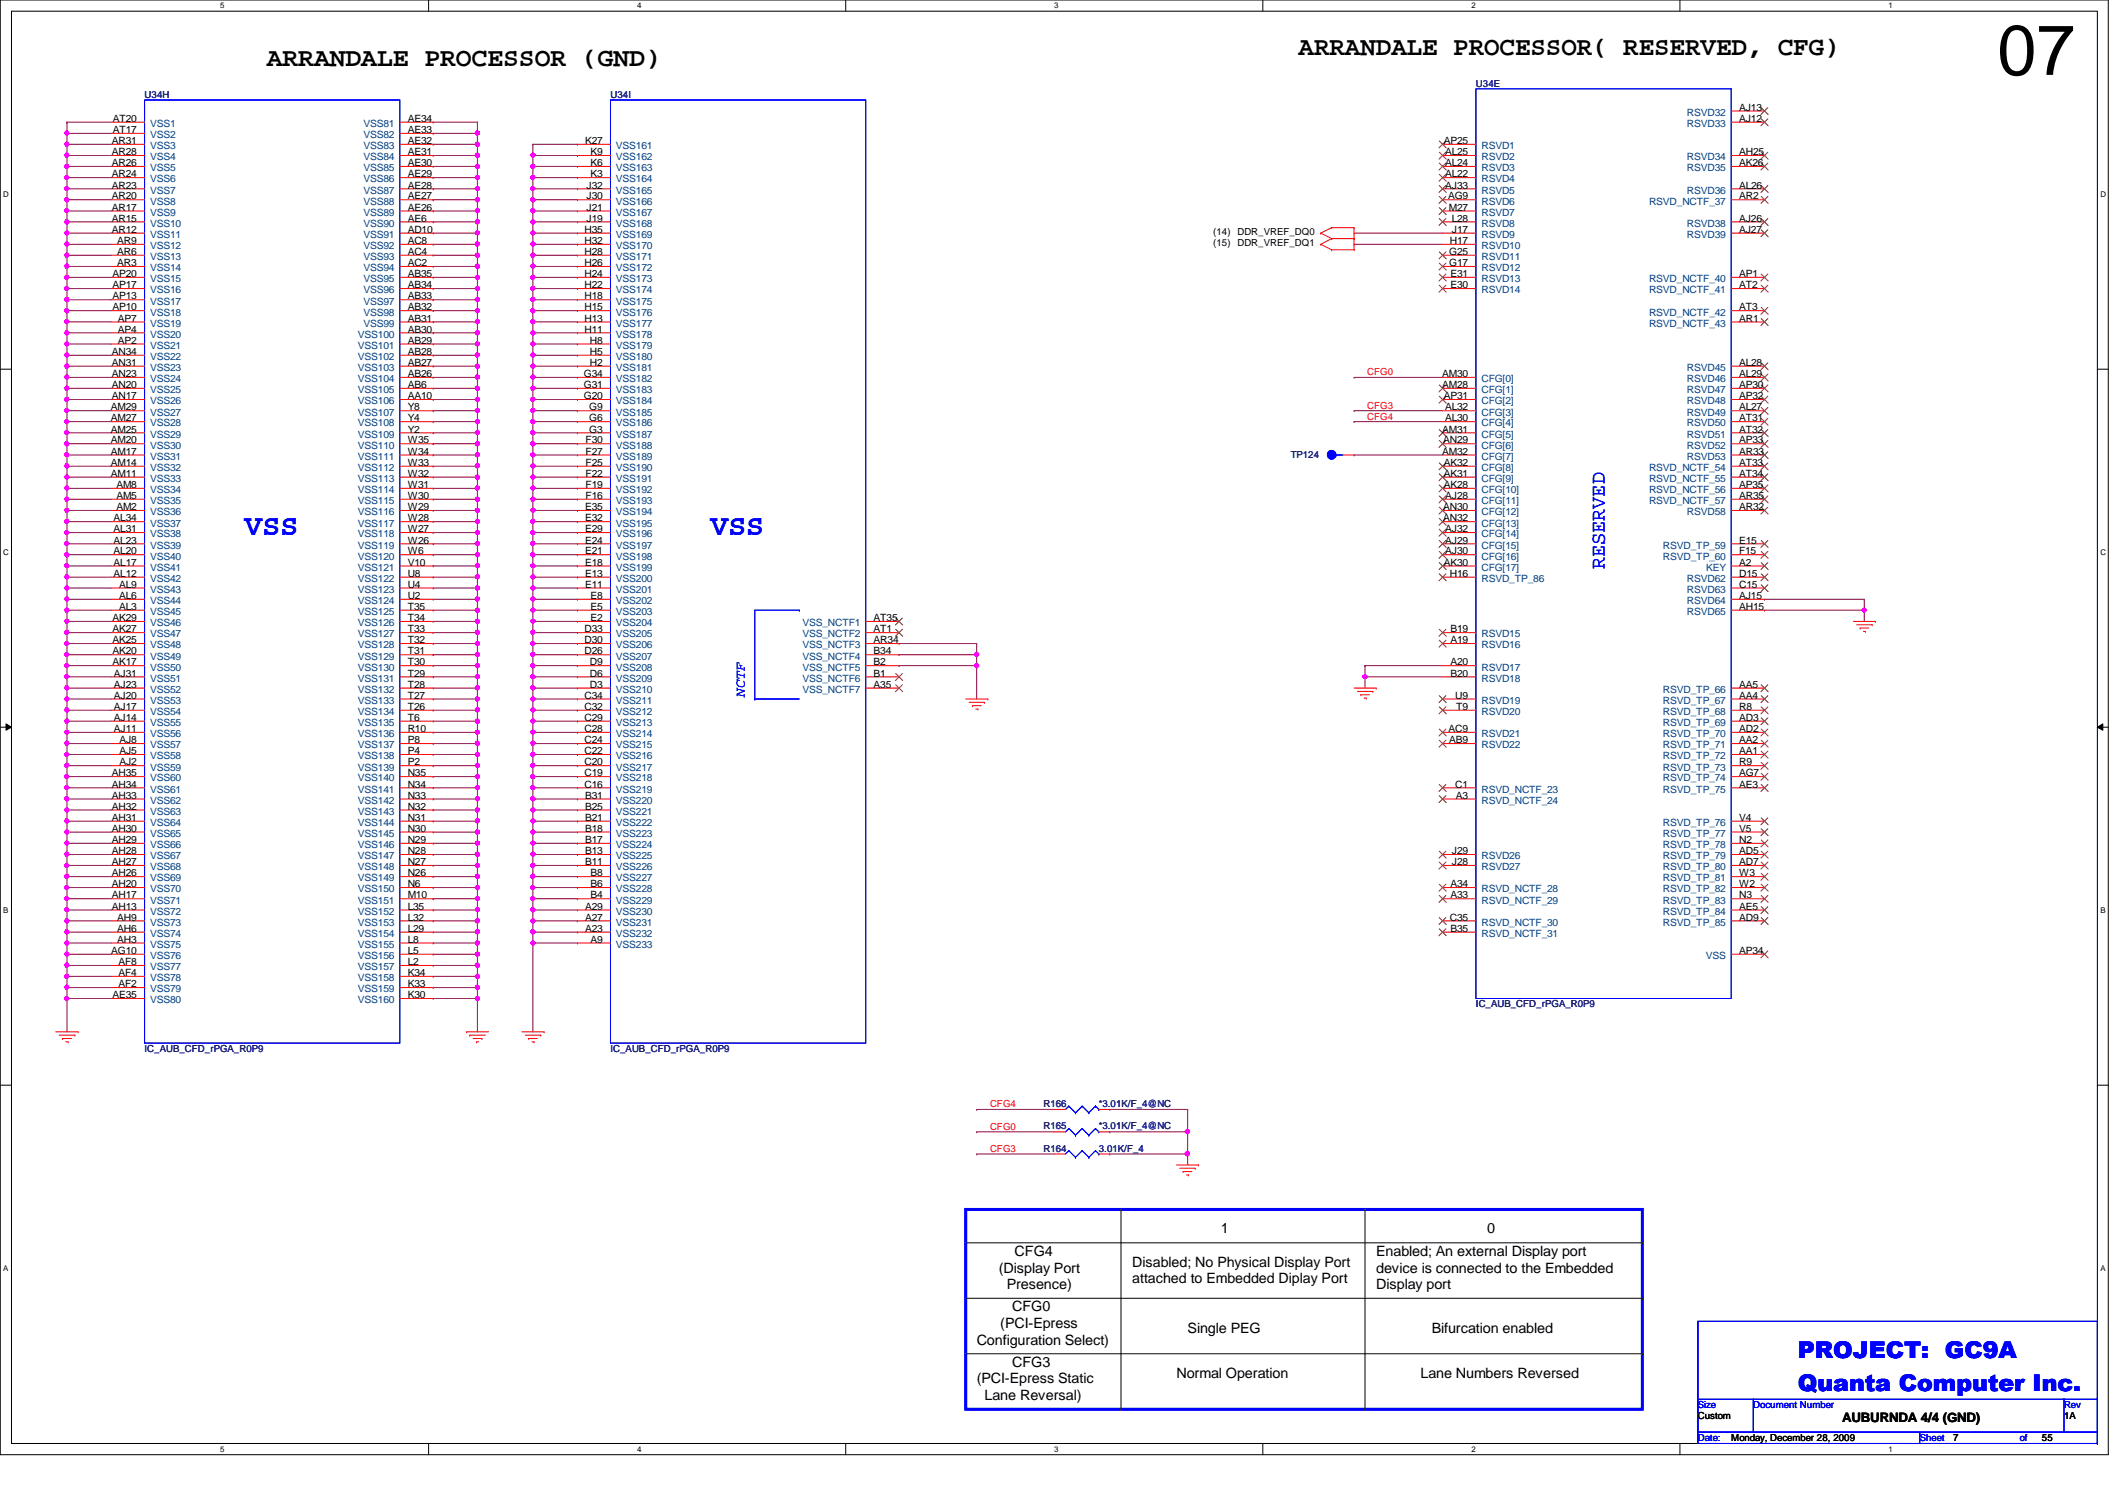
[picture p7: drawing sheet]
<svg xmlns="http://www.w3.org/2000/svg" width="297mm" height="210mm" viewBox="0 0 297 210" stroke-linecap="round" stroke-linejoin="round" font-family="sans-serif">
<defs><g id="words">
<text font-size="9.9" x="278.9" y="10.5">07</text>
<g font-size="4.1" fill="#00f">
<text x="34.2" y="74.8">VSS</text>
<text x="99.2" y="74.8">VSS</text>
</g>
<g font-size="3.7">
<text x="37.3" y="9.3">ARRANDALE PROCESSOR (GND)</text>
<text x="181.4" y="7.7">ARRANDALE PROCESSOR( RESERVED, CFG)</text>
</g>
<g font-size="3.2" fill="#00f">
<text x="251.1" y="189.7">PROJECT: GC9A</text>
<text x="251.1" y="194.3">Quanta Computer Inc.</text>
</g>
<text font-size="2.9" fill="#00f" x="224.1" y="79.5" transform="rotate(-90 224.1 79.5)">RESERVED</text>
<text font-size="2" fill="#00f" x="104" y="97.3" transform="rotate(-90 104 97.3)">NCTF</text>
<g font-size="2">
<text x="170.5" y="172.3">1</text>
<text x="207.7" y="172.3">0</text>
<text x="139.5" y="177.7">(Display Port</text>
<text x="141.7" y="175.4">CFG4</text>
<text x="158.1" y="176.9">Disabled; No Physical Display Port</text>
<text x="158.1" y="179.2">attached to Embedded Diplay Port</text>
<text x="192.2" y="175.4">Enabled; An external Display port</text>
<text x="192.2" y="177.7">device is connected to the Embedded</text>
<text x="139.7" y="185.5">(PCI-Epress</text>
<text x="140.6" y="180">Presence)</text>
<text x="141.3" y="183.1">CFG0</text>
<text x="192.2" y="180">Display port</text>
<text x="136.4" y="187.8">Configuration Select)</text>
<text x="141.3" y="190.9">CFG3</text>
<text x="165.9" y="186.2">Single PEG</text>
<text x="199.9" y="186.2">Bifurcation enabled</text>
<text x="136.4" y="193.2">(PCI-Epress Static</text>
<text x="137.5" y="195.5">Lane Reversal)</text>
<text x="164.3" y="192.4">Normal Operation</text>
<text x="198.4" y="192.4">Lane Numbers Reversed</text>
</g>
<text font-size="1.8" x="257.3" y="198.6">AUBURNDA 4/4 (GND)</text>
<g font-size="1.4">
<text x="15.7" y="17">AT20</text>
<text x="56.9" y="17">AE34</text>
<text x="242.9" y="15.5">AJ13</text>
<text x="242.9" y="17">AJ12</text>
<text x="15.6" y="20.1">AR31</text>
<text x="15.6" y="21.7">AR28</text>
<text x="15.6" y="23.2">AR26</text>
<text x="15.7" y="18.6">AT17</text>
<text x="56.9" y="18.6">AE33</text>
<text x="56.9" y="20.1">AE32</text>
<text x="56.9" y="21.7">AE31</text>
<text x="56.9" y="23.2">AE30</text>
<text x="81.7" y="20.1">K27</text>
<text x="82.5" y="21.7">K9</text>
<text x="82.5" y="23.2">K6</text>
<text x="201.6" y="20.1">AP25</text>
<text x="201.8" y="21.7">AL25</text>
<text x="201.8" y="23.2">AL24</text>
<text x="242.9" y="21.7">AH25</text>
<text x="242.9" y="23.2">AK26</text>
<text x="15.6" y="24.8">AR24</text>
<text x="15.6" y="26.3">AR23</text>
<text x="15.6" y="27.9">AR20</text>
<text x="15.6" y="29.4">AR17</text>
<text x="56.9" y="24.8">AE29</text>
<text x="56.9" y="26.3">AE28</text>
<text x="56.9" y="27.9">AE27</text>
<text x="56.9" y="29.4">AE26</text>
<text x="81.9" y="26.3">J32</text>
<text x="81.9" y="27.9">J30</text>
<text x="81.9" y="29.4">J21</text>
<text x="82.5" y="24.8">K3</text>
<text x="201.8" y="24.8">AL22</text>
<text x="201.8" y="26.3">AJ33</text>
<text x="202.2" y="27.9">AG9</text>
<text x="202.4" y="29.4">M27</text>
<text x="242.9" y="26.3">AL26</text>
<text x="242.9" y="27.9">AR2</text>
<text x="15.6" y="30.9">AR15</text>
<text x="15.6" y="32.5">AR12</text>
<text x="16.4" y="34.1">AR9</text>
<text x="16.4" y="35.6">AR6</text>
<text x="56.9" y="30.9">AE6</text>
<text x="56.9" y="32.5">AD10</text>
<text x="56.9" y="34.1">AC8</text>
<text x="56.9" y="35.6">AC4</text>
<text x="81.6" y="32.5">H35</text>
<text x="81.6" y="34.1">H32</text>
<text x="81.6" y="35.6">H28</text>
<text x="81.9" y="30.9">J19</text>
<text x="169.4" y="34.4">(15)</text>
<text x="169.4" y="32.9">(14)</text>
<text x="172.8" y="34.4">DDR_VREF_DQ1</text>
<text x="172.8" y="32.9">DDR_VREF_DQ0</text>
<text x="202.4" y="35.6">G25</text>
<text x="202.5" y="34.1">H17</text>
<text x="202.7" y="30.9">L28</text>
<text x="202.8" y="32.5">J17</text>
<text x="242.9" y="30.9">AJ26</text>
<text x="242.9" y="32.5">AJ27</text>
<text x="15.7" y="38.7">AP20</text>
<text x="15.7" y="40.3">AP17</text>
<text x="15.7" y="41.8">AP13</text>
<text x="16.4" y="37.2">AR3</text>
<text x="56.9" y="37.2">AC2</text>
<text x="56.9" y="38.7">AB35</text>
<text x="56.9" y="40.3">AB34</text>
<text x="56.9" y="41.8">AB33</text>
<text x="81.6" y="37.2">H26</text>
<text x="81.6" y="38.7">H24</text>
<text x="81.6" y="40.3">H22</text>
<text x="81.6" y="41.8">H18</text>
<text x="202.4" y="37.2">G17</text>
<text x="202.6" y="38.7">E31</text>
<text x="202.6" y="40.3">E30</text>
<text x="242.9" y="38.7">AP1</text>
<text x="242.9" y="40.3">AT2</text>
<text x="15.7" y="43.3">AP10</text>
<text x="16.5" y="44.9">AP7</text>
<text x="16.5" y="46.4">AP4</text>
<text x="56.9" y="43.3">AB32</text>
<text x="56.9" y="44.9">AB31</text>
<text x="56.9" y="46.4">AB30</text>
<text x="81.6" y="43.3">H15</text>
<text x="81.6" y="44.9">H13</text>
<text x="81.6" y="46.4">H11</text>
<text x="242.9" y="43.3">AT3</text>
<text x="242.9" y="44.9">AR1</text>
<text x="15.6" y="49.6">AN34</text>
<text x="15.6" y="51.1">AN31</text>
<text x="15.6" y="52.7">AN23</text>
<text x="16.5" y="48">AP2</text>
<text x="56.9" y="48">AB29</text>
<text x="56.9" y="49.6">AB28</text>
<text x="56.9" y="51.1">AB27</text>
<text x="56.9" y="52.7">AB26</text>
<text x="81.5" y="52.7">G34</text>
<text x="82.4" y="48">H8</text>
<text x="82.4" y="49.6">H5</text>
<text x="82.4" y="51.1">H2</text>
<text x="201.4" y="52.7">AM30</text>
<text x="242.9" y="51.1">AL28</text>
<text x="242.9" y="52.7">AL29</text>
<text x="15.5" y="57.3">AM29</text>
<text x="15.5" y="58.8">AM27</text>
<text x="15.6" y="54.2">AN20</text>
<text x="15.6" y="55.8">AN17</text>
<text x="56.9" y="54.2">AB6</text>
<text x="56.9" y="55.8">AA10</text>
<text x="56.9" y="57.3">Y8</text>
<text x="56.9" y="58.8">Y4</text>
<text x="81.5" y="54.2">G31</text>
<text x="81.5" y="55.8">G20</text>
<text x="82.3" y="57.3">G9</text>
<text x="82.3" y="58.8">G6</text>
<text x="201.4" y="54.2">AM28</text>
<text x="201.6" y="55.8">AP31</text>
<text x="201.8" y="57.3">AL32</text>
<text x="201.8" y="58.8">AL30</text>
<text x="242.9" y="54.2">AP30</text>
<text x="242.9" y="55.8">AP32</text>
<text x="242.9" y="57.3">AL27</text>
<text x="242.9" y="58.8">AT31</text>
<text x="15.5" y="60.4">AM25</text>
<text x="15.5" y="61.9">AM20</text>
<text x="15.5" y="63.5">AM17</text>
<text x="15.5" y="65.1">AM14</text>
<text x="56.9" y="60.4">Y2</text>
<text x="56.9" y="61.9">W35</text>
<text x="56.9" y="63.5">W34</text>
<text x="56.9" y="65.1">W33</text>
<text x="81.8" y="61.9">F30</text>
<text x="81.8" y="63.5">F27</text>
<text x="81.8" y="65.1">F25</text>
<text x="82.3" y="60.4">G3</text>
<text x="201.4" y="60.4">AM31</text>
<text x="201.4" y="63.5">AM32</text>
<text x="201.5" y="61.9">AN29</text>
<text x="201.6" y="65.1">AK32</text>
<text x="242.9" y="60.4">AT32</text>
<text x="242.9" y="61.9">AP33</text>
<text x="242.9" y="63.5">AR33</text>
<text x="242.9" y="65.1">AT33</text>
<text x="15.5" y="66.6">AM11</text>
<text x="16.3" y="68.2">AM8</text>
<text x="16.3" y="69.7">AM5</text>
<text x="16.3" y="71.2">AM2</text>
<text x="56.9" y="66.6">W32</text>
<text x="56.9" y="68.2">W31</text>
<text x="56.9" y="69.7">W30</text>
<text x="56.9" y="71.2">W29</text>
<text x="81.7" y="71.2">E35</text>
<text x="81.8" y="66.6">F22</text>
<text x="81.8" y="68.2">F19</text>
<text x="81.8" y="69.7">F16</text>
<text x="201.5" y="71.2">AN30</text>
<text x="201.6" y="66.6">AK31</text>
<text x="201.6" y="68.2">AK28</text>
<text x="201.8" y="69.7">AJ28</text>
<text x="242.9" y="66.6">AT34</text>
<text x="242.9" y="68.2">AP35</text>
<text x="242.9" y="69.7">AR35</text>
<text x="242.9" y="71.2">AR32</text>
<text x="15.9" y="72.8">AL34</text>
<text x="15.9" y="74.3">AL31</text>
<text x="15.9" y="75.9">AL23</text>
<text x="15.9" y="77.4">AL20</text>
<text x="56.9" y="72.8">W28</text>
<text x="56.9" y="74.3">W27</text>
<text x="56.9" y="75.9">W26</text>
<text x="56.9" y="77.4">W6</text>
<text x="81.7" y="72.8">E32</text>
<text x="81.7" y="74.3">E29</text>
<text x="81.7" y="75.9">E24</text>
<text x="81.7" y="77.4">E21</text>
<text x="201.5" y="72.8">AN32</text>
<text x="201.8" y="74.3">AJ32</text>
<text x="201.8" y="75.9">AJ29</text>
<text x="201.8" y="77.4">AJ30</text>
<text x="242.9" y="75.9">E15</text>
<text x="242.9" y="77.4">F15</text>
<text x="15.9" y="79">AL17</text>
<text x="15.9" y="80.6">AL12</text>
<text x="16.6" y="82.1">AL9</text>
<text x="16.6" y="83.7">AL6</text>
<text x="56.9" y="79">V10</text>
<text x="56.9" y="80.6">U8</text>
<text x="56.9" y="82.1">U4</text>
<text x="56.9" y="83.7">U2</text>
<text x="81.7" y="79">E18</text>
<text x="81.7" y="80.6">E13</text>
<text x="81.7" y="82.1">E11</text>
<text x="82.5" y="83.7">E8</text>
<text x="201.6" y="79">AK30</text>
<text x="202.5" y="80.6">H16</text>
<text x="242.9" y="79">A2</text>
<text x="242.9" y="80.6">D15</text>
<text x="242.9" y="82.1">C15</text>
<text x="242.9" y="83.7">AJ15</text>
<text x="15.7" y="86.7">AK29</text>
<text x="15.7" y="88.3">AK27</text>
<text x="15.7" y="89.8">AK25</text>
<text x="16.6" y="85.2">AL3</text>
<text x="56.9" y="85.2">T35</text>
<text x="56.9" y="86.7">T34</text>
<text x="56.9" y="88.3">T33</text>
<text x="56.9" y="89.8">T32</text>
<text x="81.6" y="88.3">D33</text>
<text x="81.6" y="89.8">D30</text>
<text x="82.5" y="85.2">E5</text>
<text x="82.5" y="86.7">E2</text>
<text x="122" y="86.7">AT35</text>
<text x="122" y="88.3">AT1</text>
<text x="122" y="89.8">AR34</text>
<text x="202.6" y="89.8">A19</text>
<text x="202.6" y="88.3">B19</text>
<text x="242.9" y="85.2">AH15</text>
<text x="15.7" y="91.4">AK20</text>
<text x="15.7" y="92.9">AK17</text>
<text x="15.9" y="94.5">AJ31</text>
<text x="56.9" y="91.4">T31</text>
<text x="56.9" y="92.9">T30</text>
<text x="56.9" y="94.5">T29</text>
<text x="81.6" y="91.4">D26</text>
<text x="82.4" y="92.9">D9</text>
<text x="82.4" y="94.5">D6</text>
<text x="122" y="91.4">B34</text>
<text x="122" y="92.9">B2</text>
<text x="122" y="94.5">B1</text>
<text x="202.6" y="92.9">A20</text>
<text x="202.6" y="94.5">B20</text>
<text x="15.9" y="96.1">AJ23</text>
<text x="15.9" y="97.6">AJ20</text>
<text x="15.9" y="99.1">AJ17</text>
<text x="15.9" y="100.7">AJ14</text>
<text x="56.9" y="96.1">T28</text>
<text x="56.9" y="97.6">T27</text>
<text x="56.9" y="99.1">T26</text>
<text x="56.9" y="100.7">T6</text>
<text x="81.6" y="97.6">C34</text>
<text x="81.6" y="99.1">C32</text>
<text x="81.6" y="100.7">C29</text>
<text x="82.4" y="96.1">D3</text>
<text x="122" y="96.1">A35</text>
<text x="203.2" y="97.6">U9</text>
<text x="203.4" y="99.1">T9</text>
<text x="242.9" y="96.1">AA5</text>
<text x="242.9" y="97.6">AA4</text>
<text x="242.9" y="99.1">R8</text>
<text x="242.9" y="100.7">AD3</text>
<text x="15.9" y="102.2">AJ11</text>
<text x="16.7" y="103.8">AJ8</text>
<text x="16.7" y="105.3">AJ5</text>
<text x="16.7" y="106.9">AJ2</text>
<text x="56.9" y="102.2">R10</text>
<text x="56.9" y="103.8">P8</text>
<text x="56.9" y="105.3">P4</text>
<text x="56.9" y="106.9">P2</text>
<text x="81.6" y="102.2">C28</text>
<text x="81.6" y="103.8">C24</text>
<text x="81.6" y="105.3">C22</text>
<text x="81.6" y="106.9">C20</text>
<text x="202.3" y="102.2">AC9</text>
<text x="202.4" y="103.8">AB9</text>
<text x="242.9" y="103.8">AA2</text>
<text x="242.9" y="105.3">AA1</text>
<text x="242.9" y="106.9">R9</text>
<text x="242.9" y="102.2">AD2</text>
<text x="15.6" y="108.4">AH35</text>
<text x="15.6" y="110">AH34</text>
<text x="15.6" y="111.5">AH33</text>
<text x="15.6" y="113.1">AH32</text>
<text x="56.9" y="108.4">N35</text>
<text x="56.9" y="110">N34</text>
<text x="56.9" y="111.5">N33</text>
<text x="56.9" y="113.1">N32</text>
<text x="81.6" y="108.4">C19</text>
<text x="81.6" y="110">C16</text>
<text x="81.7" y="111.5">B31</text>
<text x="81.7" y="113.1">B25</text>
<text x="203.2" y="110">C1</text>
<text x="203.3" y="111.5">A3</text>
<text x="242.9" y="108.4">AG7</text>
<text x="242.9" y="110">AE3</text>
<text x="15.6" y="114.6">AH31</text>
<text x="15.6" y="116.2">AH30</text>
<text x="15.6" y="117.7">AH29</text>
<text x="15.6" y="119.3">AH28</text>
<text x="56.9" y="114.6">N31</text>
<text x="56.9" y="116.2">N30</text>
<text x="56.9" y="117.7">N29</text>
<text x="56.9" y="119.3">N28</text>
<text x="81.7" y="114.6">B21</text>
<text x="81.7" y="116.2">B18</text>
<text x="81.7" y="117.7">B17</text>
<text x="81.7" y="119.3">B13</text>
<text x="202.8" y="119.3">J29</text>
<text x="242.9" y="114.6">V4</text>
<text x="242.9" y="116.2">V5</text>
<text x="242.9" y="117.7">N2</text>
<text x="242.9" y="119.3">AD5</text>
<text x="15.6" y="120.8">AH27</text>
<text x="15.6" y="122.4">AH26</text>
<text x="15.6" y="123.9">AH20</text>
<text x="15.6" y="125.5">AH17</text>
<text x="56.9" y="120.8">N27</text>
<text x="56.9" y="122.4">N26</text>
<text x="56.9" y="123.9">N6</text>
<text x="56.9" y="125.5">M10</text>
<text x="81.7" y="120.8">B11</text>
<text x="82.5" y="122.4">B8</text>
<text x="82.5" y="123.9">B6</text>
<text x="82.5" y="125.5">B4</text>
<text x="202.6" y="123.9">A34</text>
<text x="202.6" y="125.5">A33</text>
<text x="202.8" y="120.8">J28</text>
<text x="242.9" y="122.4">W3</text>
<text x="242.9" y="123.9">W2</text>
<text x="242.9" y="125.5">N3</text>
<text x="242.9" y="120.8">AD7</text>
<text x="15.6" y="127">AH13</text>
<text x="16.4" y="128.6">AH9</text>
<text x="16.4" y="130.1">AH6</text>
<text x="16.4" y="131.7">AH3</text>
<text x="56.9" y="127">L35</text>
<text x="56.9" y="128.6">L32</text>
<text x="56.9" y="130.1">L29</text>
<text x="56.9" y="131.7">L8</text>
<text x="81.7" y="127">A29</text>
<text x="81.7" y="128.6">A27</text>
<text x="81.7" y="130.1">A23</text>
<text x="82.5" y="131.7">A9</text>
<text x="202.5" y="128.6">C35</text>
<text x="202.6" y="130.1">B35</text>
<text x="242.9" y="127">AE5</text>
<text x="242.9" y="128.6">AD9</text>
<text x="15.5" y="133.2">AG10</text>
<text x="16.5" y="134.8">AF8</text>
<text x="16.5" y="136.3">AF4</text>
<text x="16.5" y="137.9">AF2</text>
<text x="56.9" y="133.2">L5</text>
<text x="56.9" y="134.8">L2</text>
<text x="56.9" y="136.3">K34</text>
<text x="56.9" y="137.9">K33</text>
<text x="242.9" y="133.2">AP34</text>
<text x="15.7" y="139.4">AE35</text>
<text x="56.9" y="139.4">K30</text>
<text x="237.1" y="198.2">Custom</text>
<text x="241.8" y="201.3">Monday, December 28, 2009</text>
<text x="272.8" y="201.3">7</text>
<text x="285.2" y="201.3">55</text>
<text x="288.2" y="198.2">1A</text>
</g>
<g font-size="1.4" fill="#000080">
<text x="20.2" y="13.6">U34H</text>
<text x="85.3" y="13.6">U34I</text>
<text x="206.1" y="12.1">U34E</text>
<text x="180.3" y="64">TP124</text>
<text x="206.1" y="140.7">IC_AUB_CFD_rPGA_R0P9</text>
<text x="20.2" y="146.9">IC_AUB_CFD_rPGA_R0P9</text>
<text x="85.3" y="146.9">IC_AUB_CFD_rPGA_R0P9</text>
<text x="145.7" y="154.6">R166</text>
<text x="153.5" y="154.6">*3.01K/F_4@NC</text>
<text x="145.7" y="157.7">R165</text>
<text x="145.7" y="160.8">R164</text>
<text x="153.5" y="157.7">*3.01K/F_4@NC</text>
<text x="153.5" y="160.8">3.01K/F_4</text>
</g>
<g font-size="1.4" fill="#004080">
<text x="21" y="17.7">VSS1</text>
<text x="50.8" y="17.7">VSS81</text>
<text x="235.6" y="16.2">RSVD32</text>
<text x="235.6" y="17.7">RSVD33</text>
<text x="21" y="19.3">VSS2</text>
<text x="21" y="20.8">VSS3</text>
<text x="21" y="22.4">VSS4</text>
<text x="21" y="23.9">VSS5</text>
<text x="50.8" y="19.3">VSS82</text>
<text x="50.8" y="20.8">VSS83</text>
<text x="50.8" y="22.4">VSS84</text>
<text x="50.8" y="23.9">VSS85</text>
<text x="86" y="20.8">VSS161</text>
<text x="86" y="22.4">VSS162</text>
<text x="86" y="23.9">VSS163</text>
<text x="206.9" y="20.8">RSVD1</text>
<text x="206.9" y="22.4">RSVD2</text>
<text x="206.9" y="23.9">RSVD3</text>
<text x="235.6" y="22.4">RSVD34</text>
<text x="235.6" y="23.9">RSVD35</text>
<text x="21" y="25.5">VSS6</text>
<text x="21" y="27.1">VSS7</text>
<text x="21" y="28.6">VSS8</text>
<text x="50.8" y="25.5">VSS86</text>
<text x="50.8" y="27.1">VSS87</text>
<text x="50.8" y="28.6">VSS88</text>
<text x="86" y="25.5">VSS164</text>
<text x="86" y="27.1">VSS165</text>
<text x="86" y="28.6">VSS166</text>
<text x="206.9" y="25.5">RSVD4</text>
<text x="206.9" y="27.1">RSVD5</text>
<text x="206.9" y="28.6">RSVD6</text>
<text x="230.3" y="28.6">RSVD_NCTF_37</text>
<text x="235.6" y="27.1">RSVD36</text>
<text x="21" y="30.1">VSS9</text>
<text x="21" y="31.7">VSS10</text>
<text x="21" y="33.2">VSS11</text>
<text x="21" y="34.8">VSS12</text>
<text x="50.8" y="30.1">VSS89</text>
<text x="50.8" y="31.7">VSS90</text>
<text x="50.8" y="33.2">VSS91</text>
<text x="50.8" y="34.8">VSS92</text>
<text x="86" y="30.1">VSS167</text>
<text x="86" y="31.7">VSS168</text>
<text x="86" y="33.2">VSS169</text>
<text x="86" y="34.8">VSS170</text>
<text x="206.9" y="30.1">RSVD7</text>
<text x="206.9" y="31.7">RSVD8</text>
<text x="206.9" y="33.2">RSVD9</text>
<text x="206.9" y="34.8">RSVD10</text>
<text x="235.6" y="31.7">RSVD38</text>
<text x="235.6" y="33.2">RSVD39</text>
<text x="21" y="36.3">VSS13</text>
<text x="21" y="37.9">VSS14</text>
<text x="21" y="39.4">VSS15</text>
<text x="21" y="41">VSS16</text>
<text x="50.8" y="36.3">VSS93</text>
<text x="50.8" y="37.9">VSS94</text>
<text x="50.8" y="39.4">VSS95</text>
<text x="50.8" y="41">VSS96</text>
<text x="86" y="36.3">VSS171</text>
<text x="86" y="37.9">VSS172</text>
<text x="86" y="39.4">VSS173</text>
<text x="86" y="41">VSS174</text>
<text x="206.9" y="36.3">RSVD11</text>
<text x="206.9" y="37.9">RSVD12</text>
<text x="206.9" y="39.4">RSVD13</text>
<text x="206.9" y="41">RSVD14</text>
<text x="230.3" y="39.4">RSVD_NCTF_40</text>
<text x="230.3" y="41">RSVD_NCTF_41</text>
<text x="21" y="42.5">VSS17</text>
<text x="21" y="44.1">VSS18</text>
<text x="21" y="45.6">VSS19</text>
<text x="21" y="47.2">VSS20</text>
<text x="50" y="47.2">VSS100</text>
<text x="50.8" y="42.5">VSS97</text>
<text x="50.8" y="44.1">VSS98</text>
<text x="50.8" y="45.6">VSS99</text>
<text x="86" y="42.5">VSS175</text>
<text x="86" y="44.1">VSS176</text>
<text x="86" y="45.6">VSS177</text>
<text x="86" y="47.2">VSS178</text>
<text x="230.3" y="44.1">RSVD_NCTF_42</text>
<text x="230.3" y="45.6">RSVD_NCTF_43</text>
<text x="21" y="48.7">VSS21</text>
<text x="21" y="50.3">VSS22</text>
<text x="21" y="51.8">VSS23</text>
<text x="21" y="53.4">VSS24</text>
<text x="50" y="48.7">VSS101</text>
<text x="50" y="50.3">VSS102</text>
<text x="50" y="51.8">VSS103</text>
<text x="50" y="53.4">VSS104</text>
<text x="86" y="48.7">VSS179</text>
<text x="86" y="50.3">VSS180</text>
<text x="86" y="51.8">VSS181</text>
<text x="86" y="53.4">VSS182</text>
<text x="206.9" y="53.4">CFG[0]</text>
<text x="235.6" y="51.8">RSVD45</text>
<text x="235.6" y="53.4">RSVD46</text>
<text x="21" y="54.9">VSS25</text>
<text x="21" y="56.5">VSS26</text>
<text x="21" y="58">VSS27</text>
<text x="21" y="59.6">VSS28</text>
<text x="50" y="54.9">VSS105</text>
<text x="50" y="56.5">VSS106</text>
<text x="50" y="58">VSS107</text>
<text x="50" y="59.6">VSS108</text>
<text x="86" y="54.9">VSS183</text>
<text x="86" y="56.5">VSS184</text>
<text x="86" y="58">VSS185</text>
<text x="86" y="59.6">VSS186</text>
<text x="206.9" y="54.9">CFG[1]</text>
<text x="206.9" y="56.5">CFG[2]</text>
<text x="206.9" y="58">CFG[3]</text>
<text x="206.9" y="59.6">CFG[4]</text>
<text x="235.6" y="54.9">RSVD47</text>
<text x="235.6" y="56.5">RSVD48</text>
<text x="235.6" y="58">RSVD49</text>
<text x="235.6" y="59.6">RSVD50</text>
<text x="21" y="61.1">VSS29</text>
<text x="21" y="62.7">VSS30</text>
<text x="21" y="64.2">VSS31</text>
<text x="21" y="65.8">VSS32</text>
<text x="50" y="61.1">VSS109</text>
<text x="50" y="62.7">VSS110</text>
<text x="50" y="64.2">VSS111</text>
<text x="50" y="65.8">VSS112</text>
<text x="86" y="61.1">VSS187</text>
<text x="86" y="62.7">VSS188</text>
<text x="86" y="64.2">VSS189</text>
<text x="86" y="65.8">VSS190</text>
<text x="206.9" y="61.1">CFG[5]</text>
<text x="206.9" y="62.7">CFG[6]</text>
<text x="206.9" y="64.2">CFG[7]</text>
<text x="206.9" y="65.8">CFG[8]</text>
<text x="230.3" y="65.8">RSVD_NCTF_54</text>
<text x="235.6" y="61.1">RSVD51</text>
<text x="235.6" y="62.7">RSVD52</text>
<text x="235.6" y="64.2">RSVD53</text>
<text x="21" y="67.3">VSS33</text>
<text x="21" y="68.9">VSS34</text>
<text x="21" y="70.4">VSS35</text>
<text x="21" y="72">VSS36</text>
<text x="50" y="67.3">VSS113</text>
<text x="50" y="68.9">VSS114</text>
<text x="50" y="70.4">VSS115</text>
<text x="50" y="72">VSS116</text>
<text x="86" y="67.3">VSS191</text>
<text x="86" y="68.9">VSS192</text>
<text x="86" y="70.4">VSS193</text>
<text x="86" y="72">VSS194</text>
<text x="206.9" y="67.3">CFG[9]</text>
<text x="206.9" y="68.9">CFG[10]</text>
<text x="206.9" y="70.4">CFG[11]</text>
<text x="206.9" y="72">CFG[12]</text>
<text x="230.3" y="67.3">RSVD_NCTF_55</text>
<text x="230.3" y="68.9">RSVD_NCTF_56</text>
<text x="230.3" y="70.4">RSVD_NCTF_57</text>
<text x="235.6" y="72">RSVD58</text>
<text x="21" y="73.5">VSS37</text>
<text x="21" y="75.1">VSS38</text>
<text x="21" y="76.6">VSS39</text>
<text x="50" y="73.5">VSS117</text>
<text x="50" y="75.1">VSS118</text>
<text x="50" y="76.6">VSS119</text>
<text x="86" y="73.5">VSS195</text>
<text x="86" y="75.1">VSS196</text>
<text x="86" y="76.6">VSS197</text>
<text x="206.9" y="73.5">CFG[13]</text>
<text x="206.9" y="75.1">CFG[14]</text>
<text x="206.9" y="76.6">CFG[15]</text>
<text x="232.2" y="76.6">RSVD_TP_59</text>
<text x="21" y="78.1">VSS40</text>
<text x="21" y="79.7">VSS41</text>
<text x="21" y="81.3">VSS42</text>
<text x="21" y="82.8">VSS43</text>
<text x="50" y="78.1">VSS120</text>
<text x="50" y="79.7">VSS121</text>
<text x="50" y="81.3">VSS122</text>
<text x="50" y="82.8">VSS123</text>
<text x="86" y="78.1">VSS198</text>
<text x="86" y="79.7">VSS199</text>
<text x="86" y="81.3">VSS200</text>
<text x="86" y="82.8">VSS201</text>
<text x="206.9" y="78.1">CFG[16]</text>
<text x="206.9" y="79.7">CFG[17]</text>
<text x="206.9" y="81.3">RSVD_TP_86</text>
<text x="232.2" y="78.1">RSVD_TP_60</text>
<text x="235.6" y="81.3">RSVD62</text>
<text x="235.6" y="82.8">RSVD63</text>
<text x="238.2" y="79.7">KEY</text>
<text x="21" y="84.4">VSS44</text>
<text x="21" y="85.9">VSS45</text>
<text x="21" y="87.5">VSS46</text>
<text x="21" y="89">VSS47</text>
<text x="50" y="84.4">VSS124</text>
<text x="50" y="85.9">VSS125</text>
<text x="50" y="87.5">VSS126</text>
<text x="50" y="89">VSS127</text>
<text x="86" y="84.4">VSS202</text>
<text x="86" y="85.9">VSS203</text>
<text x="86" y="87.5">VSS204</text>
<text x="86" y="89">VSS205</text>
<text x="112.1" y="87.5">VSS_NCTF1</text>
<text x="112.1" y="89">VSS_NCTF2</text>
<text x="206.9" y="89">RSVD15</text>
<text x="235.6" y="84.4">RSVD64</text>
<text x="235.6" y="85.9">RSVD65</text>
<text x="21" y="90.6">VSS48</text>
<text x="21" y="92.1">VSS49</text>
<text x="21" y="93.6">VSS50</text>
<text x="21" y="95.2">VSS51</text>
<text x="50" y="90.6">VSS128</text>
<text x="50" y="92.1">VSS129</text>
<text x="50" y="93.6">VSS130</text>
<text x="50" y="95.2">VSS131</text>
<text x="86" y="90.6">VSS206</text>
<text x="86" y="92.1">VSS207</text>
<text x="86" y="93.6">VSS208</text>
<text x="86" y="95.2">VSS209</text>
<text x="112.1" y="90.6">VSS_NCTF3</text>
<text x="112.1" y="92.1">VSS_NCTF4</text>
<text x="112.1" y="93.6">VSS_NCTF5</text>
<text x="112.1" y="95.2">VSS_NCTF6</text>
<text x="206.9" y="90.6">RSVD16</text>
<text x="206.9" y="93.6">RSVD17</text>
<text x="206.9" y="95.2">RSVD18</text>
<text x="21" y="96.8">VSS52</text>
<text x="21" y="98.3">VSS53</text>
<text x="21" y="99.9">VSS54</text>
<text x="21" y="101.4">VSS55</text>
<text x="50" y="96.8">VSS132</text>
<text x="50" y="98.3">VSS133</text>
<text x="50" y="99.9">VSS134</text>
<text x="50" y="101.4">VSS135</text>
<text x="86" y="96.8">VSS210</text>
<text x="86" y="98.3">VSS211</text>
<text x="86" y="99.9">VSS212</text>
<text x="86" y="101.4">VSS213</text>
<text x="112.1" y="96.8">VSS_NCTF7</text>
<text x="206.9" y="99.9">RSVD20</text>
<text x="206.9" y="98.3">RSVD19</text>
<text x="232.2" y="96.8">RSVD_TP_66</text>
<text x="232.2" y="98.3">RSVD_TP_67</text>
<text x="232.2" y="99.9">RSVD_TP_68</text>
<text x="232.2" y="101.4">RSVD_TP_69</text>
<text x="21" y="103">VSS56</text>
<text x="21" y="104.5">VSS57</text>
<text x="21" y="106">VSS58</text>
<text x="21" y="107.6">VSS59</text>
<text x="50" y="103">VSS136</text>
<text x="50" y="104.5">VSS137</text>
<text x="50" y="106">VSS138</text>
<text x="50" y="107.6">VSS139</text>
<text x="86" y="103">VSS214</text>
<text x="86" y="104.5">VSS215</text>
<text x="86" y="106">VSS216</text>
<text x="86" y="107.6">VSS217</text>
<text x="206.9" y="104.5">RSVD22</text>
<text x="206.9" y="103">RSVD21</text>
<text x="232.2" y="104.5">RSVD_TP_71</text>
<text x="232.2" y="106">RSVD_TP_72</text>
<text x="232.2" y="107.6">RSVD_TP_73</text>
<text x="232.2" y="103">RSVD_TP_70</text>
<text x="21" y="109.1">VSS60</text>
<text x="21" y="110.7">VSS61</text>
<text x="21" y="112.3">VSS62</text>
<text x="21" y="113.8">VSS63</text>
<text x="50" y="109.1">VSS140</text>
<text x="50" y="110.7">VSS141</text>
<text x="50" y="112.3">VSS142</text>
<text x="50" y="113.8">VSS143</text>
<text x="86" y="109.1">VSS218</text>
<text x="86" y="110.7">VSS219</text>
<text x="86" y="112.3">VSS220</text>
<text x="86" y="113.8">VSS221</text>
<text x="206.9" y="110.7">RSVD_NCTF_23</text>
<text x="206.9" y="112.3">RSVD_NCTF_24</text>
<text x="232.2" y="109.1">RSVD_TP_74</text>
<text x="232.2" y="110.7">RSVD_TP_75</text>
<text x="21" y="115.4">VSS64</text>
<text x="21" y="116.9">VSS65</text>
<text x="21" y="118.4">VSS66</text>
<text x="50" y="115.4">VSS144</text>
<text x="50" y="116.9">VSS145</text>
<text x="50" y="118.4">VSS146</text>
<text x="86" y="115.4">VSS222</text>
<text x="86" y="116.9">VSS223</text>
<text x="86" y="118.4">VSS224</text>
<text x="232.2" y="115.4">RSVD_TP_76</text>
<text x="232.2" y="116.9">RSVD_TP_77</text>
<text x="232.2" y="118.4">RSVD_TP_78</text>
<text x="21" y="120">VSS67</text>
<text x="21" y="121.5">VSS68</text>
<text x="21" y="123.1">VSS69</text>
<text x="21" y="124.6">VSS70</text>
<text x="50" y="120">VSS147</text>
<text x="50" y="121.5">VSS148</text>
<text x="50" y="123.1">VSS149</text>
<text x="50" y="124.6">VSS150</text>
<text x="86" y="120">VSS225</text>
<text x="86" y="121.5">VSS226</text>
<text x="86" y="123.1">VSS227</text>
<text x="86" y="124.6">VSS228</text>
<text x="206.9" y="124.6">RSVD_NCTF_28</text>
<text x="206.9" y="121.5">RSVD27</text>
<text x="206.9" y="120">RSVD26</text>
<text x="232.2" y="123.1">RSVD_TP_81</text>
<text x="232.2" y="124.6">RSVD_TP_82</text>
<text x="232.2" y="120">RSVD_TP_79</text>
<text x="232.2" y="121.5">RSVD_TP_80</text>
<text x="21" y="126.2">VSS71</text>
<text x="21" y="127.8">VSS72</text>
<text x="21" y="129.3">VSS73</text>
<text x="21" y="130.9">VSS74</text>
<text x="50" y="126.2">VSS151</text>
<text x="50" y="127.8">VSS152</text>
<text x="50" y="129.3">VSS153</text>
<text x="50" y="130.9">VSS154</text>
<text x="86" y="126.2">VSS229</text>
<text x="86" y="127.8">VSS230</text>
<text x="86" y="129.3">VSS231</text>
<text x="86" y="130.9">VSS232</text>
<text x="206.9" y="129.3">RSVD_NCTF_30</text>
<text x="206.9" y="130.9">RSVD_NCTF_31</text>
<text x="206.9" y="126.2">RSVD_NCTF_29</text>
<text x="232.2" y="126.2">RSVD_TP_83</text>
<text x="232.2" y="127.8">RSVD_TP_84</text>
<text x="232.2" y="129.3">RSVD_TP_85</text>
<text x="21" y="132.4">VSS75</text>
<text x="21" y="133.9">VSS76</text>
<text x="21" y="135.5">VSS77</text>
<text x="21" y="137">VSS78</text>
<text x="50" y="132.4">VSS155</text>
<text x="50" y="133.9">VSS156</text>
<text x="50" y="135.5">VSS157</text>
<text x="50" y="137">VSS158</text>
<text x="86" y="132.4">VSS233</text>
<text x="238.2" y="133.9">VSS</text>
<text x="21" y="138.6">VSS79</text>
<text x="21" y="140.1">VSS80</text>
<text x="50" y="138.6">VSS159</text>
<text x="50" y="140.1">VSS160</text>
</g>
<g font-size="1.4" fill="#f00">
<text x="190.9" y="52.4">CFG0</text>
<text x="190.9" y="57.1">CFG3</text>
<text x="190.9" y="58.6">CFG4</text>
<text x="138.3" y="154.6">CFG4</text>
<text x="138.3" y="157.8">CFG0</text>
<text x="138.3" y="160.9">CFG3</text>
</g>
<g font-size="1.4" fill="#00f">
<text x="237.1" y="196.6">Size</text>
<text x="244.9" y="196.6">Document Number</text>
<text x="288.2" y="196.6">Rev</text>
<text x="237.1" y="201.3">Date:</text>
<text x="268.1" y="201.3">Sheet</text>
<text x="282.1" y="201.3">of</text>
</g>
<g font-size="1.1">
<text x="30.7" y="1.2">5</text>
<text x="89" y="1.2">4</text>
<text x="147.2" y="1.2">3</text>
<text x="205.5" y="1.2">2</text>
<text x="263.7" y="1.2">1</text>
<text x=".5" y="27.5">D</text>
<text x="293.3" y="27.5">D</text>
<text x=".5" y="77.5">C</text>
<text x="293.3" y="77.5">C</text>
<text x=".5" y="127.5">B</text>
<text x="293.3" y="127.5">B</text>
<text x=".5" y="177.5">A</text>
<text x="293.3" y="177.5">A</text>
<text x="30.7" y="202.8">5</text>
<text x="89" y="202.8">4</text>
<text x="147.2" y="202.8">3</text>
<text x="205.5" y="202.8">2</text>
<text x="263.7" y="202.8">1</text>
</g>
</g></defs>
<path d="M0 0h294.4v203.2h-294.4zM1.6 1.6h291.3v200h-291.3z" fill="none" stroke="#000" stroke-width=".14"/>
<g fill="#fff">
<path d="M30.7 .2h.6v1.2h-.6z"/>
<path d="M30.7 201.8h.6v1.2h-.6z"/>
</g>
<path d="M59.9 0v1.6M59.9 201.6v1.6" fill="none" stroke="#000" stroke-width=".14"/>
<g fill="#fff">
<path d="M89 .2h.6v1.2h-.6z"/>
<path d="M89 201.8h.6v1.2h-.6z"/>
</g>
<path d="M118.1 0v1.6M118.1 201.6v1.6" fill="none" stroke="#000" stroke-width=".14"/>
<g fill="#fff">
<path d="M147.2 .2h.6v1.2h-.6z"/>
<path d="M147.2 201.8h.6v1.2h-.6z"/>
</g>
<path d="M176.4 0v1.6M176.4 201.6v1.6" fill="none" stroke="#000" stroke-width=".14"/>
<g fill="#fff">
<path d="M205.5 .2h.6v1.2h-.6z"/>
<path d="M205.5 201.8h.6v1.2h-.6z"/>
</g>
<path d="M234.6 0v1.6M234.6 201.6v1.6" fill="none" stroke="#000" stroke-width=".14"/>
<g fill="#fff">
<path d="M263.7 .2h.6v1.2h-.6z"/>
<path d="M263.7 201.8h.6v1.2h-.6z"/>
<path d="M.5 26.5h.7v1.2h-.7z"/>
<path d="M293.3 26.5h.8v1.2h-.8z"/>
<path d="M.5 76.5h.7v1.2h-.7z"/>
<path d="M293.3 76.5h.8v1.2h-.8z"/>
</g>
<path d="M0 51.6h1.6M292.9 51.6h1.6" fill="none" stroke="#000" stroke-width=".14"/>
<g fill="#fff">
<path d="M.5 126.5h.7v1.2h-.7z"/>
<path d="M293.3 126.5h.7v1.2h-.7z"/>
</g>
<path d="M0 101.6h1.6M.8 101.1l.8 .5-.8 .4zM292.9 101.6l.8-.5v.9zM292.9 101.6h1.6" fill="none" stroke="#000" stroke-width=".14"/>
<path d="M.8 101.1l.8 .5-.8 .4zM292.9 101.6l.8-.5v.9z" fill="#000"/>
<g fill="#fff">
<path d="M.5 176.5h.7v1.2h-.7z"/>
<path d="M293.3 176.5h.7v1.2h-.7z"/>
</g>
<path d="M0 151.6h1.6M292.9 151.6h1.6" fill="none" stroke="#000" stroke-width=".14"/>
<path d="M9.4 94.5h.1M9.4 94.5h6.1" fill="none" stroke="#800040" stroke-width=".14"/>
<circle cx="9.3" cy="94.5" r=".29" fill="#f0f"/>
<circle cx="9.3" cy="94.5" r=".29" fill="none" stroke="#f0f" stroke-width=".14"/>
<path d="M9.4 93h.1M9.4 93v1.5" fill="none" stroke="#800040" stroke-width=".14"/>
<circle cx="9.3" cy="93" r=".29" fill="#f0f"/>
<circle cx="9.3" cy="93" r=".29" fill="none" stroke="#f0f" stroke-width=".14"/>
<path d="M9.4 137.9h.1M9.4 137.9v1.5" fill="none" stroke="#800040" stroke-width=".14"/>
<circle cx="9.3" cy="137.9" r=".29" fill="#f0f"/>
<circle cx="9.3" cy="137.9" r=".29" fill="none" stroke="#f0f" stroke-width=".14"/>
<g fill="none" stroke="#800040" stroke-width=".14">
<path d="M9.4 122.4h.1M9.4 120.9h.1M9.4 136.4h.1M9.4 134.8h.1M9.4 131.7h.1M9.4 130.2h.1M9.4 128.6h.1M9.4 127.1h.1M9.4 125.5h.1M9.4 124h.1M9.4 137.9h.1M9.4 133.3h.1"/>
<path d="M9.4 122.4h6.1M9.4 120.9h6.1M9.4 136.4h6.1M9.4 134.8h6.1M9.4 131.7h6.1M9.4 130.2h6.1M9.4 128.6h6.1M9.4 127.1h6.1M9.4 125.5h6.1M9.4 124h6.1M9.4 137.9h6.1M9.4 120.9v1.5"/>
<path d="M9.4 133.3v1.5M9.4 133.3h6.1"/>
</g>
<circle cx="9.3" cy="120.9" r=".29" fill="#f0f"/>
<circle cx="9.3" cy="120.9" r=".29" fill="none" stroke="#f0f" stroke-width=".14"/>
<path d="M9.4 134.8h.1M9.4 134.8v1.6" fill="none" stroke="#800040" stroke-width=".14"/>
<circle cx="9.3" cy="134.8" r=".29" fill="#f0f"/>
<circle cx="9.3" cy="134.8" r=".29" fill="none" stroke="#f0f" stroke-width=".14"/>
<path d="M9.4 128.6h.1M9.4 128.6v1.6" fill="none" stroke="#800040" stroke-width=".14"/>
<circle cx="9.3" cy="130.1" r=".29" fill="#f0f"/>
<circle cx="9.3" cy="130.1" r=".29" fill="none" stroke="#f0f" stroke-width=".14"/>
<path d="M9.4 131.7h.1M9.4 131.7v1.6" fill="none" stroke="#800040" stroke-width=".14"/>
<circle cx="9.3" cy="133.2" r=".29" fill="#f0f"/>
<circle cx="9.3" cy="133.2" r=".29" fill="none" stroke="#f0f" stroke-width=".14"/>
<circle cx="9.3" cy="131.7" r=".29" fill="#f0f"/>
<circle cx="9.3" cy="131.7" r=".29" fill="none" stroke="#f0f" stroke-width=".14"/>
<path d="M9.4 119.3h.1M9.4 119.3v1.6" fill="none" stroke="#800040" stroke-width=".14"/>
<circle cx="9.3" cy="119.3" r=".29" fill="#f0f"/>
<circle cx="9.3" cy="119.3" r=".29" fill="none" stroke="#f0f" stroke-width=".14"/>
<path d="M9.4 124h.1M9.4 124v1.5" fill="none" stroke="#800040" stroke-width=".14"/>
<circle cx="9.3" cy="123.9" r=".29" fill="#f0f"/>
<circle cx="9.3" cy="123.9" r=".29" fill="none" stroke="#f0f" stroke-width=".14"/>
<path d="M9.4 127.1h.1M9.4 127.1v1.5" fill="none" stroke="#800040" stroke-width=".14"/>
<circle cx="9.3" cy="128.6" r=".29" fill="#f0f"/>
<circle cx="9.3" cy="128.6" r=".29" fill="none" stroke="#f0f" stroke-width=".14"/>
<circle cx="9.3" cy="127" r=".29" fill="#f0f"/>
<circle cx="9.3" cy="127" r=".29" fill="none" stroke="#f0f" stroke-width=".14"/>
<path d="M9.4 136.4h.1M9.4 136.4v1.5" fill="none" stroke="#800040" stroke-width=".14"/>
<circle cx="9.3" cy="136.4" r=".29" fill="#f0f"/>
<circle cx="9.3" cy="136.4" r=".29" fill="none" stroke="#f0f" stroke-width=".14"/>
<path d="M9.4 130.2h.1M9.4 122.4h.1M9.4 122.4v1.6M9.4 130.2v1.5" fill="none" stroke="#800040" stroke-width=".14"/>
<circle cx="9.3" cy="122.4" r=".29" fill="#f0f"/>
<circle cx="9.3" cy="122.4" r=".29" fill="none" stroke="#f0f" stroke-width=".14"/>
<path d="M9.4 125.5h.1M9.4 125.5v1.6" fill="none" stroke="#800040" stroke-width=".14"/>
<circle cx="9.3" cy="125.5" r=".29" fill="#f0f"/>
<circle cx="9.3" cy="125.5" r=".29" fill="none" stroke="#f0f" stroke-width=".14"/>
<path d="M9.4 27.9h.1M9.4 29.5h.1M9.4 31h.1M9.4 32.6h.1M9.4 34.1h.1M9.4 27.9h6.1M9.4 29.5h6.1M9.4 31h6.1M9.4 32.6h6.1M9.4 34.1h6.1" fill="none" stroke="#800040" stroke-width=".14"/>
<circle cx="9.3" cy="34.1" r=".29" fill="#f0f"/>
<circle cx="9.3" cy="34.1" r=".29" fill="none" stroke="#f0f" stroke-width=".14"/>
<path d="M9.4 35.6h.1M9.4 37.2h.1M9.4 38.7h.1M9.4 35.6h6.1M9.4 37.2h6.1M9.4 38.7h6.1M9.4 40.3h.1M9.4 40.3h6.1" fill="none" stroke="#800040" stroke-width=".14"/>
<circle cx="9.3" cy="40.3" r=".29" fill="#f0f"/>
<circle cx="9.3" cy="40.3" r=".29" fill="none" stroke="#f0f" stroke-width=".14"/>
<path d="M9.4 41.9h.1M9.4 41.9h6.1" fill="none" stroke="#800040" stroke-width=".14"/>
<circle cx="9.3" cy="41.8" r=".29" fill="#f0f"/>
<circle cx="9.3" cy="41.8" r=".29" fill="none" stroke="#f0f" stroke-width=".14"/>
<path d="M9.4 43.4h.1M9.4 43.4h6.1" fill="none" stroke="#800040" stroke-width=".14"/>
<circle cx="9.3" cy="43.4" r=".29" fill="#f0f"/>
<circle cx="9.3" cy="43.4" r=".29" fill="none" stroke="#f0f" stroke-width=".14"/>
<g fill="none" stroke="#800040" stroke-width=".14">
<path d="M9.4 17.1h.1M9.4 18.6h.1M9.4 17.1h6.1M9.4 18.6h6.1M9.4 20.2h.1M9.4 21.7h.1M9.4 23.2h.1M9.4 24.8h.1M9.4 26.4h.1M9.4 20.2h6.1M9.4 21.7h6.1M9.4 23.2h6.1"/>
<path d="M9.4 24.8h6.1M9.4 26.4h6.1M9.4 45h.1M9.4 46.5h.1M9.4 48h.1M9.4 49.6h.1M9.4 51.1h.1M9.4 52.7h.1M9.4 54.2h.1M9.4 55.8h.1M9.4 57.4h.1M9.4 58.9h.1"/>
<path d="M9.4 45h6.1M9.4 46.5h6.1M9.4 48h6.1M9.4 49.6h6.1M9.4 51.1h6.1M9.4 52.7h6.1M9.4 54.2h6.1M9.4 55.8h6.1M9.4 57.4h6.1M9.4 58.9h6.1M9.4 71.3h.1M9.4 72.9h.1"/>
<path d="M9.4 74.4h.1M9.4 75.9h.1M9.4 77.5h.1M9.4 79h.1M9.4 71.3h6.1M9.4 72.9h6.1M9.4 74.4h6.1M9.4 75.9h6.1M9.4 77.5h6.1M9.4 79h6.1M9.4 80.6h.1M9.4 82.1h.1"/>
<path d="M9.4 83.7h.1M9.4 85.2h.1M9.4 86.8h.1M9.4 88.3h.1M9.4 80.6h6.1M9.4 82.1h6.1M9.4 83.7h6.1M9.4 85.2h6.1M9.4 86.8h6.1M9.4 88.3h6.1"/>
</g>
<circle cx="9.3" cy="88.3" r=".29" fill="#f0f"/>
<circle cx="9.3" cy="88.3" r=".29" fill="none" stroke="#f0f" stroke-width=".14"/>
<g fill="none" stroke="#800040" stroke-width=".14">
<path d="M9.4 60.5h.1M9.4 62h.1M9.4 63.5h.1M9.4 65.1h.1M9.4 66.6h.1M9.4 68.2h.1M9.4 69.7h.1M9.4 60.5h6.1M9.4 62h6.1M9.4 63.5h6.1M9.4 65.1h6.1M9.4 66.6h6.1"/>
<path d="M9.4 68.2h6.1M9.4 69.7h6.1M9.4 89.9h.1M9.4 91.4h.1M9.4 93h.1M9.4 96.1h.1M9.4 97.6h.1M9.4 99.2h.1M9.4 89.9h6.1M9.4 91.4h6.1M9.4 93h6.1M9.4 96.1h6.1"/>
<path d="M9.4 97.6h6.1M9.4 99.2h6.1M9.4 100.7h.1M9.4 102.3h.1M9.4 114.7h.1M9.4 116.2h.1M9.4 117.8h.1M9.4 119.3h.1M9.4 103.8h.1M9.4 105.4h.1M9.4 106.9h.1M9.4 108.5h.1"/>
<path d="M9.4 110h.1M9.4 111.6h.1M9.4 113.1h.1M9.4 100.7h6.1M9.4 102.3h6.1M9.4 114.7h6.1M9.4 116.2h6.1M9.4 117.8h6.1M9.4 119.3h6.1M9.4 103.8h6.1M9.4 105.4h6.1M9.4 106.9h6.1"/>
<path d="M9.4 108.5h6.1M9.4 110h6.1M9.4 111.6h6.1M9.4 113.1h6.1M9.4 117.8v1.5"/>
</g>
<circle cx="9.3" cy="117.7" r=".29" fill="#f0f"/>
<circle cx="9.3" cy="117.7" r=".29" fill="none" stroke="#f0f" stroke-width=".14"/>
<path d="M9.4 35.6h.1M9.4 35.6v1.6M9.4 88.3h.1M9.4 88.3v1.6M9.4 113.1h.1M9.4 113.1v1.6" fill="none" stroke="#800040" stroke-width=".14"/>
<circle cx="9.3" cy="35.6" r=".29" fill="#f0f"/>
<circle cx="9.3" cy="35.6" r=".29" fill="none" stroke="#f0f" stroke-width=".14"/>
<path d="M9.4 31h.1M9.4 31v1.6" fill="none" stroke="#800040" stroke-width=".14"/>
<circle cx="9.3" cy="31" r=".29" fill="#f0f"/>
<circle cx="9.3" cy="31" r=".29" fill="none" stroke="#f0f" stroke-width=".14"/>
<path d="M9.4 66.6h.1M9.4 66.6v1.6" fill="none" stroke="#800040" stroke-width=".14"/>
<circle cx="9.3" cy="66.6" r=".29" fill="#f0f"/>
<circle cx="9.3" cy="66.6" r=".29" fill="none" stroke="#f0f" stroke-width=".14"/>
<path d="M9.4 82.1h.1M9.4 82.1v1.6" fill="none" stroke="#800040" stroke-width=".14"/>
<circle cx="9.3" cy="82.1" r=".29" fill="#f0f"/>
<circle cx="9.3" cy="82.1" r=".29" fill="none" stroke="#f0f" stroke-width=".14"/>
<path d="M9.4 24.8h.1M9.4 24.8v1.6" fill="none" stroke="#800040" stroke-width=".14"/>
<circle cx="9.3" cy="24.8" r=".29" fill="#f0f"/>
<circle cx="9.3" cy="24.8" r=".29" fill="none" stroke="#f0f" stroke-width=".14"/>
<path d="M9.4 55.8h.1M9.4 55.8v1.6" fill="none" stroke="#800040" stroke-width=".14"/>
<circle cx="9.3" cy="55.8" r=".29" fill="#f0f"/>
<circle cx="9.3" cy="55.8" r=".29" fill="none" stroke="#f0f" stroke-width=".14"/>
<path d="M9.4 40.3h.1M9.4 40.3v1.6" fill="none" stroke="#800040" stroke-width=".14"/>
<circle cx="9.3" cy="41.8" r=".29" fill="#f0f"/>
<circle cx="9.3" cy="41.8" r=".29" fill="none" stroke="#f0f" stroke-width=".14"/>
<path d="M9.4 29.5h.1M9.4 29.5v1.5" fill="none" stroke="#800040" stroke-width=".14"/>
<circle cx="9.3" cy="29.4" r=".29" fill="#f0f"/>
<circle cx="9.3" cy="29.4" r=".29" fill="none" stroke="#f0f" stroke-width=".14"/>
<path d="M9.4 71.3h.1M9.4 71.3v1.6" fill="none" stroke="#800040" stroke-width=".14"/>
<circle cx="9.3" cy="71.3" r=".29" fill="#f0f"/>
<circle cx="9.3" cy="71.3" r=".29" fill="none" stroke="#f0f" stroke-width=".14"/>
<path d="M9.4 49.6h.1M9.4 49.6v1.5" fill="none" stroke="#800040" stroke-width=".14"/>
<circle cx="9.3" cy="49.6" r=".29" fill="#f0f"/>
<circle cx="9.3" cy="49.6" r=".29" fill="none" stroke="#f0f" stroke-width=".14"/>
<path d="M9.4 34.1h.1M9.4 26.4h.1M9.4 26.4v1.5M9.4 34.1v1.5M9.4 41.9h.1M9.4 41.9v1.5" fill="none" stroke="#800040" stroke-width=".14"/>
<circle cx="9.3" cy="26.3" r=".29" fill="#f0f"/>
<circle cx="9.3" cy="26.3" r=".29" fill="none" stroke="#f0f" stroke-width=".14"/>
<path d="M9.4 60.5h.1M9.4 60.5v1.5" fill="none" stroke="#800040" stroke-width=".14"/>
<circle cx="9.3" cy="60.4" r=".29" fill="#f0f"/>
<circle cx="9.3" cy="60.4" r=".29" fill="none" stroke="#f0f" stroke-width=".14"/>
<path d="M9.4 100.7h.1M9.4 100.7v1.6" fill="none" stroke="#800040" stroke-width=".14"/>
<circle cx="9.3" cy="100.7" r=".29" fill="#f0f"/>
<circle cx="9.3" cy="100.7" r=".29" fill="none" stroke="#f0f" stroke-width=".14"/>
<path d="M9.4 46.5h.1M9.4 46.5v1.5" fill="none" stroke="#800040" stroke-width=".14"/>
<circle cx="9.3" cy="46.5" r=".29" fill="#f0f"/>
<circle cx="9.3" cy="46.5" r=".29" fill="none" stroke="#f0f" stroke-width=".14"/>
<path d="M9.4 97.6h.1M9.4 97.6v1.6" fill="none" stroke="#800040" stroke-width=".14"/>
<circle cx="9.3" cy="97.6" r=".29" fill="#f0f"/>
<circle cx="9.3" cy="97.6" r=".29" fill="none" stroke="#f0f" stroke-width=".14"/>
<path d="M9.4 54.2h.1M9.4 54.2v1.6" fill="none" stroke="#800040" stroke-width=".14"/>
<circle cx="9.3" cy="54.2" r=".29" fill="#f0f"/>
<circle cx="9.3" cy="54.2" r=".29" fill="none" stroke="#f0f" stroke-width=".14"/>
<path d="M9.4 94.5h.1M9.4 80.6h.1M9.4 80.6v1.5M9.4 94.5v1.6" fill="none" stroke="#800040" stroke-width=".14"/>
<circle cx="9.3" cy="80.6" r=".29" fill="#f0f"/>
<circle cx="9.3" cy="80.6" r=".29" fill="none" stroke="#f0f" stroke-width=".14"/>
<path d="M9.4 65.1h.1M9.4 65.1v1.5" fill="none" stroke="#800040" stroke-width=".14"/>
<circle cx="9.3" cy="65.1" r=".29" fill="#f0f"/>
<circle cx="9.3" cy="65.1" r=".29" fill="none" stroke="#f0f" stroke-width=".14"/>
<path d="M9.4 89.9h.1M9.4 89.9v1.5" fill="none" stroke="#800040" stroke-width=".14"/>
<circle cx="9.3" cy="89.9" r=".29" fill="#f0f"/>
<circle cx="9.3" cy="89.9" r=".29" fill="none" stroke="#f0f" stroke-width=".14"/>
<path d="M9.4 52.7h.1M9.4 52.7v1.5" fill="none" stroke="#800040" stroke-width=".14"/>
<circle cx="9.3" cy="52.7" r=".29" fill="#f0f"/>
<circle cx="9.3" cy="52.7" r=".29" fill="none" stroke="#f0f" stroke-width=".14"/>
<path d="M9.4 114.7h.1M9.4 114.7v1.5" fill="none" stroke="#800040" stroke-width=".14"/>
<circle cx="9.3" cy="114.6" r=".29" fill="#f0f"/>
<circle cx="9.3" cy="114.6" r=".29" fill="none" stroke="#f0f" stroke-width=".14"/>
<path d="M9.4 96.1h.1M9.4 96.1v1.5" fill="none" stroke="#800040" stroke-width=".14"/>
<circle cx="9.3" cy="96" r=".29" fill="#f0f"/>
<circle cx="9.3" cy="96" r=".29" fill="none" stroke="#f0f" stroke-width=".14"/>
<path d="M9.4 18.6h.1M9.4 18.6v1.6" fill="none" stroke="#800040" stroke-width=".14"/>
<circle cx="9.3" cy="18.6" r=".29" fill="#f0f"/>
<circle cx="9.3" cy="18.6" r=".29" fill="none" stroke="#f0f" stroke-width=".14"/>
<path d="M9.4 51.1h.1M9.4 51.1v1.6" fill="none" stroke="#800040" stroke-width=".14"/>
<circle cx="9.3" cy="51.1" r=".29" fill="#f0f"/>
<circle cx="9.3" cy="51.1" r=".29" fill="none" stroke="#f0f" stroke-width=".14"/>
<path d="M9.4 27.9h.1M9.4 27.9v1.6" fill="none" stroke="#800040" stroke-width=".14"/>
<circle cx="9.3" cy="27.9" r=".29" fill="#f0f"/>
<circle cx="9.3" cy="27.9" r=".29" fill="none" stroke="#f0f" stroke-width=".14"/>
<path d="M9.4 83.7h.1M9.4 83.7v1.5" fill="none" stroke="#800040" stroke-width=".14"/>
<circle cx="9.3" cy="83.6" r=".29" fill="#f0f"/>
<circle cx="9.3" cy="83.6" r=".29" fill="none" stroke="#f0f" stroke-width=".14"/>
<path d="M9.4 74.4h.1M9.4 74.4v1.5" fill="none" stroke="#800040" stroke-width=".14"/>
<circle cx="9.3" cy="74.4" r=".29" fill="#f0f"/>
<circle cx="9.3" cy="74.4" r=".29" fill="none" stroke="#f0f" stroke-width=".14"/>
<path d="M9.4 111.6h.1M9.4 111.6v1.5" fill="none" stroke="#800040" stroke-width=".14"/>
<circle cx="9.3" cy="113.1" r=".29" fill="#f0f"/>
<circle cx="9.3" cy="113.1" r=".29" fill="none" stroke="#f0f" stroke-width=".14"/>
<circle cx="9.3" cy="111.5" r=".29" fill="#f0f"/>
<circle cx="9.3" cy="111.5" r=".29" fill="none" stroke="#f0f" stroke-width=".14"/>
<path d="M9.4 91.4h.1M9.4 91.4v1.6" fill="none" stroke="#800040" stroke-width=".14"/>
<circle cx="9.3" cy="91.4" r=".29" fill="#f0f"/>
<circle cx="9.3" cy="91.4" r=".29" fill="none" stroke="#f0f" stroke-width=".14"/>
<path d="M9.4 79h.1M9.4 79v1.6" fill="none" stroke="#800040" stroke-width=".14"/>
<circle cx="9.3" cy="79" r=".29" fill="#f0f"/>
<circle cx="9.3" cy="79" r=".29" fill="none" stroke="#f0f" stroke-width=".14"/>
<path d="M9.4 108.5h.1M9.4 108.5v1.5" fill="none" stroke="#800040" stroke-width=".14"/>
<circle cx="9.3" cy="110" r=".29" fill="#f0f"/>
<circle cx="9.3" cy="110" r=".29" fill="none" stroke="#f0f" stroke-width=".14"/>
<path d="M9.4 57.4h.1M9.4 57.4v1.5" fill="none" stroke="#800040" stroke-width=".14"/>
<circle cx="9.3" cy="57.3" r=".29" fill="#f0f"/>
<circle cx="9.3" cy="57.3" r=".29" fill="none" stroke="#f0f" stroke-width=".14"/>
<path d="M9.4 68.2h.1M9.4 68.2v1.5" fill="none" stroke="#800040" stroke-width=".14"/>
<circle cx="9.3" cy="68.2" r=".29" fill="#f0f"/>
<circle cx="9.3" cy="68.2" r=".29" fill="none" stroke="#f0f" stroke-width=".14"/>
<path d="M9.4 62h.1M9.4 62v1.5" fill="none" stroke="#800040" stroke-width=".14"/>
<circle cx="9.3" cy="62" r=".29" fill="#f0f"/>
<circle cx="9.3" cy="62" r=".29" fill="none" stroke="#f0f" stroke-width=".14"/>
<path d="M9.4 58.9h.1M9.4 58.9v1.6" fill="none" stroke="#800040" stroke-width=".14"/>
<circle cx="9.3" cy="58.9" r=".29" fill="#f0f"/>
<circle cx="9.3" cy="58.9" r=".29" fill="none" stroke="#f0f" stroke-width=".14"/>
<path d="M9.4 99.2h.1M9.4 99.2v1.5" fill="none" stroke="#800040" stroke-width=".14"/>
<circle cx="9.3" cy="99.1" r=".29" fill="#f0f"/>
<circle cx="9.3" cy="99.1" r=".29" fill="none" stroke="#f0f" stroke-width=".14"/>
<path d="M9.4 48h.1M9.4 48v1.6" fill="none" stroke="#800040" stroke-width=".14"/>
<circle cx="9.3" cy="48" r=".29" fill="#f0f"/>
<circle cx="9.3" cy="48" r=".29" fill="none" stroke="#f0f" stroke-width=".14"/>
<path d="M9.4 85.2h.1M9.4 85.2v1.6" fill="none" stroke="#800040" stroke-width=".14"/>
<circle cx="9.3" cy="85.2" r=".29" fill="#f0f"/>
<circle cx="9.3" cy="85.2" r=".29" fill="none" stroke="#f0f" stroke-width=".14"/>
<path d="M9.4 77.5h.1M9.4 77.5v1.5" fill="none" stroke="#800040" stroke-width=".14"/>
<circle cx="9.3" cy="77.5" r=".29" fill="#f0f"/>
<circle cx="9.3" cy="77.5" r=".29" fill="none" stroke="#f0f" stroke-width=".14"/>
<path d="M9.4 20.2h.1M9.4 20.2v1.5" fill="none" stroke="#800040" stroke-width=".14"/>
<circle cx="9.3" cy="20.1" r=".29" fill="#f0f"/>
<circle cx="9.3" cy="20.1" r=".29" fill="none" stroke="#f0f" stroke-width=".14"/>
<path d="M9.4 45h.1M9.4 45v1.5" fill="none" stroke="#800040" stroke-width=".14"/>
<circle cx="9.3" cy="44.9" r=".29" fill="#f0f"/>
<circle cx="9.3" cy="44.9" r=".29" fill="none" stroke="#f0f" stroke-width=".14"/>
<path d="M9.4 21.7h.1M9.4 21.7v1.5" fill="none" stroke="#800040" stroke-width=".14"/>
<circle cx="9.3" cy="21.7" r=".29" fill="#f0f"/>
<circle cx="9.3" cy="21.7" r=".29" fill="none" stroke="#f0f" stroke-width=".14"/>
<path d="M9.4 43.4h.1M9.4 43.4v1.6M9.4 106.9h.1M9.4 106.9v1.6" fill="none" stroke="#800040" stroke-width=".14"/>
<circle cx="9.3" cy="108.5" r=".29" fill="#f0f"/>
<circle cx="9.3" cy="108.5" r=".29" fill="none" stroke="#f0f" stroke-width=".14"/>
<circle cx="9.3" cy="106.9" r=".29" fill="#f0f"/>
<circle cx="9.3" cy="106.9" r=".29" fill="none" stroke="#f0f" stroke-width=".14"/>
<path d="M9.4 103.8h.1M9.4 103.8v1.6" fill="none" stroke="#800040" stroke-width=".14"/>
<circle cx="9.3" cy="103.8" r=".29" fill="#f0f"/>
<circle cx="9.3" cy="103.8" r=".29" fill="none" stroke="#f0f" stroke-width=".14"/>
<path d="M9.4 75.9h.1M9.4 75.9v1.6" fill="none" stroke="#800040" stroke-width=".14"/>
<circle cx="9.3" cy="75.9" r=".29" fill="#f0f"/>
<circle cx="9.3" cy="75.9" r=".29" fill="none" stroke="#f0f" stroke-width=".14"/>
<path d="M9.4 23.2h.1M9.4 23.2v1.6" fill="none" stroke="#800040" stroke-width=".14"/>
<circle cx="9.3" cy="23.2" r=".29" fill="#f0f"/>
<circle cx="9.3" cy="23.2" r=".29" fill="none" stroke="#f0f" stroke-width=".14"/>
<path d="M9.4 69.7h.1M9.4 69.7v1.6" fill="none" stroke="#800040" stroke-width=".14"/>
<circle cx="9.3" cy="69.7" r=".29" fill="#f0f"/>
<circle cx="9.3" cy="69.7" r=".29" fill="none" stroke="#f0f" stroke-width=".14"/>
<path d="M9.4 105.4h.1M9.4 105.4v1.5" fill="none" stroke="#800040" stroke-width=".14"/>
<circle cx="9.3" cy="105.4" r=".29" fill="#f0f"/>
<circle cx="9.3" cy="105.4" r=".29" fill="none" stroke="#f0f" stroke-width=".14"/>
<path d="M9.4 102.3h.1M9.4 102.3v1.5" fill="none" stroke="#800040" stroke-width=".14"/>
<circle cx="9.3" cy="102.3" r=".29" fill="#f0f"/>
<circle cx="9.3" cy="102.3" r=".29" fill="none" stroke="#f0f" stroke-width=".14"/>
<path d="M9.4 86.8h.1M9.4 86.8v1.5" fill="none" stroke="#800040" stroke-width=".14"/>
<circle cx="9.3" cy="86.8" r=".29" fill="#f0f"/>
<circle cx="9.3" cy="86.8" r=".29" fill="none" stroke="#f0f" stroke-width=".14"/>
<path d="M9.4 17.1h.1M9.4 17.1v1.5M9.4 37.2h.1M9.4 37.2v1.5" fill="none" stroke="#800040" stroke-width=".14"/>
<circle cx="9.3" cy="37.2" r=".29" fill="#f0f"/>
<circle cx="9.3" cy="37.2" r=".29" fill="none" stroke="#f0f" stroke-width=".14"/>
<path d="M9.4 110h.1M9.4 116.2h.1M9.4 110v1.6M9.4 116.2v1.6" fill="none" stroke="#800040" stroke-width=".14"/>
<circle cx="9.3" cy="116.2" r=".29" fill="#f0f"/>
<circle cx="9.3" cy="116.2" r=".29" fill="none" stroke="#f0f" stroke-width=".14"/>
<path d="M9.4 32.6h.1M9.4 32.6v1.5" fill="none" stroke="#800040" stroke-width=".14"/>
<circle cx="9.3" cy="32.5" r=".29" fill="#f0f"/>
<circle cx="9.3" cy="32.5" r=".29" fill="none" stroke="#f0f" stroke-width=".14"/>
<path d="M9.4 63.5h.1M9.4 63.5v1.6" fill="none" stroke="#800040" stroke-width=".14"/>
<circle cx="9.3" cy="63.5" r=".29" fill="#f0f"/>
<circle cx="9.3" cy="63.5" r=".29" fill="none" stroke="#f0f" stroke-width=".14"/>
<path d="M9.4 72.9h.1M9.4 72.9v1.5" fill="none" stroke="#800040" stroke-width=".14"/>
<circle cx="9.3" cy="72.8" r=".29" fill="#f0f"/>
<circle cx="9.3" cy="72.8" r=".29" fill="none" stroke="#f0f" stroke-width=".14"/>
<path d="M9.4 38.7h.1M9.4 38.7v1.6" fill="none" stroke="#800040" stroke-width=".14"/>
<circle cx="9.3" cy="38.7" r=".29" fill="#f0f"/>
<circle cx="9.3" cy="38.7" r=".29" fill="none" stroke="#f0f" stroke-width=".14"/>
<path d="M9.4 139.4h.1M9.4 139.4h6.1M9.4 139.4v4.7" fill="none" stroke="#800040" stroke-width=".14"/>
<circle cx="9.3" cy="139.4" r=".29" fill="#f0f"/>
<circle cx="9.3" cy="139.4" r=".29" fill="none" stroke="#f0f" stroke-width=".14"/>
<path d="M66.7 139.4h.1M66.7 139.4v4.7" fill="none" stroke="#800040" stroke-width=".14"/>
<circle cx="66.7" cy="139.4" r=".3" fill="#f0f"/>
<circle cx="66.7" cy="139.4" r=".3" fill="none" stroke="#f0f" stroke-width=".14"/>
<path d="M60.5 94.5h.1M60.5 94.5h6.2" fill="none" stroke="#800040" stroke-width=".14"/>
<circle cx="66.7" cy="94.5" r=".29" fill="#f0f"/>
<circle cx="66.7" cy="94.5" r=".29" fill="none" stroke="#f0f" stroke-width=".14"/>
<path d="M66.7 94.5h.1M66.7 94.5v1.6M66.7 137.9h.1M66.7 137.9v1.5" fill="none" stroke="#800040" stroke-width=".14"/>
<circle cx="66.7" cy="137.9" r=".3" fill="#f0f"/>
<circle cx="66.7" cy="137.9" r=".3" fill="none" stroke="#f0f" stroke-width=".14"/>
<g fill="none" stroke="#800040" stroke-width=".14">
<path d="M60.5 122.4h.1M60.5 120.9h.1M60.5 136.4h.1M60.5 134.8h.1M60.5 131.7h.1M60.5 130.2h.1M60.5 128.6h.1M60.5 127.1h.1M60.5 125.5h.1M60.5 124h.1M60.5 137.9h.1M60.5 133.3h.1"/>
<path d="M60.5 120.9h6.2M60.5 136.4h6.2M60.5 131.7h6.2M60.5 130.2h6.2M60.5 128.6h6.2M60.5 127.1h6.2M60.5 125.5h6.2M60.5 124h6.2M60.5 137.9h6.2M60.5 133.3h6.2M66.7 133.3h.1M66.7 120.9h.1"/>
<path d="M66.7 120.9v1.5h-6.2M66.7 133.3v1.5h-6.2"/>
</g>
<circle cx="66.7" cy="120.9" r=".3" fill="#f0f"/>
<circle cx="66.7" cy="120.9" r=".3" fill="none" stroke="#f0f" stroke-width=".14"/>
<path d="M66.7 134.8h.1M66.7 134.8v1.6" fill="none" stroke="#800040" stroke-width=".14"/>
<circle cx="66.7" cy="134.8" r=".3" fill="#f0f"/>
<circle cx="66.7" cy="134.8" r=".3" fill="none" stroke="#f0f" stroke-width=".14"/>
<path d="M66.7 128.6h.1M66.7 128.6v1.6" fill="none" stroke="#800040" stroke-width=".14"/>
<circle cx="66.7" cy="130.1" r=".3" fill="#f0f"/>
<circle cx="66.7" cy="130.1" r=".3" fill="none" stroke="#f0f" stroke-width=".14"/>
<path d="M66.7 131.7h.1M66.7 131.7v1.6" fill="none" stroke="#800040" stroke-width=".14"/>
<circle cx="66.7" cy="133.2" r=".29" fill="#f0f"/>
<circle cx="66.7" cy="133.2" r=".29" fill="none" stroke="#f0f" stroke-width=".14"/>
<circle cx="66.7" cy="131.7" r=".3" fill="#f0f"/>
<circle cx="66.7" cy="131.7" r=".3" fill="none" stroke="#f0f" stroke-width=".14"/>
<path d="M66.7 119.3h.1M66.7 119.3v1.6" fill="none" stroke="#800040" stroke-width=".14"/>
<circle cx="66.7" cy="119.3" r=".3" fill="#f0f"/>
<circle cx="66.7" cy="119.3" r=".3" fill="none" stroke="#f0f" stroke-width=".14"/>
<path d="M66.7 124h.1M66.7 124v1.5" fill="none" stroke="#800040" stroke-width=".14"/>
<circle cx="66.7" cy="123.9" r=".3" fill="#f0f"/>
<circle cx="66.7" cy="123.9" r=".3" fill="none" stroke="#f0f" stroke-width=".14"/>
<path d="M66.7 127.1h.1M66.7 127.1v1.5" fill="none" stroke="#800040" stroke-width=".14"/>
<circle cx="66.7" cy="128.6" r=".3" fill="#f0f"/>
<circle cx="66.7" cy="128.6" r=".3" fill="none" stroke="#f0f" stroke-width=".14"/>
<circle cx="66.7" cy="127" r=".3" fill="#f0f"/>
<circle cx="66.7" cy="127" r=".3" fill="none" stroke="#f0f" stroke-width=".14"/>
<path d="M66.7 136.4h.1M66.7 136.4v1.5" fill="none" stroke="#800040" stroke-width=".14"/>
<circle cx="66.7" cy="136.4" r=".3" fill="#f0f"/>
<circle cx="66.7" cy="136.4" r=".3" fill="none" stroke="#f0f" stroke-width=".14"/>
<path d="M66.7 130.2h.1M66.7 122.4h.1M66.7 122.4v1.6M66.7 130.2v1.5" fill="none" stroke="#800040" stroke-width=".14"/>
<circle cx="66.7" cy="122.4" r=".3" fill="#f0f"/>
<circle cx="66.7" cy="122.4" r=".3" fill="none" stroke="#f0f" stroke-width=".14"/>
<path d="M66.7 125.5h.1M66.7 125.5v1.6" fill="none" stroke="#800040" stroke-width=".14"/>
<circle cx="66.7" cy="125.5" r=".29" fill="#f0f"/>
<circle cx="66.7" cy="125.5" r=".29" fill="none" stroke="#f0f" stroke-width=".14"/>
<path d="M60.5 27.9h.1M60.5 29.5h.1M60.5 31h.1M60.5 32.6h.1M60.5 34.1h.1M60.5 27.9h6.2M60.5 29.5h6.2M60.5 31h6.2M60.5 32.6h6.2M60.5 34.1h6.2" fill="none" stroke="#800040" stroke-width=".14"/>
<circle cx="66.7" cy="34.1" r=".3" fill="#f0f"/>
<circle cx="66.7" cy="34.1" r=".3" fill="none" stroke="#f0f" stroke-width=".14"/>
<path d="M60.5 35.6h.1M60.5 37.2h.1M60.5 38.7h.1M60.5 35.6h6.2M60.5 37.2h6.2M60.5 38.7h6.2M60.5 40.3h.1M60.5 40.3h6.2" fill="none" stroke="#800040" stroke-width=".14"/>
<circle cx="66.7" cy="40.3" r=".29" fill="#f0f"/>
<circle cx="66.7" cy="40.3" r=".29" fill="none" stroke="#f0f" stroke-width=".14"/>
<path d="M60.5 41.9h.1M60.5 43.4h.1M60.5 41.9h6.2M60.5 43.4h6.2" fill="none" stroke="#800040" stroke-width=".14"/>
<circle cx="66.7" cy="43.4" r=".3" fill="#f0f"/>
<circle cx="66.7" cy="43.4" r=".3" fill="none" stroke="#f0f" stroke-width=".14"/>
<g fill="none" stroke="#800040" stroke-width=".14">
<path d="M60.5 17.1h.1M60.5 18.6h.1M60.5 17.1h6.2M60.5 18.6h6.2M60.5 20.2h.1M60.5 21.7h.1M60.5 23.2h.1M60.5 24.8h.1M60.5 26.4h.1M60.5 20.2h6.2M60.5 21.7h6.2M60.5 23.2h6.2"/>
<path d="M60.5 24.8h6.2M60.5 26.4h6.2M60.5 45h.1M60.5 46.5h.1M60.5 48h.1M60.5 49.6h.1M60.5 51.1h.1M60.5 52.7h.1M60.5 54.2h.1M60.5 55.8h.1M60.5 57.4h.1M60.5 58.9h.1"/>
<path d="M60.5 45h6.2M60.5 46.5h6.2M60.5 48h6.2M60.5 49.6h6.2M60.5 51.1h6.2M60.5 52.7h6.2M60.5 54.2h6.2M60.5 55.8h6.2M60.5 57.4h6.2M60.5 58.9h6.2M60.5 71.3h.1M60.5 72.9h.1"/>
<path d="M60.5 74.4h.1M60.5 75.9h.1M60.5 77.5h.1M60.5 79h.1M60.5 71.3h6.2M60.5 72.9h6.2M60.5 74.4h6.2M60.5 75.9h6.2M60.5 77.5h6.2M60.5 79h6.2M60.5 80.6h.1M60.5 82.1h.1"/>
<path d="M60.5 83.7h.1M60.5 85.2h.1M60.5 86.8h.1M60.5 88.3h.1M60.5 80.6h6.2M60.5 82.1h6.2M60.5 83.7h6.2M60.5 85.2h6.2M60.5 86.8h6.2M60.5 88.3h6.2"/>
</g>
<circle cx="66.7" cy="88.3" r=".3" fill="#f0f"/>
<circle cx="66.7" cy="88.3" r=".3" fill="none" stroke="#f0f" stroke-width=".14"/>
<g fill="none" stroke="#800040" stroke-width=".14">
<path d="M60.5 60.5h.1M60.5 62h.1M60.5 63.5h.1M60.5 65.1h.1M60.5 66.6h.1M60.5 68.2h.1M60.5 69.7h.1M60.5 60.5h6.2M60.5 62h6.2M60.5 63.5h6.2M60.5 65.1h6.2M60.5 66.6h6.2"/>
<path d="M60.5 68.2h6.2M60.5 69.7h6.2M60.5 89.9h.1M60.5 91.4h.1M60.5 93h.1M60.5 96.1h.1M60.5 97.6h.1M60.5 99.2h.1M60.5 89.9h6.2M60.5 91.4h6.2M60.5 93h6.2M60.5 96.1h6.2"/>
<path d="M60.5 97.6h6.2M60.5 99.2h6.2M60.5 100.7h.1M60.5 102.3h.1M60.5 114.7h.1M60.5 116.2h.1M60.5 117.8h.1M60.5 119.3h.1M60.5 103.8h.1M60.5 105.4h.1M60.5 106.9h.1M60.5 108.5h.1"/>
<path d="M60.5 110h.1M60.5 111.6h.1M60.5 113.1h.1M60.5 100.7h6.2M60.5 102.3h6.2M60.5 114.7h6.2M60.5 116.2h6.2M60.5 117.8h6.2M60.5 103.8h6.2M60.5 105.4h6.2M60.5 106.9h6.2M60.5 108.5h6.2"/>
<path d="M60.5 110h6.2M60.5 111.6h6.2M60.5 113.1h6.2M66.7 117.8h.1M66.7 117.8v1.5h-6.2"/>
</g>
<circle cx="66.7" cy="117.7" r=".29" fill="#f0f"/>
<circle cx="66.7" cy="117.7" r=".29" fill="none" stroke="#f0f" stroke-width=".14"/>
<path d="M66.7 35.6h.1M66.7 35.6v1.6M66.7 88.3h.1M66.7 88.3v1.6M66.7 113.1h.1M66.7 113.1v1.6" fill="none" stroke="#800040" stroke-width=".14"/>
<circle cx="66.7" cy="35.6" r=".3" fill="#f0f"/>
<circle cx="66.7" cy="35.6" r=".3" fill="none" stroke="#f0f" stroke-width=".14"/>
<path d="M66.7 31h.1M66.7 31v1.6" fill="none" stroke="#800040" stroke-width=".14"/>
<circle cx="66.7" cy="31" r=".3" fill="#f0f"/>
<circle cx="66.7" cy="31" r=".3" fill="none" stroke="#f0f" stroke-width=".14"/>
<path d="M66.7 66.6h.1M66.7 66.6v1.6" fill="none" stroke="#800040" stroke-width=".14"/>
<circle cx="66.7" cy="66.6" r=".3" fill="#f0f"/>
<circle cx="66.7" cy="66.6" r=".3" fill="none" stroke="#f0f" stroke-width=".14"/>
<path d="M66.7 82.1h.1M66.7 82.1v1.6" fill="none" stroke="#800040" stroke-width=".14"/>
<circle cx="66.7" cy="82.1" r=".3" fill="#f0f"/>
<circle cx="66.7" cy="82.1" r=".3" fill="none" stroke="#f0f" stroke-width=".14"/>
<path d="M66.7 24.8h.1M66.7 24.8v1.6" fill="none" stroke="#800040" stroke-width=".14"/>
<circle cx="66.7" cy="24.8" r=".29" fill="#f0f"/>
<circle cx="66.7" cy="24.8" r=".29" fill="none" stroke="#f0f" stroke-width=".14"/>
<path d="M66.7 55.8h.1M66.7 55.8v1.6" fill="none" stroke="#800040" stroke-width=".14"/>
<circle cx="66.7" cy="55.8" r=".29" fill="#f0f"/>
<circle cx="66.7" cy="55.8" r=".29" fill="none" stroke="#f0f" stroke-width=".14"/>
<path d="M66.7 40.3h.1M66.7 40.3v1.6" fill="none" stroke="#800040" stroke-width=".14"/>
<circle cx="66.7" cy="41.8" r=".3" fill="#f0f"/>
<circle cx="66.7" cy="41.8" r=".3" fill="none" stroke="#f0f" stroke-width=".14"/>
<path d="M66.7 29.5h.1M66.7 29.5v1.5" fill="none" stroke="#800040" stroke-width=".14"/>
<circle cx="66.7" cy="29.4" r=".3" fill="#f0f"/>
<circle cx="66.7" cy="29.4" r=".3" fill="none" stroke="#f0f" stroke-width=".14"/>
<path d="M66.7 71.3h.1M66.7 71.3v1.6" fill="none" stroke="#800040" stroke-width=".14"/>
<circle cx="66.7" cy="71.3" r=".29" fill="#f0f"/>
<circle cx="66.7" cy="71.3" r=".29" fill="none" stroke="#f0f" stroke-width=".14"/>
<path d="M66.7 49.6h.1M66.7 49.6v1.5" fill="none" stroke="#800040" stroke-width=".14"/>
<circle cx="66.7" cy="49.6" r=".3" fill="#f0f"/>
<circle cx="66.7" cy="49.6" r=".3" fill="none" stroke="#f0f" stroke-width=".14"/>
<path d="M66.7 34.1h.1M66.7 26.4h.1M66.7 26.4v1.5M66.7 34.1v1.5M66.7 43.4h.1M66.7 43.4v1.6" fill="none" stroke="#800040" stroke-width=".14"/>
<circle cx="66.7" cy="26.3" r=".3" fill="#f0f"/>
<circle cx="66.7" cy="26.3" r=".3" fill="none" stroke="#f0f" stroke-width=".14"/>
<path d="M66.7 60.5h.1M66.7 60.5v1.5" fill="none" stroke="#800040" stroke-width=".14"/>
<circle cx="66.7" cy="60.4" r=".3" fill="#f0f"/>
<circle cx="66.7" cy="60.4" r=".3" fill="none" stroke="#f0f" stroke-width=".14"/>
<path d="M66.7 100.7h.1M66.7 100.7v1.6" fill="none" stroke="#800040" stroke-width=".14"/>
<circle cx="66.7" cy="100.7" r=".3" fill="#f0f"/>
<circle cx="66.7" cy="100.7" r=".3" fill="none" stroke="#f0f" stroke-width=".14"/>
<path d="M66.7 46.5h.1M66.7 46.5v1.5" fill="none" stroke="#800040" stroke-width=".14"/>
<circle cx="66.7" cy="46.5" r=".3" fill="#f0f"/>
<circle cx="66.7" cy="46.5" r=".3" fill="none" stroke="#f0f" stroke-width=".14"/>
<path d="M66.7 97.6h.1M66.7 97.6v1.6" fill="none" stroke="#800040" stroke-width=".14"/>
<circle cx="66.7" cy="97.6" r=".3" fill="#f0f"/>
<circle cx="66.7" cy="97.6" r=".3" fill="none" stroke="#f0f" stroke-width=".14"/>
<path d="M66.7 54.2h.1M66.7 54.2v1.6" fill="none" stroke="#800040" stroke-width=".14"/>
<circle cx="66.7" cy="54.2" r=".3" fill="#f0f"/>
<circle cx="66.7" cy="54.2" r=".3" fill="none" stroke="#f0f" stroke-width=".14"/>
<path d="M66.7 80.6h.1M66.7 80.6v1.5" fill="none" stroke="#800040" stroke-width=".14"/>
<circle cx="66.7" cy="80.6" r=".3" fill="#f0f"/>
<circle cx="66.7" cy="80.6" r=".3" fill="none" stroke="#f0f" stroke-width=".14"/>
<path d="M66.7 65.1h.1M66.7 65.1v1.5" fill="none" stroke="#800040" stroke-width=".14"/>
<circle cx="66.7" cy="65.1" r=".3" fill="#f0f"/>
<circle cx="66.7" cy="65.1" r=".3" fill="none" stroke="#f0f" stroke-width=".14"/>
<path d="M66.7 89.9h.1M66.7 89.9v1.5" fill="none" stroke="#800040" stroke-width=".14"/>
<circle cx="66.7" cy="89.9" r=".3" fill="#f0f"/>
<circle cx="66.7" cy="89.9" r=".3" fill="none" stroke="#f0f" stroke-width=".14"/>
<path d="M66.7 52.7h.1M66.7 52.7v1.5" fill="none" stroke="#800040" stroke-width=".14"/>
<circle cx="66.7" cy="52.7" r=".3" fill="#f0f"/>
<circle cx="66.7" cy="52.7" r=".3" fill="none" stroke="#f0f" stroke-width=".14"/>
<path d="M66.7 114.7h.1M66.7 114.7v1.5" fill="none" stroke="#800040" stroke-width=".14"/>
<circle cx="66.7" cy="114.6" r=".3" fill="#f0f"/>
<circle cx="66.7" cy="114.6" r=".3" fill="none" stroke="#f0f" stroke-width=".14"/>
<path d="M66.7 96.1h.1M66.7 96.1v1.5" fill="none" stroke="#800040" stroke-width=".14"/>
<circle cx="66.7" cy="96" r=".3" fill="#f0f"/>
<circle cx="66.7" cy="96" r=".3" fill="none" stroke="#f0f" stroke-width=".14"/>
<path d="M66.7 18.6h.1M66.7 18.6v1.6" fill="none" stroke="#800040" stroke-width=".14"/>
<circle cx="66.7" cy="18.6" r=".3" fill="#f0f"/>
<circle cx="66.7" cy="18.6" r=".3" fill="none" stroke="#f0f" stroke-width=".14"/>
<path d="M66.7 51.1h.1M66.7 51.1v1.6" fill="none" stroke="#800040" stroke-width=".14"/>
<circle cx="66.7" cy="51.1" r=".3" fill="#f0f"/>
<circle cx="66.7" cy="51.1" r=".3" fill="none" stroke="#f0f" stroke-width=".14"/>
<path d="M66.7 27.9h.1M66.7 27.9v1.6" fill="none" stroke="#800040" stroke-width=".14"/>
<circle cx="66.7" cy="27.9" r=".3" fill="#f0f"/>
<circle cx="66.7" cy="27.9" r=".3" fill="none" stroke="#f0f" stroke-width=".14"/>
<path d="M66.7 83.7h.1M66.7 83.7v1.5" fill="none" stroke="#800040" stroke-width=".14"/>
<circle cx="66.7" cy="83.6" r=".3" fill="#f0f"/>
<circle cx="66.7" cy="83.6" r=".3" fill="none" stroke="#f0f" stroke-width=".14"/>
<path d="M66.7 74.4h.1M66.7 74.4v1.5" fill="none" stroke="#800040" stroke-width=".14"/>
<circle cx="66.7" cy="74.4" r=".3" fill="#f0f"/>
<circle cx="66.7" cy="74.4" r=".3" fill="none" stroke="#f0f" stroke-width=".14"/>
<path d="M66.7 111.6h.1M66.7 111.6v1.5" fill="none" stroke="#800040" stroke-width=".14"/>
<circle cx="66.7" cy="113.1" r=".3" fill="#f0f"/>
<circle cx="66.7" cy="113.1" r=".3" fill="none" stroke="#f0f" stroke-width=".14"/>
<circle cx="66.7" cy="111.5" r=".3" fill="#f0f"/>
<circle cx="66.7" cy="111.5" r=".3" fill="none" stroke="#f0f" stroke-width=".14"/>
<path d="M66.7 91.4h.1M66.7 91.4v1.6" fill="none" stroke="#800040" stroke-width=".14"/>
<circle cx="66.7" cy="91.4" r=".3" fill="#f0f"/>
<circle cx="66.7" cy="91.4" r=".3" fill="none" stroke="#f0f" stroke-width=".14"/>
<path d="M66.7 79h.1M66.7 79v1.6" fill="none" stroke="#800040" stroke-width=".14"/>
<circle cx="66.7" cy="79" r=".29" fill="#f0f"/>
<circle cx="66.7" cy="79" r=".29" fill="none" stroke="#f0f" stroke-width=".14"/>
<path d="M66.7 108.5h.1M66.7 108.5v1.5" fill="none" stroke="#800040" stroke-width=".14"/>
<circle cx="66.7" cy="110" r=".29" fill="#f0f"/>
<circle cx="66.7" cy="110" r=".29" fill="none" stroke="#f0f" stroke-width=".14"/>
<path d="M66.7 57.4h.1M66.7 57.4v1.5" fill="none" stroke="#800040" stroke-width=".14"/>
<circle cx="66.7" cy="57.3" r=".3" fill="#f0f"/>
<circle cx="66.7" cy="57.3" r=".3" fill="none" stroke="#f0f" stroke-width=".14"/>
<path d="M66.7 68.2h.1M66.7 68.2v1.5" fill="none" stroke="#800040" stroke-width=".14"/>
<circle cx="66.7" cy="68.2" r=".3" fill="#f0f"/>
<circle cx="66.7" cy="68.2" r=".3" fill="none" stroke="#f0f" stroke-width=".14"/>
<path d="M66.7 62h.1M66.7 62v1.5" fill="none" stroke="#800040" stroke-width=".14"/>
<circle cx="66.7" cy="62" r=".3" fill="#f0f"/>
<circle cx="66.7" cy="62" r=".3" fill="none" stroke="#f0f" stroke-width=".14"/>
<path d="M66.7 58.9h.1M66.7 58.9v1.6" fill="none" stroke="#800040" stroke-width=".14"/>
<circle cx="66.7" cy="58.9" r=".3" fill="#f0f"/>
<circle cx="66.7" cy="58.9" r=".3" fill="none" stroke="#f0f" stroke-width=".14"/>
<path d="M66.7 99.2h.1M66.7 99.2v1.5" fill="none" stroke="#800040" stroke-width=".14"/>
<circle cx="66.7" cy="99.1" r=".3" fill="#f0f"/>
<circle cx="66.7" cy="99.1" r=".3" fill="none" stroke="#f0f" stroke-width=".14"/>
<path d="M66.7 48h.1M66.7 48v1.6" fill="none" stroke="#800040" stroke-width=".14"/>
<circle cx="66.7" cy="48" r=".29" fill="#f0f"/>
<circle cx="66.7" cy="48" r=".29" fill="none" stroke="#f0f" stroke-width=".14"/>
<path d="M66.7 85.2h.1M66.7 85.2v1.6" fill="none" stroke="#800040" stroke-width=".14"/>
<circle cx="66.7" cy="85.2" r=".3" fill="#f0f"/>
<circle cx="66.7" cy="85.2" r=".3" fill="none" stroke="#f0f" stroke-width=".14"/>
<path d="M66.7 77.5h.1M66.7 77.5v1.5" fill="none" stroke="#800040" stroke-width=".14"/>
<circle cx="66.7" cy="77.5" r=".3" fill="#f0f"/>
<circle cx="66.7" cy="77.5" r=".3" fill="none" stroke="#f0f" stroke-width=".14"/>
<path d="M66.7 20.2h.1M66.7 20.2v1.5" fill="none" stroke="#800040" stroke-width=".14"/>
<circle cx="66.7" cy="20.1" r=".3" fill="#f0f"/>
<circle cx="66.7" cy="20.1" r=".3" fill="none" stroke="#f0f" stroke-width=".14"/>
<path d="M66.7 45h.1M66.7 45v1.5" fill="none" stroke="#800040" stroke-width=".14"/>
<circle cx="66.7" cy="44.9" r=".3" fill="#f0f"/>
<circle cx="66.7" cy="44.9" r=".3" fill="none" stroke="#f0f" stroke-width=".14"/>
<path d="M66.7 21.7h.1M66.7 21.7v1.5" fill="none" stroke="#800040" stroke-width=".14"/>
<circle cx="66.7" cy="21.7" r=".3" fill="#f0f"/>
<circle cx="66.7" cy="21.7" r=".3" fill="none" stroke="#f0f" stroke-width=".14"/>
<path d="M66.7 106.9h.1M66.7 106.9v1.6" fill="none" stroke="#800040" stroke-width=".14"/>
<circle cx="66.7" cy="108.5" r=".3" fill="#f0f"/>
<circle cx="66.7" cy="108.5" r=".3" fill="none" stroke="#f0f" stroke-width=".14"/>
<circle cx="66.7" cy="106.9" r=".3" fill="#f0f"/>
<circle cx="66.7" cy="106.9" r=".3" fill="none" stroke="#f0f" stroke-width=".14"/>
<path d="M66.7 103.8h.1M66.7 103.8v1.6" fill="none" stroke="#800040" stroke-width=".14"/>
<circle cx="66.7" cy="103.8" r=".3" fill="#f0f"/>
<circle cx="66.7" cy="103.8" r=".3" fill="none" stroke="#f0f" stroke-width=".14"/>
<path d="M66.7 75.9h.1M66.7 75.9v1.6" fill="none" stroke="#800040" stroke-width=".14"/>
<circle cx="66.7" cy="75.9" r=".3" fill="#f0f"/>
<circle cx="66.7" cy="75.9" r=".3" fill="none" stroke="#f0f" stroke-width=".14"/>
<path d="M66.7 23.2h.1M66.7 23.2v1.6" fill="none" stroke="#800040" stroke-width=".14"/>
<circle cx="66.7" cy="23.2" r=".3" fill="#f0f"/>
<circle cx="66.7" cy="23.2" r=".3" fill="none" stroke="#f0f" stroke-width=".14"/>
<path d="M66.7 69.7h.1M66.7 69.7v1.6" fill="none" stroke="#800040" stroke-width=".14"/>
<circle cx="66.7" cy="69.7" r=".3" fill="#f0f"/>
<circle cx="66.7" cy="69.7" r=".3" fill="none" stroke="#f0f" stroke-width=".14"/>
<path d="M66.7 105.4h.1M66.7 105.4v1.5" fill="none" stroke="#800040" stroke-width=".14"/>
<circle cx="66.7" cy="105.4" r=".3" fill="#f0f"/>
<circle cx="66.7" cy="105.4" r=".3" fill="none" stroke="#f0f" stroke-width=".14"/>
<path d="M66.7 102.3h.1M66.7 102.3v1.5" fill="none" stroke="#800040" stroke-width=".14"/>
<circle cx="66.7" cy="102.3" r=".29" fill="#f0f"/>
<circle cx="66.7" cy="102.3" r=".29" fill="none" stroke="#f0f" stroke-width=".14"/>
<path d="M66.7 17.1h.1M66.7 17.1v1.5M66.7 37.2h.1M66.7 37.2v1.5" fill="none" stroke="#800040" stroke-width=".14"/>
<circle cx="66.7" cy="37.2" r=".3" fill="#f0f"/>
<circle cx="66.7" cy="37.2" r=".3" fill="none" stroke="#f0f" stroke-width=".14"/>
<path d="M66.7 110h.1M66.7 116.2h.1M66.7 110v1.6M66.7 116.2v1.6" fill="none" stroke="#800040" stroke-width=".14"/>
<circle cx="66.7" cy="116.2" r=".3" fill="#f0f"/>
<circle cx="66.7" cy="116.2" r=".3" fill="none" stroke="#f0f" stroke-width=".14"/>
<path d="M66.7 63.5h.1M66.7 63.5v1.6" fill="none" stroke="#800040" stroke-width=".14"/>
<circle cx="66.7" cy="63.5" r=".29" fill="#f0f"/>
<circle cx="66.7" cy="63.5" r=".29" fill="none" stroke="#f0f" stroke-width=".14"/>
<path d="M66.7 72.9h.1M66.7 72.9v1.5" fill="none" stroke="#800040" stroke-width=".14"/>
<circle cx="66.7" cy="72.8" r=".3" fill="#f0f"/>
<circle cx="66.7" cy="72.8" r=".3" fill="none" stroke="#f0f" stroke-width=".14"/>
<path d="M66.7 41.9h.1M66.7 41.9v1.5M66.7 93h.1M66.7 93v1.5M60.5 139.4h.1M60.5 139.4h6.2" fill="none" stroke="#800040" stroke-width=".14"/>
<circle cx="66.7" cy="93" r=".3" fill="#f0f"/>
<circle cx="66.7" cy="93" r=".3" fill="none" stroke="#f0f" stroke-width=".14"/>
<path d="M66.7 86.8h.1M66.7 86.8v1.5" fill="none" stroke="#800040" stroke-width=".14"/>
<circle cx="66.7" cy="86.8" r=".29" fill="#f0f"/>
<circle cx="66.7" cy="86.8" r=".29" fill="none" stroke="#f0f" stroke-width=".14"/>
<path d="M66.7 32.6h.1M66.7 32.6v1.5" fill="none" stroke="#800040" stroke-width=".14"/>
<circle cx="66.7" cy="32.5" r=".29" fill="#f0f"/>
<circle cx="66.7" cy="32.5" r=".29" fill="none" stroke="#f0f" stroke-width=".14"/>
<path d="M66.7 38.7h.1M66.7 38.7v1.6" fill="none" stroke="#800040" stroke-width=".14"/>
<circle cx="66.7" cy="38.7" r=".3" fill="#f0f"/>
<circle cx="66.7" cy="38.7" r=".3" fill="none" stroke="#f0f" stroke-width=".14"/>
<path d="M74.4 86.8h6.2M80.6 86.8h.1M74.4 131.7h.1M74.4 131.7v12.4" fill="none" stroke="#800040" stroke-width=".14"/>
<circle cx="74.4" cy="86.8" r=".29" fill="#f0f"/>
<circle cx="74.4" cy="86.8" r=".29" fill="none" stroke="#f0f" stroke-width=".14"/>
<path d="M74.4 86.8h.1M74.4 86.8v1.5M74.4 130.2h.1M74.4 130.2v1.5" fill="none" stroke="#800040" stroke-width=".14"/>
<circle cx="74.4" cy="131.7" r=".3" fill="#f0f"/>
<circle cx="74.4" cy="131.7" r=".3" fill="none" stroke="#f0f" stroke-width=".14"/>
<circle cx="74.4" cy="130.1" r=".3" fill="#f0f"/>
<circle cx="74.4" cy="130.1" r=".3" fill="none" stroke="#f0f" stroke-width=".14"/>
<g fill="none" stroke="#800040" stroke-width=".14">
<path d="M74.4 113.1h.1M74.4 113.1v1.6h6.2M74.4 113.1h6.2M74.4 119.3h6.2M74.4 117.8h6.2M74.4 116.2h6.2M80.6 114.7h.1M80.6 113.1h.1M80.6 119.3h.1M80.6 117.8h.1M80.6 116.2h.1M74.4 125.5h.1"/>
<path d="M74.4 128.6h6.2M74.4 125.5v1.6h6.2M74.4 124h6.2M74.4 122.4h6.2M74.4 120.9h6.2M74.4 130.2h6.2M74.4 125.5h6.2M80.6 128.6h.1M80.6 127.1h.1M80.6 124h.1M80.6 122.4h.1M80.6 120.9h.1"/>
<path d="M80.6 130.2h.1M80.6 125.5h.1"/>
</g>
<circle cx="74.4" cy="113.1" r=".3" fill="#f0f"/>
<circle cx="74.4" cy="113.1" r=".3" fill="none" stroke="#f0f" stroke-width=".14"/>
<path d="M74.4 127.1h.1M74.4 127.1v1.5" fill="none" stroke="#800040" stroke-width=".14"/>
<circle cx="74.4" cy="127" r=".3" fill="#f0f"/>
<circle cx="74.4" cy="127" r=".3" fill="none" stroke="#f0f" stroke-width=".14"/>
<path d="M74.4 120.9h.1M74.4 120.9v1.5" fill="none" stroke="#800040" stroke-width=".14"/>
<circle cx="74.4" cy="122.4" r=".3" fill="#f0f"/>
<circle cx="74.4" cy="122.4" r=".3" fill="none" stroke="#f0f" stroke-width=".14"/>
<path d="M74.4 124h.1M74.4 124v1.5" fill="none" stroke="#800040" stroke-width=".14"/>
<circle cx="74.4" cy="125.5" r=".29" fill="#f0f"/>
<circle cx="74.4" cy="125.5" r=".29" fill="none" stroke="#f0f" stroke-width=".14"/>
<circle cx="74.4" cy="123.9" r=".3" fill="#f0f"/>
<circle cx="74.4" cy="123.9" r=".3" fill="none" stroke="#f0f" stroke-width=".14"/>
<path d="M74.4 111.6h.1M74.4 111.6v1.5" fill="none" stroke="#800040" stroke-width=".14"/>
<circle cx="74.4" cy="111.5" r=".3" fill="#f0f"/>
<circle cx="74.4" cy="111.5" r=".3" fill="none" stroke="#f0f" stroke-width=".14"/>
<path d="M74.4 116.2h.1M74.4 116.2v1.6" fill="none" stroke="#800040" stroke-width=".14"/>
<circle cx="74.4" cy="116.2" r=".3" fill="#f0f"/>
<circle cx="74.4" cy="116.2" r=".3" fill="none" stroke="#f0f" stroke-width=".14"/>
<path d="M74.4 119.3h.1M74.4 119.3v1.6" fill="none" stroke="#800040" stroke-width=".14"/>
<circle cx="74.4" cy="120.9" r=".3" fill="#f0f"/>
<circle cx="74.4" cy="120.9" r=".3" fill="none" stroke="#f0f" stroke-width=".14"/>
<circle cx="74.4" cy="119.3" r=".3" fill="#f0f"/>
<circle cx="74.4" cy="119.3" r=".3" fill="none" stroke="#f0f" stroke-width=".14"/>
<path d="M74.4 128.6h.1M74.4 128.6v1.6" fill="none" stroke="#800040" stroke-width=".14"/>
<circle cx="74.4" cy="128.6" r=".3" fill="#f0f"/>
<circle cx="74.4" cy="128.6" r=".3" fill="none" stroke="#f0f" stroke-width=".14"/>
<path d="M74.4 114.7h.1M74.4 114.7v1.5M74.4 122.4h.1M74.4 122.4v1.6" fill="none" stroke="#800040" stroke-width=".14"/>
<circle cx="74.4" cy="114.6" r=".3" fill="#f0f"/>
<circle cx="74.4" cy="114.6" r=".3" fill="none" stroke="#f0f" stroke-width=".14"/>
<path d="M74.4 117.8h.1M74.4 117.8v1.5" fill="none" stroke="#800040" stroke-width=".14"/>
<circle cx="74.4" cy="117.7" r=".29" fill="#f0f"/>
<circle cx="74.4" cy="117.7" r=".29" fill="none" stroke="#f0f" stroke-width=".14"/>
<path d="M74.4 20.2h6.2M74.4 21.7h6.2M74.4 23.2h6.2M74.4 24.8h6.2M74.4 26.4h6.2M80.6 20.2h.1M80.6 21.7h.1M80.6 23.2h.1M80.6 24.8h.1M80.6 26.4h.1" fill="none" stroke="#800040" stroke-width=".14"/>
<circle cx="74.4" cy="26.3" r=".3" fill="#f0f"/>
<circle cx="74.4" cy="26.3" r=".3" fill="none" stroke="#f0f" stroke-width=".14"/>
<path d="M74.4 27.9h6.2M74.4 29.5h6.2M74.4 31h6.2M74.4 32.6h6.2M80.6 27.9h.1M80.6 29.5h.1M80.6 31h.1M80.6 32.6h.1" fill="none" stroke="#800040" stroke-width=".14"/>
<circle cx="74.4" cy="32.5" r=".29" fill="#f0f"/>
<circle cx="74.4" cy="32.5" r=".29" fill="none" stroke="#f0f" stroke-width=".14"/>
<path d="M74.4 34.1h6.2M74.4 35.6h6.2M80.6 34.1h.1M80.6 35.6h.1" fill="none" stroke="#800040" stroke-width=".14"/>
<circle cx="74.4" cy="35.6" r=".3" fill="#f0f"/>
<circle cx="74.4" cy="35.6" r=".3" fill="none" stroke="#f0f" stroke-width=".14"/>
<g fill="none" stroke="#800040" stroke-width=".14">
<path d="M74.4 37.2h6.2M74.4 38.7h6.2M80.6 37.2h.1M80.6 38.7h.1M74.4 40.3h6.2M74.4 41.9h6.2M74.4 43.4h6.2M74.4 45h6.2M74.4 46.5h6.2M74.4 48h6.2M74.4 49.6h6.2M74.4 51.1h6.2"/>
<path d="M80.6 40.3h.1M80.6 41.9h.1M80.6 43.4h.1M80.6 45h.1M80.6 46.5h.1M80.6 48h.1M80.6 49.6h.1M80.6 51.1h.1M74.4 63.5h6.2M74.4 65.1h6.2M74.4 66.6h6.2M74.4 68.2h6.2"/>
<path d="M74.4 69.7h6.2M74.4 71.3h6.2M74.4 72.9h6.2M74.4 74.4h6.2M74.4 75.9h6.2M74.4 77.5h6.2M74.4 79h6.2M80.6 63.5h.1M80.6 65.1h.1M80.6 66.6h.1M80.6 68.2h.1M80.6 69.7h.1"/>
<path d="M80.6 71.3h.1M80.6 72.9h.1M80.6 74.4h.1M80.6 75.9h.1M80.6 77.5h.1M80.6 79h.1M74.4 80.6h6.2M80.6 80.6h.1"/>
</g>
<circle cx="74.4" cy="80.6" r=".3" fill="#f0f"/>
<circle cx="74.4" cy="80.6" r=".3" fill="none" stroke="#f0f" stroke-width=".14"/>
<g fill="none" stroke="#800040" stroke-width=".14">
<path d="M74.4 52.7h6.2M74.4 54.2h6.2M74.4 55.8h6.2M74.4 57.4h6.2M74.4 58.9h6.2M80.6 52.7h.1M80.6 54.2h.1M80.6 55.8h.1M80.6 57.4h.1M80.6 58.9h.1M74.4 60.5h6.2M74.4 62h6.2"/>
<path d="M80.6 60.5h.1M80.6 62h.1M74.4 82.1h6.2M74.4 83.7h6.2M74.4 85.2h6.2M74.4 88.3h6.2M74.4 89.9h6.2M74.4 91.4h6.2M74.4 93h6.2M74.4 94.5h6.2M74.4 96.1h6.2M74.4 97.6h6.2"/>
<path d="M74.4 99.2h6.2M80.6 82.1h.1M80.6 83.7h.1M80.6 85.2h.1M80.6 88.3h.1M80.6 89.9h.1M80.6 91.4h.1M80.6 93h.1M80.6 94.5h.1M80.6 96.1h.1M80.6 97.6h.1M80.6 99.2h.1"/>
<path d="M74.4 110h.1M74.4 106.9h6.2M74.4 108.5h6.2M74.4 110h6.2M74.4 110v1.6h6.2M74.4 100.7h6.2M74.4 102.3h6.2M74.4 103.8h6.2M74.4 105.4h6.2M80.6 106.9h.1M80.6 108.5h.1M80.6 110h.1"/>
<path d="M80.6 111.6h.1M80.6 100.7h.1M80.6 102.3h.1M80.6 103.8h.1M80.6 105.4h.1"/>
</g>
<circle cx="74.4" cy="110" r=".29" fill="#f0f"/>
<circle cx="74.4" cy="110" r=".29" fill="none" stroke="#f0f" stroke-width=".14"/>
<path d="M74.4 27.9h.1M74.4 27.9v1.6M74.4 80.6h.1M74.4 80.6v1.5M74.4 105.4h.1M74.4 105.4v1.5" fill="none" stroke="#800040" stroke-width=".14"/>
<circle cx="74.4" cy="27.9" r=".3" fill="#f0f"/>
<circle cx="74.4" cy="27.9" r=".3" fill="none" stroke="#f0f" stroke-width=".14"/>
<path d="M74.4 23.2h.1M74.4 23.2v1.6" fill="none" stroke="#800040" stroke-width=".14"/>
<circle cx="74.4" cy="23.2" r=".3" fill="#f0f"/>
<circle cx="74.4" cy="23.2" r=".3" fill="none" stroke="#f0f" stroke-width=".14"/>
<path d="M74.4 58.9h.1M74.4 58.9v1.6" fill="none" stroke="#800040" stroke-width=".14"/>
<circle cx="74.4" cy="58.9" r=".3" fill="#f0f"/>
<circle cx="74.4" cy="58.9" r=".3" fill="none" stroke="#f0f" stroke-width=".14"/>
<path d="M74.4 74.4h.1M74.4 74.4v1.5" fill="none" stroke="#800040" stroke-width=".14"/>
<circle cx="74.4" cy="74.4" r=".3" fill="#f0f"/>
<circle cx="74.4" cy="74.4" r=".3" fill="none" stroke="#f0f" stroke-width=".14"/>
<path d="M74.4 48h.1M74.4 48v1.6" fill="none" stroke="#800040" stroke-width=".14"/>
<circle cx="74.4" cy="48" r=".29" fill="#f0f"/>
<circle cx="74.4" cy="48" r=".29" fill="none" stroke="#f0f" stroke-width=".14"/>
<path d="M74.4 32.6h.1M74.4 32.6v1.5" fill="none" stroke="#800040" stroke-width=".14"/>
<circle cx="74.4" cy="34.1" r=".3" fill="#f0f"/>
<circle cx="74.4" cy="34.1" r=".3" fill="none" stroke="#f0f" stroke-width=".14"/>
<path d="M74.4 21.7h.1M74.4 21.7v1.5" fill="none" stroke="#800040" stroke-width=".14"/>
<circle cx="74.4" cy="21.7" r=".3" fill="#f0f"/>
<circle cx="74.4" cy="21.7" r=".3" fill="none" stroke="#f0f" stroke-width=".14"/>
<path d="M74.4 63.5h.1M74.4 63.5v1.6" fill="none" stroke="#800040" stroke-width=".14"/>
<circle cx="74.4" cy="63.5" r=".29" fill="#f0f"/>
<circle cx="74.4" cy="63.5" r=".29" fill="none" stroke="#f0f" stroke-width=".14"/>
<path d="M74.4 41.9h.1M74.4 41.9v1.5" fill="none" stroke="#800040" stroke-width=".14"/>
<circle cx="74.4" cy="41.8" r=".3" fill="#f0f"/>
<circle cx="74.4" cy="41.8" r=".3" fill="none" stroke="#f0f" stroke-width=".14"/>
<path d="M74.4 35.6h.1M74.4 26.4h.1M74.4 26.4v1.5M74.4 35.6v1.6M74.4 52.7h.1M74.4 52.7v1.5" fill="none" stroke="#800040" stroke-width=".14"/>
<circle cx="74.4" cy="52.7" r=".3" fill="#f0f"/>
<circle cx="74.4" cy="52.7" r=".3" fill="none" stroke="#f0f" stroke-width=".14"/>
<path d="M74.4 93h.1M74.4 93v1.5" fill="none" stroke="#800040" stroke-width=".14"/>
<circle cx="74.4" cy="93" r=".3" fill="#f0f"/>
<circle cx="74.4" cy="93" r=".3" fill="none" stroke="#f0f" stroke-width=".14"/>
<path d="M74.4 38.7h.1M74.4 38.7v1.6" fill="none" stroke="#800040" stroke-width=".14"/>
<circle cx="74.4" cy="38.7" r=".3" fill="#f0f"/>
<circle cx="74.4" cy="38.7" r=".3" fill="none" stroke="#f0f" stroke-width=".14"/>
<path d="M74.4 89.9h.1M74.4 89.9v1.5" fill="none" stroke="#800040" stroke-width=".14"/>
<circle cx="74.4" cy="89.9" r=".3" fill="#f0f"/>
<circle cx="74.4" cy="89.9" r=".3" fill="none" stroke="#f0f" stroke-width=".14"/>
<path d="M74.4 46.5h.1M74.4 46.5v1.5" fill="none" stroke="#800040" stroke-width=".14"/>
<circle cx="74.4" cy="46.5" r=".3" fill="#f0f"/>
<circle cx="74.4" cy="46.5" r=".3" fill="none" stroke="#f0f" stroke-width=".14"/>
<path d="M74.4 72.9h.1M74.4 72.9v1.5" fill="none" stroke="#800040" stroke-width=".14"/>
<circle cx="74.4" cy="72.8" r=".3" fill="#f0f"/>
<circle cx="74.4" cy="72.8" r=".3" fill="none" stroke="#f0f" stroke-width=".14"/>
<path d="M74.4 57.4h.1M74.4 57.4v1.5" fill="none" stroke="#800040" stroke-width=".14"/>
<circle cx="74.4" cy="57.3" r=".3" fill="#f0f"/>
<circle cx="74.4" cy="57.3" r=".3" fill="none" stroke="#f0f" stroke-width=".14"/>
<path d="M74.4 82.1h.1M74.4 82.1v1.6" fill="none" stroke="#800040" stroke-width=".14"/>
<circle cx="74.4" cy="82.1" r=".3" fill="#f0f"/>
<circle cx="74.4" cy="82.1" r=".3" fill="none" stroke="#f0f" stroke-width=".14"/>
<path d="M74.4 45h.1M74.4 45v1.5" fill="none" stroke="#800040" stroke-width=".14"/>
<circle cx="74.4" cy="44.9" r=".3" fill="#f0f"/>
<circle cx="74.4" cy="44.9" r=".3" fill="none" stroke="#f0f" stroke-width=".14"/>
<path d="M74.4 106.9h.1M74.4 106.9v1.6" fill="none" stroke="#800040" stroke-width=".14"/>
<circle cx="74.4" cy="106.9" r=".3" fill="#f0f"/>
<circle cx="74.4" cy="106.9" r=".3" fill="none" stroke="#f0f" stroke-width=".14"/>
<path d="M74.4 88.3h.1M74.4 88.3v1.6" fill="none" stroke="#800040" stroke-width=".14"/>
<circle cx="74.4" cy="88.3" r=".3" fill="#f0f"/>
<circle cx="74.4" cy="88.3" r=".3" fill="none" stroke="#f0f" stroke-width=".14"/>
<path d="M74.4 43.4h.1M74.4 43.4v1.6" fill="none" stroke="#800040" stroke-width=".14"/>
<circle cx="74.4" cy="43.4" r=".3" fill="#f0f"/>
<circle cx="74.4" cy="43.4" r=".3" fill="none" stroke="#f0f" stroke-width=".14"/>
<path d="M74.4 20.2h.1M74.4 20.2v1.5M74.4 75.9h.1M74.4 75.9v1.6" fill="none" stroke="#800040" stroke-width=".14"/>
<circle cx="74.4" cy="75.9" r=".3" fill="#f0f"/>
<circle cx="74.4" cy="75.9" r=".3" fill="none" stroke="#f0f" stroke-width=".14"/>
<path d="M74.4 66.6h.1M74.4 66.6v1.6" fill="none" stroke="#800040" stroke-width=".14"/>
<circle cx="74.4" cy="66.6" r=".3" fill="#f0f"/>
<circle cx="74.4" cy="66.6" r=".3" fill="none" stroke="#f0f" stroke-width=".14"/>
<path d="M74.4 103.8h.1M74.4 103.8v1.6" fill="none" stroke="#800040" stroke-width=".14"/>
<circle cx="74.4" cy="105.4" r=".3" fill="#f0f"/>
<circle cx="74.4" cy="105.4" r=".3" fill="none" stroke="#f0f" stroke-width=".14"/>
<circle cx="74.4" cy="103.8" r=".3" fill="#f0f"/>
<circle cx="74.4" cy="103.8" r=".3" fill="none" stroke="#f0f" stroke-width=".14"/>
<path d="M74.4 83.7h.1M74.4 83.7v1.5" fill="none" stroke="#800040" stroke-width=".14"/>
<circle cx="74.4" cy="83.6" r=".3" fill="#f0f"/>
<circle cx="74.4" cy="83.6" r=".3" fill="none" stroke="#f0f" stroke-width=".14"/>
<path d="M74.4 71.3h.1M74.4 71.3v1.6" fill="none" stroke="#800040" stroke-width=".14"/>
<circle cx="74.4" cy="71.3" r=".29" fill="#f0f"/>
<circle cx="74.4" cy="71.3" r=".29" fill="none" stroke="#f0f" stroke-width=".14"/>
<path d="M74.4 100.7h.1M74.4 100.7v1.6" fill="none" stroke="#800040" stroke-width=".14"/>
<circle cx="74.4" cy="102.3" r=".29" fill="#f0f"/>
<circle cx="74.4" cy="102.3" r=".29" fill="none" stroke="#f0f" stroke-width=".14"/>
<path d="M74.4 49.6h.1M74.4 49.6v1.5" fill="none" stroke="#800040" stroke-width=".14"/>
<circle cx="74.4" cy="49.6" r=".3" fill="#f0f"/>
<circle cx="74.4" cy="49.6" r=".3" fill="none" stroke="#f0f" stroke-width=".14"/>
<path d="M74.4 60.5h.1M74.4 60.5v1.5" fill="none" stroke="#800040" stroke-width=".14"/>
<circle cx="74.4" cy="60.4" r=".3" fill="#f0f"/>
<circle cx="74.4" cy="60.4" r=".3" fill="none" stroke="#f0f" stroke-width=".14"/>
<path d="M74.4 54.2h.1M74.4 54.2v1.6" fill="none" stroke="#800040" stroke-width=".14"/>
<circle cx="74.4" cy="54.2" r=".3" fill="#f0f"/>
<circle cx="74.4" cy="54.2" r=".3" fill="none" stroke="#f0f" stroke-width=".14"/>
<path d="M74.4 51.1h.1M74.4 51.1v1.6" fill="none" stroke="#800040" stroke-width=".14"/>
<circle cx="74.4" cy="51.1" r=".3" fill="#f0f"/>
<circle cx="74.4" cy="51.1" r=".3" fill="none" stroke="#f0f" stroke-width=".14"/>
<path d="M74.4 91.4h.1M74.4 91.4v1.6" fill="none" stroke="#800040" stroke-width=".14"/>
<circle cx="74.4" cy="91.4" r=".3" fill="#f0f"/>
<circle cx="74.4" cy="91.4" r=".3" fill="none" stroke="#f0f" stroke-width=".14"/>
<path d="M74.4 40.3h.1M74.4 40.3v1.6" fill="none" stroke="#800040" stroke-width=".14"/>
<circle cx="74.4" cy="40.3" r=".29" fill="#f0f"/>
<circle cx="74.4" cy="40.3" r=".29" fill="none" stroke="#f0f" stroke-width=".14"/>
<path d="M74.4 77.5h.1M74.4 77.5v1.5" fill="none" stroke="#800040" stroke-width=".14"/>
<circle cx="74.4" cy="77.5" r=".3" fill="#f0f"/>
<circle cx="74.4" cy="77.5" r=".3" fill="none" stroke="#f0f" stroke-width=".14"/>
<path d="M74.4 69.7h.1M74.4 69.7v1.6" fill="none" stroke="#800040" stroke-width=".14"/>
<circle cx="74.4" cy="69.7" r=".3" fill="#f0f"/>
<circle cx="74.4" cy="69.7" r=".3" fill="none" stroke="#f0f" stroke-width=".14"/>
<path d="M74.4 37.2h.1M74.4 37.2v1.5" fill="none" stroke="#800040" stroke-width=".14"/>
<circle cx="74.4" cy="37.2" r=".3" fill="#f0f"/>
<circle cx="74.4" cy="37.2" r=".3" fill="none" stroke="#f0f" stroke-width=".14"/>
<path d="M74.4 99.2h.1M74.4 99.2v1.5" fill="none" stroke="#800040" stroke-width=".14"/>
<circle cx="74.4" cy="100.7" r=".3" fill="#f0f"/>
<circle cx="74.4" cy="100.7" r=".3" fill="none" stroke="#f0f" stroke-width=".14"/>
<circle cx="74.4" cy="99.1" r=".3" fill="#f0f"/>
<circle cx="74.4" cy="99.1" r=".3" fill="none" stroke="#f0f" stroke-width=".14"/>
<path d="M74.4 96.1h.1M74.4 96.1v1.5" fill="none" stroke="#800040" stroke-width=".14"/>
<circle cx="74.4" cy="96" r=".3" fill="#f0f"/>
<circle cx="74.4" cy="96" r=".3" fill="none" stroke="#f0f" stroke-width=".14"/>
<path d="M74.4 68.2h.1M74.4 68.2v1.5" fill="none" stroke="#800040" stroke-width=".14"/>
<circle cx="74.4" cy="68.2" r=".3" fill="#f0f"/>
<circle cx="74.4" cy="68.2" r=".3" fill="none" stroke="#f0f" stroke-width=".14"/>
<path d="M74.4 62h.1M74.4 62v1.5" fill="none" stroke="#800040" stroke-width=".14"/>
<circle cx="74.4" cy="62" r=".3" fill="#f0f"/>
<circle cx="74.4" cy="62" r=".3" fill="none" stroke="#f0f" stroke-width=".14"/>
<path d="M74.4 97.6h.1M74.4 97.6v1.6" fill="none" stroke="#800040" stroke-width=".14"/>
<circle cx="74.4" cy="97.6" r=".3" fill="#f0f"/>
<circle cx="74.4" cy="97.6" r=".3" fill="none" stroke="#f0f" stroke-width=".14"/>
<path d="M74.4 94.5h.1M74.4 94.5v1.6" fill="none" stroke="#800040" stroke-width=".14"/>
<circle cx="74.4" cy="94.5" r=".29" fill="#f0f"/>
<circle cx="74.4" cy="94.5" r=".29" fill="none" stroke="#f0f" stroke-width=".14"/>
<path d="M74.4 29.5h.1M74.4 29.5v1.5" fill="none" stroke="#800040" stroke-width=".14"/>
<circle cx="74.4" cy="29.4" r=".3" fill="#f0f"/>
<circle cx="74.4" cy="29.4" r=".3" fill="none" stroke="#f0f" stroke-width=".14"/>
<path d="M74.4 102.3h.1M74.4 108.5h.1M74.4 102.3v1.5M74.4 108.5v1.5" fill="none" stroke="#800040" stroke-width=".14"/>
<circle cx="74.4" cy="108.5" r=".3" fill="#f0f"/>
<circle cx="74.4" cy="108.5" r=".3" fill="none" stroke="#f0f" stroke-width=".14"/>
<path d="M74.4 55.8h.1M74.4 55.8v1.6" fill="none" stroke="#800040" stroke-width=".14"/>
<circle cx="74.4" cy="55.8" r=".29" fill="#f0f"/>
<circle cx="74.4" cy="55.8" r=".29" fill="none" stroke="#f0f" stroke-width=".14"/>
<path d="M74.4 65.1h.1M74.4 65.1v1.5" fill="none" stroke="#800040" stroke-width=".14"/>
<circle cx="74.4" cy="65.1" r=".3" fill="#f0f"/>
<circle cx="74.4" cy="65.1" r=".3" fill="none" stroke="#f0f" stroke-width=".14"/>
<path d="M260.3 85.2h.1M260.3 85.2v1.6M74.4 131.7h6.2M80.6 131.7h.1" fill="none" stroke="#800040" stroke-width=".14"/>
<circle cx="260.3" cy="85.2" r=".3" fill="#f0f"/>
<circle cx="260.3" cy="85.2" r=".3" fill="none" stroke="#f0f" stroke-width=".14"/>
<path d="M189.1 57.4h.1M189.1 52.7h.1M189.1 57.4h12.4M189.1 52.7h12.4M190.6 94.5h.1M190.6 94.5h10.9M246.4 83.7h.1M246.4 85.2h.1M246.4 83.7h13.9M246.4 85.2h13.9" fill="none" stroke="#800040" stroke-width=".14"/>
<circle cx="190.6" cy="94.5" r=".29" fill="#f0f"/>
<circle cx="190.6" cy="94.5" r=".29" fill="none" stroke="#f0f" stroke-width=".14"/>
<g fill="none" stroke="#800040" stroke-width=".14">
<path d="M189.1 58.9h.1M189.1 58.9h12.4M125.6 89.9h.1M125.6 93h.1M125.6 93h10.8M125.6 89.9h10.8M136.4 91.4h.1M136.4 93h.1M136.4 91.4v6.2M190.6 94.5h.1M190.6 93h.1M190.6 94.5v1.6"/>
<path d="M190.6 93h10.9M260.3 83.7h.1M260.3 83.7v1.5"/>
</g>
<circle cx="136.4" cy="93" r=".3" fill="#f0f"/>
<circle cx="136.4" cy="93" r=".3" fill="none" stroke="#f0f" stroke-width=".14"/>
<path d="M136.4 158.1h.1M136.4 158.1h10.8M155 158.1h.1M155 158.1h10.9M165.9 158.1h.1M165.9 158.1v3.1" fill="none" stroke="#800040" stroke-width=".14"/>
<circle cx="165.8" cy="161.1" r=".3" fill="#f0f"/>
<circle cx="165.8" cy="161.1" r=".3" fill="none" stroke="#f0f" stroke-width=".14"/>
<circle cx="165.8" cy="158" r=".3" fill="#f0f"/>
<circle cx="165.8" cy="158" r=".3" fill="none" stroke="#f0f" stroke-width=".14"/>
<g fill="none" stroke="#800040" stroke-width=".14">
<path d="M74.4 31h.1M74.4 31v1.6M189.1 32.6h.1M189.1 34.1h.1M189.1 32.6h12.4M189.1 34.1h12.4M136.4 154.9h.1M136.4 154.9h10.8M155 154.9h.1M155 154.9h10.9M165.9 154.9h.1M165.9 154.9v3.2"/>
<path d="M136.4 161.2h.1M136.4 161.2h10.8M155 161.2h.1M155 161.2h10.9"/>
</g>
<circle cx="74.4" cy="31" r=".3" fill="#f0f"/>
<circle cx="74.4" cy="31" r=".3" fill="none" stroke="#f0f" stroke-width=".14"/>
<path d="M74.4 24.8h.1M74.4 24.8v1.6" fill="none" stroke="#800040" stroke-width=".14"/>
<circle cx="74.4" cy="24.8" r=".29" fill="#f0f"/>
<circle cx="74.4" cy="24.8" r=".29" fill="none" stroke="#f0f" stroke-width=".14"/>
<path d="M74.4 79h.1M74.4 79v1.6" fill="none" stroke="#800040" stroke-width=".14"/>
<circle cx="74.4" cy="79" r=".29" fill="#f0f"/>
<circle cx="74.4" cy="79" r=".29" fill="none" stroke="#f0f" stroke-width=".14"/>
<path d="M74.4 34.1h.1M74.4 34.1v1.5M74.4 85.2h.1M74.4 85.2v1.6" fill="none" stroke="#800040" stroke-width=".14"/>
<circle cx="74.4" cy="85.2" r=".3" fill="#f0f"/>
<circle cx="74.4" cy="85.2" r=".3" fill="none" stroke="#f0f" stroke-width=".14"/>
<path d="M125.6 91.4h.1M125.6 91.4h10.8" fill="none" stroke="#800040" stroke-width=".14"/>
<circle cx="136.4" cy="91.4" r=".3" fill="#f0f"/>
<circle cx="136.4" cy="91.4" r=".3" fill="none" stroke="#f0f" stroke-width=".14"/>
<path d="M136.4 89.9h.1M136.4 89.9v1.5M165.9 161.2h.1M165.9 161.2v1.5" fill="none" stroke="#800040" stroke-width=".14"/>
<circle cx="165.8" cy="161.1" r=".3" fill="#f0f"/>
<circle cx="165.8" cy="161.1" r=".3" fill="none" stroke="#f0f" stroke-width=".14"/>
<path d="M189.1 63.5h.1M189.1 63.5h12.4M190.6 93h.1M190.6 93v1.5" fill="none" stroke="#800040" stroke-width=".14"/>
<g fill="none" stroke="#f00" stroke-width=".14">
<path d="M15.5 17.1h4.7M15.5 18.6h4.7M55.8 17.1h4.7M55.8 18.6h4.7M15.5 20.2h4.7M15.5 21.7h4.7M15.5 23.2h4.7M15.5 24.8h4.7M15.5 26.4h4.7M15.5 27.9h4.7M15.5 29.5h4.7M15.5 31h4.7"/>
<path d="M15.5 32.6h4.7M15.5 34.1h4.7M15.5 35.6h4.7M15.5 37.2h4.7M15.5 38.7h4.7M55.8 20.2h4.7M55.8 21.7h4.7M55.8 23.2h4.7M55.8 24.8h4.7M55.8 26.4h4.7M55.8 27.9h4.7M55.8 29.5h4.7"/>
<path d="M55.8 31h4.7M55.8 32.6h4.7M55.8 34.1h4.7M55.8 35.6h4.7M55.8 37.2h4.7M55.8 38.7h4.7M184.4 34.1h.1M184.4 32.6h.1M184.4 34.1l1.6 .8M184.4 32.6l1.6 .7M186 34.9h.1M186 33.3h.1"/>
<path d="M186 31.8h.1M186 34.9h3.1M186 33.3l-1.6 .8M186 33.3h3.1M186 31.8l-1.6 .8M186 31.8h3.1M189.1 33.3h.1M189.1 34.9h.1M189.1 31.8h.1M189.1 31.8v3.1M15.5 40.3h4.7M15.5 41.9h4.7"/>
<path d="M15.5 43.4h4.7M15.5 45h4.7M15.5 46.5h4.7M15.5 48h4.7M15.5 49.6h4.7M15.5 51.1h4.7M15.5 52.7h4.7M15.5 54.2h4.7M15.5 55.8h4.7M15.5 57.4h4.7M15.5 58.9h4.7M55.8 40.3h4.7"/>
<path d="M55.8 41.9h4.7M55.8 43.4h4.7M55.8 45h4.7M55.8 46.5h4.7M55.8 48h4.7M55.8 49.6h4.7M55.8 51.1h4.7M55.8 52.7h4.7M55.8 54.2h4.7M55.8 55.8h4.7M55.8 57.4h4.7M55.8 58.9h4.7"/>
<path d="M15.5 60.5h4.7M15.5 62h4.7M15.5 63.5h4.7M15.5 65.1h4.7M15.5 66.6h4.7M15.5 68.2h4.7M15.5 69.7h4.7M15.5 71.3h4.7M15.5 72.9h4.7M15.5 74.4h4.7M15.5 75.9h4.7M15.5 77.5h4.7"/>
<path d="M15.5 79h4.7M55.8 60.5h4.7M55.8 62h4.7M55.8 63.5h4.7M55.8 65.1h4.7M55.8 66.6h4.7M55.8 68.2h4.7M55.8 69.7h4.7M55.8 71.3h4.7M55.8 72.9h4.7M55.8 74.4h4.7M55.8 75.9h4.7"/>
<path d="M55.8 77.5h4.7M55.8 79h4.7M15.5 86.8h4.7M15.5 96.1h4.7M15.5 97.6h4.7M15.5 80.6h4.7M15.5 82.1h4.7M15.5 83.7h4.7M15.5 85.2h4.7M15.5 88.3h4.7M15.5 89.9h4.7M15.5 91.4h4.7"/>
<path d="M15.5 93h4.7M15.5 94.5h4.7M15.5 99.2h4.7M55.8 86.8h4.7M55.8 96.1h4.7M55.8 97.6h4.7M55.8 80.6h4.7M55.8 82.1h4.7M55.8 83.7h4.7M55.8 85.2h4.7M55.8 88.3h4.7M55.8 89.9h4.7"/>
<path d="M55.8 91.4h4.7M55.8 93h4.7M55.8 94.5h4.7M55.8 99.2h4.7M134.9 97.6h3.1M135.3 98.1h2.2M135.8 98.6h.1M135.8 98.6h1.2M136.3 99h.3M136.6 99h.1M137.5 98.1h.1M138 97.6h.1"/>
<path d="M189.1 96.1h3.1M189.6 96.6h2.1M190 97h.1M190 97h1.3M190.5 97.5h.3M190.8 97.5h.1M191.7 96.6h.1M192.2 96.1h.1M258.8 86.8h3.1M259.3 87.2h2.1M259.8 87.7h.1M259.8 87.7h1.2"/>
<path d="M260.2 88.2h.3M260.5 88.2h.1M261.4 87.2h.1M261.9 86.8h.1M15.5 100.7h4.7M15.5 102.3h4.7M15.5 103.8h4.7M15.5 105.4h4.7M15.5 106.9h4.7M15.5 108.5h4.7M15.5 110h4.7M15.5 111.6h4.7"/>
<path d="M15.5 113.1h4.7M15.5 114.7h4.7M15.5 116.2h4.7M15.5 117.8h4.7M15.5 119.3h4.7M55.8 100.7h4.7M55.8 102.3h4.7M55.8 103.8h4.7M55.8 105.4h4.7M55.8 106.9h4.7M55.8 108.5h4.7M55.8 110h4.7"/>
<path d="M55.8 111.6h4.7M55.8 113.1h4.7M55.8 114.7h4.7M55.8 116.2h4.7M55.8 117.8h4.7M55.8 119.3h4.7M15.5 120.9h4.7M15.5 122.4h4.7M15.5 124h4.7M15.5 125.5h4.7M15.5 127.1h4.7M15.5 128.6h4.7"/>
<path d="M15.5 130.2h4.7M15.5 131.7h4.7M15.5 133.3h4.7M15.5 134.8h4.7M15.5 136.4h4.7M15.5 137.9h4.7M15.5 139.4h4.7M55.8 120.9h4.7M55.8 122.4h4.7M55.8 124h4.7M55.8 125.5h4.7M55.8 127.1h4.7"/>
<path d="M55.8 128.6h4.7M55.8 130.2h4.7M55.8 131.7h4.7M55.8 133.3h4.7M55.8 134.8h4.7M55.8 136.4h4.7M55.8 137.9h4.7M55.8 139.4h4.7M7.8 144.1h3.1M8.3 144.6h2.2M8.7 145h.1M8.7 145h1.3"/>
<path d="M9.2 145.5h.3M9.5 145.5h.1M10.5 144.6h.1M10.9 144.1h.1M65.1 144.1h.1M65.1 144.1h3.1M65.6 144.6h.1M65.6 144.6h2.2M66.1 145h1.2M66.5 145.5h.1M66.5 145.5h.3M67.3 145h.1"/>
<path d="M72.9 144.1h3.1M73.4 144.6h2.1M73.8 145h.1M73.8 145h1.3M74.3 145.5h.3M74.6 145.5h.1M75.5 144.6h.1M76 144.1h.1M147.2 158.1h1.6M147.2 154.9h1.6M153.5 158.1h1.5M153.5 154.9h1.5"/>
<path d="M164.3 162.7h3.1M164.8 163.2h2.1M165.2 163.6h.1M165.2 163.6h1.3M165.7 164.1h.3M166 164.1h.1M166.9 163.2h.1M167.4 162.7h.1"/>
</g>
<g fill="none" stroke="#00f" stroke-width=".14">
<path d="M20.2 14h35.6v131.7h-35.6zM149.3 157.6h.1M149.3 154.5h.1M149.3 157.6l-.5 .5M149.3 157.6l.9 .9M149.3 154.5l-.5 .4M149.3 154.5l.9 .9M150.2 158.5h.1M150.2 155.4h.1M151.1 157.6h.1M151.1 154.5h.1M151.1 157.6l-.9 .9"/>
<path d="M151.1 157.6l1 .9M151.1 154.5l-.9 .9M151.1 154.5l1 .9M152.1 158.5h.1M152.1 155.4h.1M153 157.6h.1M153 154.5h.1M153 157.6l-.9 .9M153 157.6l.5 .5M153 154.5l-.9 .9M153 154.5l.5 .4M153.5 158.1h.1"/>
<path d="M153.5 154.9h.1M237.1 184.5h55.8v15.5h-55.8zM237.1 195.4h55.8v4.6h-55.8zM244.9 195.4h.1M244.9 195.4v4.6M288.2 195.4h.1M288.2 195.4v4.6M237.1 200h55.8v1.6h-55.8zM268.1 200h.1M268.1 200v1.6M292.9 201.6h.1M292.9 200v1.6"/>
</g>
<path d="M134.9 168.9h94.5v27.9h-94.5z" fill="none" stroke="#00f" stroke-width=".42"/>
<path d="M134.9 173.6h94.5M156.5 168.9v27.9M190.6 168.9v27.9M229.4 173.6h.1M134.9 181.3h94.5M134.9 189.1h94.5M156.5 196.8h.1M190.6 196.8h.1M229.4 181.3h.1M229.4 189.1h.1" fill="none" stroke="#000" stroke-width=".14"/>
<circle cx="186" cy="63.5" r=".6" fill="#00f"/>
<g fill="none" stroke="#00f" stroke-width=".14">
<path d="M186.6 63.5h.1M186.6 63.5h.9"/>
<circle cx="186" cy="63.5" r=".6"/>
</g>
<circle cx="186" cy="63.5" r=".6" fill="#00f"/>
<g fill="none" stroke="#00f" stroke-width=".14">
<path d="M85.3 14h35.6v131.7h-35.6zM206.1 12.4h35.7v127h-35.7zM186.6 63.5h.1M186.6 63.5h.9M105.4 97.6h.1M105.4 97.6h6.2M111.6 85.2h.1M111.6 85.2h-6.2v12.4M149.3 160.7h.1M149.3 160.7l-.5 .5M149.3 160.7l.9 .9M150.2 161.6h.1"/>
<path d="M151.1 160.7h.1M151.1 160.7l-.9 .9M151.1 160.7l1 .9M152.1 161.6h.1M153 160.7h.1M153 160.7l-.9 .9M153 160.7l.5 .5M153.5 161.2h.1"/>
<circle cx="186" cy="63.5" r=".6"/>
</g>
<g fill="none" stroke="#f00" stroke-width=".14">
<path d="M241.8 15.5h4.6M241.8 17.1h4.6M80.6 20.2h4.7M80.6 21.7h4.7M80.6 23.2h4.7M80.6 24.8h4.7M80.6 26.4h4.7M80.6 27.9h4.7M80.6 29.5h4.7M80.6 31h4.7M80.6 32.6h4.7M80.6 34.1h4.7"/>
<path d="M80.6 35.6h4.7M80.6 37.2h4.7M80.6 38.7h4.7M201.5 20.2h4.6M201.5 21.7h4.6M201.5 23.2h4.6M201.5 24.8h4.6M201.5 26.4h4.6M201.5 27.9h4.6M201.5 29.5h4.6M201.5 31h4.6M201.5 32.6h4.6"/>
<path d="M201.5 34.1h4.6M201.5 35.6h4.6M201.5 37.2h4.6M201.5 38.7h4.6M241.8 21.7h4.6M241.8 23.2h4.6M241.8 26.4h4.6M241.8 27.9h4.6M241.8 31h4.6M241.8 32.6h4.6M241.8 38.7h4.6M80.6 40.3h4.7"/>
<path d="M80.6 41.9h4.7M80.6 43.4h4.7M80.6 45h4.7M80.6 46.5h4.7M80.6 48h4.7M80.6 49.6h4.7M80.6 51.1h4.7M80.6 52.7h4.7M80.6 54.2h4.7M80.6 55.8h4.7M80.6 57.4h4.7M80.6 58.9h4.7"/>
<path d="M201.5 40.3h4.6M201.5 52.7h4.6M201.5 54.2h4.6M201.5 55.8h4.6M201.5 57.4h4.6M201.5 58.9h4.6M241.8 40.3h4.6M241.8 43.4h4.6M241.8 45h4.6M241.8 51.1h4.6M241.8 52.7h4.6M241.8 54.2h4.6"/>
<path d="M241.8 55.8h4.6M241.8 57.4h4.6M241.8 58.9h4.6M80.6 63.5h4.7M80.6 60.5h4.7M80.6 62h4.7M80.6 65.1h4.7M80.6 66.6h4.7M80.6 68.2h4.7M80.6 69.7h4.7M80.6 71.3h4.7M80.6 72.9h4.7"/>
<path d="M80.6 74.4h4.7M80.6 75.9h4.7M80.6 77.5h4.7M80.6 79h4.7M187.5 63.5h1.6M201.5 63.5h4.6M201.5 60.5h4.6M201.5 62h4.6M201.5 65.1h4.6M201.5 66.6h4.6M201.5 68.2h4.6M201.5 69.7h4.6"/>
<path d="M201.5 71.3h4.6M201.5 72.9h4.6M201.5 74.4h4.6M201.5 75.9h4.6M201.5 77.5h4.6M201.5 79h4.6M241.8 63.5h4.6M241.8 60.5h4.6M241.8 62h4.6M241.8 65.1h4.6M241.8 66.6h4.6M241.8 68.2h4.6"/>
<path d="M241.8 69.7h4.6M241.8 71.3h4.6M241.8 75.9h4.6M241.8 77.5h4.6M241.8 79h4.6M80.6 80.6h4.7M80.6 82.1h4.7M80.6 83.7h4.7M80.6 85.2h4.7M80.6 86.8h4.7M80.6 88.3h4.7M80.6 89.9h4.7"/>
<path d="M80.6 91.4h4.7M80.6 93h4.7M80.6 94.5h4.7M80.6 96.1h4.7M80.6 97.6h4.7M80.6 99.2h4.7M120.9 86.8h4.7M120.9 88.3h4.7M120.9 89.9h4.7M120.9 91.4h4.7M120.9 93h4.7M120.9 94.5h4.7"/>
<path d="M120.9 96.1h4.7M201.5 80.6h4.6M201.5 88.3h4.6M201.5 89.9h4.6M201.5 93h4.6M201.5 94.5h4.6M201.5 97.6h4.6M201.5 99.2h4.6M241.8 80.6h4.6M241.8 82.1h4.6M241.8 83.7h4.6M241.8 85.2h4.6"/>
<path d="M241.8 96.1h4.6M241.8 97.6h4.6M241.8 99.2h4.6M80.6 100.7h4.7M80.6 102.3h4.7M80.6 103.8h4.7M80.6 105.4h4.7M80.6 106.9h4.7M80.6 108.5h4.7M80.6 110h4.7M80.6 111.6h4.7M80.6 113.1h4.7"/>
<path d="M80.6 114.7h4.7M80.6 116.2h4.7M80.6 117.8h4.7M80.6 119.3h4.7M201.5 102.3h4.6M201.5 103.8h4.6M201.5 110h4.6M201.5 111.6h4.6M201.5 119.3h4.6M241.8 100.7h4.6M241.8 102.3h4.6M241.8 103.8h4.6"/>
<path d="M241.8 105.4h4.6M241.8 106.9h4.6M241.8 108.5h4.6M241.8 110h4.6M241.8 114.7h4.6M241.8 116.2h4.6M241.8 117.8h4.6M241.8 119.3h4.6M80.6 120.9h4.7M80.6 122.4h4.7M80.6 124h4.7M80.6 125.5h4.7"/>
<path d="M80.6 127.1h4.7M80.6 128.6h4.7M80.6 130.2h4.7M80.6 131.7h4.7M201.5 120.9h4.6M201.5 124h4.6M201.5 125.5h4.6M201.5 128.6h4.6M201.5 130.2h4.6M241.8 120.9h4.6M241.8 122.4h4.6M241.8 124h4.6"/>
<path d="M241.8 125.5h4.6M241.8 127.1h4.6M241.8 128.6h4.6M241.8 133.3h4.6M147.2 161.2h1.6M153.5 161.2h1.5"/>
</g>
<g fill="none" stroke="#804000" stroke-width=".14">
<path d="M201 19.7l1 1M201.9 19.7l-.9 1M246 15l.9 1M246 16.6l.9 1M246.9 15l-1 1M246.9 16.6l-1 1M201 21.3l1 .9M201 22.8l1 .9M201 24.3l1 1M201 25.9l1 1M201 27.4l1 1M201 29l1 1"/>
<path d="M201 30.5l1 1M201 35.2l1 1M201 36.7l1 1M201 38.3l1 .9M201 39.8l1 1M201.9 21.3l-.9 .9M201.9 22.8l-.9 .9M201.9 24.3l-.9 1M201.9 25.9l-.9 1M201.9 27.4l-.9 1M201.9 29l-.9 1M201.9 30.5l-.9 1"/>
<path d="M201.9 35.2l-.9 1M201.9 36.7l-.9 1M201.9 38.3l-.9 .9M201.9 39.8l-.9 1M246 21.3l.9 .9M246 22.8l.9 .9M246 30.5l.9 1M246 32.1l.9 1M246 38.3l.9 .9M246 39.8l.9 1M246 25.9l.9 1M246 27.4l.9 1"/>
<path d="M246.9 22.8l-1 .9M246.9 30.5l-1 1M246.9 21.3l-1 .9M246.9 32.1l-1 1M246.9 38.3l-1 .9M246.9 39.8l-1 1M246.9 25.9l-1 1M246.9 27.4l-1 1M201 53.8l1 .9M201 55.3l1 1M201 60l1 1M201.9 53.8l-.9 .9"/>
<path d="M201.9 55.3l-.9 1M201.9 60l-.9 1M246 42.9l.9 1M246 44.5l.9 1M246 50.7l.9 .9M246 52.2l.9 1M246 53.8l.9 .9M246 55.3l.9 1M246 56.9l.9 1M246 58.4l.9 1M246 60l.9 1M246.9 42.9l-1 1"/>
<path d="M246.9 44.5l-1 1M246.9 50.7l-1 .9M246.9 52.2l-1 1M246.9 53.8l-1 .9M246.9 55.3l-1 1M246.9 56.9l-1 1M246.9 58.4l-1 1M246.9 60l-1 1M201 61.5l1 1M201 64.6l1 1M201 66.2l1 .9M201 67.7l1 1"/>
<path d="M201 69.3l1 .9M201 70.8l1 1M201 72.4l1 1M201 73.9l1 1M201 75.5l1 1M201 77l1 1M201 78.6l1 .9M201.9 61.5l-.9 1M201.9 64.6l-.9 1M201.9 66.2l-.9 .9M201.9 67.7l-.9 1M201.9 69.3l-.9 .9"/>
<path d="M201.9 70.8l-.9 1M201.9 72.4l-.9 1M201.9 73.9l-.9 1M201.9 75.5l-.9 1M201.9 77l-.9 1M201.9 78.6l-.9 .9M246 61.5l.9 1M246 63.1l.9 1M246 64.6l.9 1M246 66.2l.9 .9M246 67.7l.9 1M246 69.3l.9 .9"/>
<path d="M246 70.8l.9 1M246 75.5l.9 1M246 77l.9 1M246 78.6l.9 .9M246.9 61.5l-1 1M246.9 63.1l-1 1M246.9 64.6l-1 1M246.9 66.2l-1 .9M246.9 67.7l-1 1M246.9 69.3l-1 .9M246.9 70.8l-1 1M246.9 75.5l-1 1"/>
<path d="M246.9 77l-1 1M246.9 78.6l-1 .9M125.1 86.3l1 1M125.1 87.9l1 1M125.1 94.1l1 .9M125.1 95.6l1 1M126 86.3l-1 1M126 87.9l-1 1M126 94.1l-1 .9M126 95.6l-1 1M201 80.1l1 1M201 89.4l1 1"/>
<path d="M201 87.9l1 1M201 98.7l1 1M201 97.2l1 .9M201.9 87.9l-.9 1M201.9 80.1l-.9 1M201.9 98.7l-.9 1M201.9 89.4l-.9 1M201.9 97.2l-.9 .9M246 95.6l.9 1M246 97.2l.9 .9M246 98.7l.9 1M246 80.1l.9 1"/>
<path d="M246 81.7l.9 .9M246.9 95.6l-1 1M246.9 97.2l-1 .9M246.9 98.7l-1 1M246.9 80.1l-1 1M246.9 81.7l-1 .9M201 118.9l1 .9M201 103.4l1 1M201 101.8l1 1M201 109.6l1 .9M201 111.1l1 1M201.9 103.4l-.9 1"/>
<path d="M201.9 111.1l-.9 1M201.9 118.9l-.9 .9M201.9 101.8l-.9 1M201.9 109.6l-.9 .9M246 103.4l.9 1M246 104.9l.9 1M246 106.5l.9 .9M246 100.2l.9 1M246 108l.9 1M246 101.8l.9 1M246 109.6l.9 .9M246 114.2l.9 1"/>
<path d="M246 115.7l.9 1M246 117.3l.9 1M246 118.9l.9 .9M246.9 103.4l-1 1M246.9 104.9l-1 1M246.9 106.5l-1 .9M246.9 100.2l-1 1M246.9 108l-1 1M246.9 101.8l-1 1M246.9 109.6l-1 .9M246.9 114.2l-1 1M246.9 115.7l-1 1"/>
<path d="M246.9 117.3l-1 1M246.9 118.9l-1 .9M201 128.1l1 1M201 129.7l1 1M201 123.5l1 1M201 125.1l1 .9M201 120.4l1 1M201.9 128.1l-.9 1M201.9 129.7l-.9 1M201.9 123.5l-.9 1M201.9 125.1l-.9 .9M201.9 120.4l-.9 1"/>
<path d="M246 122l.9 .9M246 123.5l.9 1M246 125.1l.9 .9M246 126.6l.9 1M246 120.4l.9 1M246 128.1l.9 1M246 132.8l.9 1M246.9 122l-1 .9M246.9 123.5l-1 1M246.9 125.1l-1 .9M246.9 126.6l-1 1M246.9 120.4l-1 1"/>
<path d="M246.9 128.1l-1 1M246.9 132.8l-1 1"/>
</g>
<circle cx="9.3" cy="94.5" r=".29" fill="#f0f"/>
<circle cx="9.3" cy="94.5" r=".29" fill="none" stroke="#f0f" stroke-width=".14"/>
<circle cx="9.3" cy="93" r=".29" fill="#f0f"/>
<circle cx="9.3" cy="93" r=".29" fill="none" stroke="#f0f" stroke-width=".14"/>
<circle cx="9.3" cy="137.9" r=".29" fill="#f0f"/>
<circle cx="9.3" cy="137.9" r=".29" fill="none" stroke="#f0f" stroke-width=".14"/>
<circle cx="9.3" cy="120.9" r=".29" fill="#f0f"/>
<circle cx="9.3" cy="120.9" r=".29" fill="none" stroke="#f0f" stroke-width=".14"/>
<circle cx="9.3" cy="134.8" r=".29" fill="#f0f"/>
<circle cx="9.3" cy="134.8" r=".29" fill="none" stroke="#f0f" stroke-width=".14"/>
<circle cx="9.3" cy="130.1" r=".29" fill="#f0f"/>
<circle cx="9.3" cy="130.1" r=".29" fill="none" stroke="#f0f" stroke-width=".14"/>
<circle cx="9.3" cy="133.2" r=".29" fill="#f0f"/>
<circle cx="9.3" cy="133.2" r=".29" fill="none" stroke="#f0f" stroke-width=".14"/>
<circle cx="9.3" cy="131.7" r=".29" fill="#f0f"/>
<circle cx="9.3" cy="131.7" r=".29" fill="none" stroke="#f0f" stroke-width=".14"/>
<circle cx="9.3" cy="119.3" r=".29" fill="#f0f"/>
<circle cx="9.3" cy="119.3" r=".29" fill="none" stroke="#f0f" stroke-width=".14"/>
<circle cx="9.3" cy="123.9" r=".29" fill="#f0f"/>
<circle cx="9.3" cy="123.9" r=".29" fill="none" stroke="#f0f" stroke-width=".14"/>
<circle cx="9.3" cy="128.6" r=".29" fill="#f0f"/>
<circle cx="9.3" cy="128.6" r=".29" fill="none" stroke="#f0f" stroke-width=".14"/>
<circle cx="9.3" cy="127" r=".29" fill="#f0f"/>
<circle cx="9.3" cy="127" r=".29" fill="none" stroke="#f0f" stroke-width=".14"/>
<circle cx="9.3" cy="136.4" r=".29" fill="#f0f"/>
<circle cx="9.3" cy="136.4" r=".29" fill="none" stroke="#f0f" stroke-width=".14"/>
<circle cx="9.3" cy="122.4" r=".29" fill="#f0f"/>
<circle cx="9.3" cy="122.4" r=".29" fill="none" stroke="#f0f" stroke-width=".14"/>
<circle cx="9.3" cy="125.5" r=".29" fill="#f0f"/>
<circle cx="9.3" cy="125.5" r=".29" fill="none" stroke="#f0f" stroke-width=".14"/>
<circle cx="9.3" cy="34.1" r=".29" fill="#f0f"/>
<circle cx="9.3" cy="34.1" r=".29" fill="none" stroke="#f0f" stroke-width=".14"/>
<circle cx="9.3" cy="40.3" r=".29" fill="#f0f"/>
<circle cx="9.3" cy="40.3" r=".29" fill="none" stroke="#f0f" stroke-width=".14"/>
<circle cx="9.3" cy="41.8" r=".29" fill="#f0f"/>
<circle cx="9.3" cy="41.8" r=".29" fill="none" stroke="#f0f" stroke-width=".14"/>
<circle cx="9.3" cy="43.4" r=".29" fill="#f0f"/>
<circle cx="9.3" cy="43.4" r=".29" fill="none" stroke="#f0f" stroke-width=".14"/>
<circle cx="9.3" cy="88.3" r=".29" fill="#f0f"/>
<circle cx="9.3" cy="88.3" r=".29" fill="none" stroke="#f0f" stroke-width=".14"/>
<circle cx="9.3" cy="117.7" r=".29" fill="#f0f"/>
<circle cx="9.3" cy="117.7" r=".29" fill="none" stroke="#f0f" stroke-width=".14"/>
<circle cx="9.3" cy="35.6" r=".29" fill="#f0f"/>
<circle cx="9.3" cy="35.6" r=".29" fill="none" stroke="#f0f" stroke-width=".14"/>
<circle cx="9.3" cy="31" r=".29" fill="#f0f"/>
<circle cx="9.3" cy="31" r=".29" fill="none" stroke="#f0f" stroke-width=".14"/>
<circle cx="9.3" cy="66.6" r=".29" fill="#f0f"/>
<circle cx="9.3" cy="66.6" r=".29" fill="none" stroke="#f0f" stroke-width=".14"/>
<circle cx="9.3" cy="82.1" r=".29" fill="#f0f"/>
<circle cx="9.3" cy="82.1" r=".29" fill="none" stroke="#f0f" stroke-width=".14"/>
<circle cx="9.3" cy="24.8" r=".29" fill="#f0f"/>
<circle cx="9.3" cy="24.8" r=".29" fill="none" stroke="#f0f" stroke-width=".14"/>
<circle cx="9.3" cy="55.8" r=".29" fill="#f0f"/>
<circle cx="9.3" cy="55.8" r=".29" fill="none" stroke="#f0f" stroke-width=".14"/>
<circle cx="9.3" cy="41.8" r=".29" fill="#f0f"/>
<circle cx="9.3" cy="41.8" r=".29" fill="none" stroke="#f0f" stroke-width=".14"/>
<circle cx="9.3" cy="29.4" r=".29" fill="#f0f"/>
<circle cx="9.3" cy="29.4" r=".29" fill="none" stroke="#f0f" stroke-width=".14"/>
<circle cx="9.3" cy="71.3" r=".29" fill="#f0f"/>
<circle cx="9.3" cy="71.3" r=".29" fill="none" stroke="#f0f" stroke-width=".14"/>
<circle cx="9.3" cy="49.6" r=".29" fill="#f0f"/>
<circle cx="9.3" cy="49.6" r=".29" fill="none" stroke="#f0f" stroke-width=".14"/>
<circle cx="9.3" cy="26.3" r=".29" fill="#f0f"/>
<circle cx="9.3" cy="26.3" r=".29" fill="none" stroke="#f0f" stroke-width=".14"/>
<circle cx="9.3" cy="60.4" r=".29" fill="#f0f"/>
<circle cx="9.3" cy="60.4" r=".29" fill="none" stroke="#f0f" stroke-width=".14"/>
<circle cx="9.3" cy="100.7" r=".29" fill="#f0f"/>
<circle cx="9.3" cy="100.7" r=".29" fill="none" stroke="#f0f" stroke-width=".14"/>
<circle cx="9.3" cy="46.5" r=".29" fill="#f0f"/>
<circle cx="9.3" cy="46.5" r=".29" fill="none" stroke="#f0f" stroke-width=".14"/>
<circle cx="9.3" cy="97.6" r=".29" fill="#f0f"/>
<circle cx="9.3" cy="97.6" r=".29" fill="none" stroke="#f0f" stroke-width=".14"/>
<circle cx="9.3" cy="54.2" r=".29" fill="#f0f"/>
<circle cx="9.3" cy="54.2" r=".29" fill="none" stroke="#f0f" stroke-width=".14"/>
<circle cx="9.3" cy="80.6" r=".29" fill="#f0f"/>
<circle cx="9.3" cy="80.6" r=".29" fill="none" stroke="#f0f" stroke-width=".14"/>
<circle cx="9.3" cy="65.1" r=".29" fill="#f0f"/>
<circle cx="9.3" cy="65.1" r=".29" fill="none" stroke="#f0f" stroke-width=".14"/>
<circle cx="9.3" cy="89.9" r=".29" fill="#f0f"/>
<circle cx="9.3" cy="89.9" r=".29" fill="none" stroke="#f0f" stroke-width=".14"/>
<circle cx="9.3" cy="52.7" r=".29" fill="#f0f"/>
<circle cx="9.3" cy="52.7" r=".29" fill="none" stroke="#f0f" stroke-width=".14"/>
<circle cx="9.3" cy="114.6" r=".29" fill="#f0f"/>
<circle cx="9.3" cy="114.6" r=".29" fill="none" stroke="#f0f" stroke-width=".14"/>
<circle cx="9.3" cy="96" r=".29" fill="#f0f"/>
<circle cx="9.3" cy="96" r=".29" fill="none" stroke="#f0f" stroke-width=".14"/>
<circle cx="9.3" cy="18.6" r=".29" fill="#f0f"/>
<circle cx="9.3" cy="18.6" r=".29" fill="none" stroke="#f0f" stroke-width=".14"/>
<circle cx="9.3" cy="51.1" r=".29" fill="#f0f"/>
<circle cx="9.3" cy="51.1" r=".29" fill="none" stroke="#f0f" stroke-width=".14"/>
<circle cx="9.3" cy="27.9" r=".29" fill="#f0f"/>
<circle cx="9.3" cy="27.9" r=".29" fill="none" stroke="#f0f" stroke-width=".14"/>
<circle cx="9.3" cy="83.6" r=".29" fill="#f0f"/>
<circle cx="9.3" cy="83.6" r=".29" fill="none" stroke="#f0f" stroke-width=".14"/>
<circle cx="9.3" cy="74.4" r=".29" fill="#f0f"/>
<circle cx="9.3" cy="74.4" r=".29" fill="none" stroke="#f0f" stroke-width=".14"/>
<circle cx="9.3" cy="113.1" r=".29" fill="#f0f"/>
<circle cx="9.3" cy="113.1" r=".29" fill="none" stroke="#f0f" stroke-width=".14"/>
<circle cx="9.3" cy="111.5" r=".29" fill="#f0f"/>
<circle cx="9.3" cy="111.5" r=".29" fill="none" stroke="#f0f" stroke-width=".14"/>
<circle cx="9.3" cy="91.4" r=".29" fill="#f0f"/>
<circle cx="9.3" cy="91.4" r=".29" fill="none" stroke="#f0f" stroke-width=".14"/>
<circle cx="9.3" cy="79" r=".29" fill="#f0f"/>
<circle cx="9.3" cy="79" r=".29" fill="none" stroke="#f0f" stroke-width=".14"/>
<circle cx="9.3" cy="110" r=".29" fill="#f0f"/>
<circle cx="9.3" cy="110" r=".29" fill="none" stroke="#f0f" stroke-width=".14"/>
<circle cx="9.3" cy="57.3" r=".29" fill="#f0f"/>
<circle cx="9.3" cy="57.3" r=".29" fill="none" stroke="#f0f" stroke-width=".14"/>
<circle cx="9.3" cy="68.2" r=".29" fill="#f0f"/>
<circle cx="9.3" cy="68.2" r=".29" fill="none" stroke="#f0f" stroke-width=".14"/>
<circle cx="9.3" cy="62" r=".29" fill="#f0f"/>
<circle cx="9.3" cy="62" r=".29" fill="none" stroke="#f0f" stroke-width=".14"/>
<circle cx="9.3" cy="58.9" r=".29" fill="#f0f"/>
<circle cx="9.3" cy="58.9" r=".29" fill="none" stroke="#f0f" stroke-width=".14"/>
<circle cx="9.3" cy="99.1" r=".29" fill="#f0f"/>
<circle cx="9.3" cy="99.1" r=".29" fill="none" stroke="#f0f" stroke-width=".14"/>
<circle cx="9.3" cy="48" r=".29" fill="#f0f"/>
<circle cx="9.3" cy="48" r=".29" fill="none" stroke="#f0f" stroke-width=".14"/>
<circle cx="9.3" cy="85.2" r=".29" fill="#f0f"/>
<circle cx="9.3" cy="85.2" r=".29" fill="none" stroke="#f0f" stroke-width=".14"/>
<circle cx="9.3" cy="77.5" r=".29" fill="#f0f"/>
<circle cx="9.3" cy="77.5" r=".29" fill="none" stroke="#f0f" stroke-width=".14"/>
<circle cx="9.3" cy="20.1" r=".29" fill="#f0f"/>
<circle cx="9.3" cy="20.1" r=".29" fill="none" stroke="#f0f" stroke-width=".14"/>
<circle cx="9.3" cy="44.9" r=".29" fill="#f0f"/>
<circle cx="9.3" cy="44.9" r=".29" fill="none" stroke="#f0f" stroke-width=".14"/>
<circle cx="9.3" cy="21.7" r=".29" fill="#f0f"/>
<circle cx="9.3" cy="21.7" r=".29" fill="none" stroke="#f0f" stroke-width=".14"/>
<circle cx="9.3" cy="108.5" r=".29" fill="#f0f"/>
<circle cx="9.3" cy="108.5" r=".29" fill="none" stroke="#f0f" stroke-width=".14"/>
<circle cx="9.3" cy="106.9" r=".29" fill="#f0f"/>
<circle cx="9.3" cy="106.9" r=".29" fill="none" stroke="#f0f" stroke-width=".14"/>
<circle cx="9.3" cy="103.8" r=".29" fill="#f0f"/>
<circle cx="9.3" cy="103.8" r=".29" fill="none" stroke="#f0f" stroke-width=".14"/>
<circle cx="9.3" cy="75.9" r=".29" fill="#f0f"/>
<circle cx="9.3" cy="75.9" r=".29" fill="none" stroke="#f0f" stroke-width=".14"/>
<circle cx="9.3" cy="23.2" r=".29" fill="#f0f"/>
<circle cx="9.3" cy="23.2" r=".29" fill="none" stroke="#f0f" stroke-width=".14"/>
<circle cx="9.3" cy="69.7" r=".29" fill="#f0f"/>
<circle cx="9.3" cy="69.7" r=".29" fill="none" stroke="#f0f" stroke-width=".14"/>
<circle cx="9.3" cy="105.4" r=".29" fill="#f0f"/>
<circle cx="9.3" cy="105.4" r=".29" fill="none" stroke="#f0f" stroke-width=".14"/>
<circle cx="9.3" cy="102.3" r=".29" fill="#f0f"/>
<circle cx="9.3" cy="102.3" r=".29" fill="none" stroke="#f0f" stroke-width=".14"/>
<circle cx="9.3" cy="86.8" r=".29" fill="#f0f"/>
<circle cx="9.3" cy="86.8" r=".29" fill="none" stroke="#f0f" stroke-width=".14"/>
<circle cx="9.3" cy="37.2" r=".29" fill="#f0f"/>
<circle cx="9.3" cy="37.2" r=".29" fill="none" stroke="#f0f" stroke-width=".14"/>
<circle cx="9.3" cy="116.2" r=".29" fill="#f0f"/>
<circle cx="9.3" cy="116.2" r=".29" fill="none" stroke="#f0f" stroke-width=".14"/>
<circle cx="9.3" cy="32.5" r=".29" fill="#f0f"/>
<circle cx="9.3" cy="32.5" r=".29" fill="none" stroke="#f0f" stroke-width=".14"/>
<circle cx="9.3" cy="63.5" r=".29" fill="#f0f"/>
<circle cx="9.3" cy="63.5" r=".29" fill="none" stroke="#f0f" stroke-width=".14"/>
<circle cx="9.3" cy="72.8" r=".29" fill="#f0f"/>
<circle cx="9.3" cy="72.8" r=".29" fill="none" stroke="#f0f" stroke-width=".14"/>
<circle cx="9.3" cy="38.7" r=".29" fill="#f0f"/>
<circle cx="9.3" cy="38.7" r=".29" fill="none" stroke="#f0f" stroke-width=".14"/>
<circle cx="9.3" cy="139.4" r=".29" fill="#f0f"/>
<circle cx="9.3" cy="139.4" r=".29" fill="none" stroke="#f0f" stroke-width=".14"/>
<circle cx="66.7" cy="139.4" r=".3" fill="#f0f"/>
<circle cx="66.7" cy="139.4" r=".3" fill="none" stroke="#f0f" stroke-width=".14"/>
<circle cx="66.7" cy="94.5" r=".29" fill="#f0f"/>
<circle cx="66.7" cy="94.5" r=".29" fill="none" stroke="#f0f" stroke-width=".14"/>
<circle cx="66.7" cy="137.9" r=".3" fill="#f0f"/>
<circle cx="66.7" cy="137.9" r=".3" fill="none" stroke="#f0f" stroke-width=".14"/>
<circle cx="66.7" cy="120.9" r=".3" fill="#f0f"/>
<circle cx="66.7" cy="120.9" r=".3" fill="none" stroke="#f0f" stroke-width=".14"/>
<circle cx="66.7" cy="134.8" r=".3" fill="#f0f"/>
<circle cx="66.7" cy="134.8" r=".3" fill="none" stroke="#f0f" stroke-width=".14"/>
<circle cx="66.7" cy="130.1" r=".3" fill="#f0f"/>
<circle cx="66.7" cy="130.1" r=".3" fill="none" stroke="#f0f" stroke-width=".14"/>
<circle cx="66.7" cy="133.2" r=".29" fill="#f0f"/>
<circle cx="66.7" cy="133.2" r=".29" fill="none" stroke="#f0f" stroke-width=".14"/>
<circle cx="66.7" cy="131.7" r=".3" fill="#f0f"/>
<circle cx="66.7" cy="131.7" r=".3" fill="none" stroke="#f0f" stroke-width=".14"/>
<circle cx="66.7" cy="119.3" r=".3" fill="#f0f"/>
<circle cx="66.7" cy="119.3" r=".3" fill="none" stroke="#f0f" stroke-width=".14"/>
<circle cx="66.7" cy="123.9" r=".3" fill="#f0f"/>
<circle cx="66.7" cy="123.9" r=".3" fill="none" stroke="#f0f" stroke-width=".14"/>
<circle cx="66.7" cy="128.6" r=".3" fill="#f0f"/>
<circle cx="66.7" cy="128.6" r=".3" fill="none" stroke="#f0f" stroke-width=".14"/>
<circle cx="66.7" cy="127" r=".3" fill="#f0f"/>
<circle cx="66.7" cy="127" r=".3" fill="none" stroke="#f0f" stroke-width=".14"/>
<circle cx="66.7" cy="136.4" r=".3" fill="#f0f"/>
<circle cx="66.7" cy="136.4" r=".3" fill="none" stroke="#f0f" stroke-width=".14"/>
<circle cx="66.7" cy="122.4" r=".3" fill="#f0f"/>
<circle cx="66.7" cy="122.4" r=".3" fill="none" stroke="#f0f" stroke-width=".14"/>
<circle cx="66.7" cy="125.5" r=".29" fill="#f0f"/>
<circle cx="66.7" cy="125.5" r=".29" fill="none" stroke="#f0f" stroke-width=".14"/>
<circle cx="66.7" cy="34.1" r=".3" fill="#f0f"/>
<circle cx="66.7" cy="34.1" r=".3" fill="none" stroke="#f0f" stroke-width=".14"/>
<circle cx="66.7" cy="40.3" r=".29" fill="#f0f"/>
<circle cx="66.7" cy="40.3" r=".29" fill="none" stroke="#f0f" stroke-width=".14"/>
<circle cx="66.7" cy="43.4" r=".3" fill="#f0f"/>
<circle cx="66.7" cy="43.4" r=".3" fill="none" stroke="#f0f" stroke-width=".14"/>
<circle cx="66.7" cy="88.3" r=".3" fill="#f0f"/>
<circle cx="66.7" cy="88.3" r=".3" fill="none" stroke="#f0f" stroke-width=".14"/>
<circle cx="66.7" cy="117.7" r=".29" fill="#f0f"/>
<circle cx="66.7" cy="117.7" r=".29" fill="none" stroke="#f0f" stroke-width=".14"/>
<circle cx="66.7" cy="35.6" r=".3" fill="#f0f"/>
<circle cx="66.7" cy="35.6" r=".3" fill="none" stroke="#f0f" stroke-width=".14"/>
<circle cx="66.7" cy="31" r=".3" fill="#f0f"/>
<circle cx="66.7" cy="31" r=".3" fill="none" stroke="#f0f" stroke-width=".14"/>
<circle cx="66.7" cy="66.6" r=".3" fill="#f0f"/>
<circle cx="66.7" cy="66.6" r=".3" fill="none" stroke="#f0f" stroke-width=".14"/>
<circle cx="66.7" cy="82.1" r=".3" fill="#f0f"/>
<circle cx="66.7" cy="82.1" r=".3" fill="none" stroke="#f0f" stroke-width=".14"/>
<circle cx="66.7" cy="24.8" r=".29" fill="#f0f"/>
<circle cx="66.7" cy="24.8" r=".29" fill="none" stroke="#f0f" stroke-width=".14"/>
<circle cx="66.7" cy="55.8" r=".29" fill="#f0f"/>
<circle cx="66.7" cy="55.8" r=".29" fill="none" stroke="#f0f" stroke-width=".14"/>
<circle cx="66.7" cy="41.8" r=".3" fill="#f0f"/>
<circle cx="66.7" cy="41.8" r=".3" fill="none" stroke="#f0f" stroke-width=".14"/>
<circle cx="66.7" cy="29.4" r=".3" fill="#f0f"/>
<circle cx="66.7" cy="29.4" r=".3" fill="none" stroke="#f0f" stroke-width=".14"/>
<circle cx="66.7" cy="71.3" r=".29" fill="#f0f"/>
<circle cx="66.7" cy="71.3" r=".29" fill="none" stroke="#f0f" stroke-width=".14"/>
<circle cx="66.7" cy="49.6" r=".3" fill="#f0f"/>
<circle cx="66.7" cy="49.6" r=".3" fill="none" stroke="#f0f" stroke-width=".14"/>
<circle cx="66.7" cy="26.3" r=".3" fill="#f0f"/>
<circle cx="66.7" cy="26.3" r=".3" fill="none" stroke="#f0f" stroke-width=".14"/>
<circle cx="66.7" cy="60.4" r=".3" fill="#f0f"/>
<circle cx="66.7" cy="60.4" r=".3" fill="none" stroke="#f0f" stroke-width=".14"/>
<circle cx="66.7" cy="100.7" r=".3" fill="#f0f"/>
<circle cx="66.7" cy="100.7" r=".3" fill="none" stroke="#f0f" stroke-width=".14"/>
<circle cx="66.7" cy="46.5" r=".3" fill="#f0f"/>
<circle cx="66.7" cy="46.5" r=".3" fill="none" stroke="#f0f" stroke-width=".14"/>
<circle cx="66.7" cy="97.6" r=".3" fill="#f0f"/>
<circle cx="66.7" cy="97.6" r=".3" fill="none" stroke="#f0f" stroke-width=".14"/>
<circle cx="66.7" cy="54.2" r=".3" fill="#f0f"/>
<circle cx="66.7" cy="54.2" r=".3" fill="none" stroke="#f0f" stroke-width=".14"/>
<circle cx="66.7" cy="80.6" r=".3" fill="#f0f"/>
<circle cx="66.7" cy="80.6" r=".3" fill="none" stroke="#f0f" stroke-width=".14"/>
<circle cx="66.7" cy="65.1" r=".3" fill="#f0f"/>
<circle cx="66.7" cy="65.1" r=".3" fill="none" stroke="#f0f" stroke-width=".14"/>
<circle cx="66.7" cy="89.9" r=".3" fill="#f0f"/>
<circle cx="66.7" cy="89.9" r=".3" fill="none" stroke="#f0f" stroke-width=".14"/>
<circle cx="66.7" cy="52.7" r=".3" fill="#f0f"/>
<circle cx="66.7" cy="52.7" r=".3" fill="none" stroke="#f0f" stroke-width=".14"/>
<circle cx="66.7" cy="114.6" r=".3" fill="#f0f"/>
<circle cx="66.7" cy="114.6" r=".3" fill="none" stroke="#f0f" stroke-width=".14"/>
<circle cx="66.7" cy="96" r=".3" fill="#f0f"/>
<circle cx="66.7" cy="96" r=".3" fill="none" stroke="#f0f" stroke-width=".14"/>
<circle cx="66.7" cy="18.6" r=".3" fill="#f0f"/>
<circle cx="66.7" cy="18.6" r=".3" fill="none" stroke="#f0f" stroke-width=".14"/>
<circle cx="66.7" cy="51.1" r=".3" fill="#f0f"/>
<circle cx="66.7" cy="51.1" r=".3" fill="none" stroke="#f0f" stroke-width=".14"/>
<circle cx="66.7" cy="27.9" r=".3" fill="#f0f"/>
<circle cx="66.7" cy="27.9" r=".3" fill="none" stroke="#f0f" stroke-width=".14"/>
<circle cx="66.7" cy="83.6" r=".3" fill="#f0f"/>
<circle cx="66.7" cy="83.6" r=".3" fill="none" stroke="#f0f" stroke-width=".14"/>
<circle cx="66.7" cy="74.4" r=".3" fill="#f0f"/>
<circle cx="66.7" cy="74.4" r=".3" fill="none" stroke="#f0f" stroke-width=".14"/>
<circle cx="66.7" cy="113.1" r=".3" fill="#f0f"/>
<circle cx="66.7" cy="113.1" r=".3" fill="none" stroke="#f0f" stroke-width=".14"/>
<circle cx="66.7" cy="111.5" r=".3" fill="#f0f"/>
<circle cx="66.7" cy="111.5" r=".3" fill="none" stroke="#f0f" stroke-width=".14"/>
<circle cx="66.7" cy="91.4" r=".3" fill="#f0f"/>
<circle cx="66.7" cy="91.4" r=".3" fill="none" stroke="#f0f" stroke-width=".14"/>
<circle cx="66.7" cy="79" r=".29" fill="#f0f"/>
<circle cx="66.7" cy="79" r=".29" fill="none" stroke="#f0f" stroke-width=".14"/>
<circle cx="66.7" cy="110" r=".29" fill="#f0f"/>
<circle cx="66.7" cy="110" r=".29" fill="none" stroke="#f0f" stroke-width=".14"/>
<circle cx="66.7" cy="57.3" r=".3" fill="#f0f"/>
<circle cx="66.7" cy="57.3" r=".3" fill="none" stroke="#f0f" stroke-width=".14"/>
<circle cx="66.7" cy="68.2" r=".3" fill="#f0f"/>
<circle cx="66.7" cy="68.2" r=".3" fill="none" stroke="#f0f" stroke-width=".14"/>
<circle cx="66.7" cy="62" r=".3" fill="#f0f"/>
<circle cx="66.7" cy="62" r=".3" fill="none" stroke="#f0f" stroke-width=".14"/>
<circle cx="66.7" cy="58.9" r=".3" fill="#f0f"/>
<circle cx="66.7" cy="58.9" r=".3" fill="none" stroke="#f0f" stroke-width=".14"/>
<circle cx="66.7" cy="99.1" r=".3" fill="#f0f"/>
<circle cx="66.7" cy="99.1" r=".3" fill="none" stroke="#f0f" stroke-width=".14"/>
<circle cx="66.7" cy="48" r=".29" fill="#f0f"/>
<circle cx="66.7" cy="48" r=".29" fill="none" stroke="#f0f" stroke-width=".14"/>
<circle cx="66.7" cy="85.2" r=".3" fill="#f0f"/>
<circle cx="66.7" cy="85.2" r=".3" fill="none" stroke="#f0f" stroke-width=".14"/>
<circle cx="66.7" cy="77.5" r=".3" fill="#f0f"/>
<circle cx="66.7" cy="77.5" r=".3" fill="none" stroke="#f0f" stroke-width=".14"/>
<circle cx="66.7" cy="20.1" r=".3" fill="#f0f"/>
<circle cx="66.7" cy="20.1" r=".3" fill="none" stroke="#f0f" stroke-width=".14"/>
<circle cx="66.7" cy="44.9" r=".3" fill="#f0f"/>
<circle cx="66.7" cy="44.9" r=".3" fill="none" stroke="#f0f" stroke-width=".14"/>
<circle cx="66.7" cy="21.7" r=".3" fill="#f0f"/>
<circle cx="66.7" cy="21.7" r=".3" fill="none" stroke="#f0f" stroke-width=".14"/>
<circle cx="66.7" cy="108.5" r=".3" fill="#f0f"/>
<circle cx="66.7" cy="108.5" r=".3" fill="none" stroke="#f0f" stroke-width=".14"/>
<circle cx="66.7" cy="106.9" r=".3" fill="#f0f"/>
<circle cx="66.7" cy="106.9" r=".3" fill="none" stroke="#f0f" stroke-width=".14"/>
<circle cx="66.7" cy="103.8" r=".3" fill="#f0f"/>
<circle cx="66.7" cy="103.8" r=".3" fill="none" stroke="#f0f" stroke-width=".14"/>
<circle cx="66.7" cy="75.9" r=".3" fill="#f0f"/>
<circle cx="66.7" cy="75.9" r=".3" fill="none" stroke="#f0f" stroke-width=".14"/>
<circle cx="66.7" cy="23.2" r=".3" fill="#f0f"/>
<circle cx="66.7" cy="23.2" r=".3" fill="none" stroke="#f0f" stroke-width=".14"/>
<circle cx="66.7" cy="69.7" r=".3" fill="#f0f"/>
<circle cx="66.7" cy="69.7" r=".3" fill="none" stroke="#f0f" stroke-width=".14"/>
<circle cx="66.7" cy="105.4" r=".3" fill="#f0f"/>
<circle cx="66.7" cy="105.4" r=".3" fill="none" stroke="#f0f" stroke-width=".14"/>
<circle cx="66.7" cy="102.3" r=".29" fill="#f0f"/>
<circle cx="66.7" cy="102.3" r=".29" fill="none" stroke="#f0f" stroke-width=".14"/>
<circle cx="66.7" cy="37.2" r=".3" fill="#f0f"/>
<circle cx="66.7" cy="37.2" r=".3" fill="none" stroke="#f0f" stroke-width=".14"/>
<circle cx="66.7" cy="116.2" r=".3" fill="#f0f"/>
<circle cx="66.7" cy="116.2" r=".3" fill="none" stroke="#f0f" stroke-width=".14"/>
<circle cx="66.7" cy="63.5" r=".29" fill="#f0f"/>
<circle cx="66.7" cy="63.5" r=".29" fill="none" stroke="#f0f" stroke-width=".14"/>
<circle cx="66.7" cy="72.8" r=".3" fill="#f0f"/>
<circle cx="66.7" cy="72.8" r=".3" fill="none" stroke="#f0f" stroke-width=".14"/>
<circle cx="66.7" cy="93" r=".3" fill="#f0f"/>
<circle cx="66.7" cy="93" r=".3" fill="none" stroke="#f0f" stroke-width=".14"/>
<circle cx="66.7" cy="86.8" r=".29" fill="#f0f"/>
<circle cx="66.7" cy="86.8" r=".29" fill="none" stroke="#f0f" stroke-width=".14"/>
<circle cx="66.7" cy="32.5" r=".29" fill="#f0f"/>
<circle cx="66.7" cy="32.5" r=".29" fill="none" stroke="#f0f" stroke-width=".14"/>
<circle cx="66.7" cy="38.7" r=".3" fill="#f0f"/>
<circle cx="66.7" cy="38.7" r=".3" fill="none" stroke="#f0f" stroke-width=".14"/>
<circle cx="74.4" cy="86.8" r=".29" fill="#f0f"/>
<circle cx="74.4" cy="86.8" r=".29" fill="none" stroke="#f0f" stroke-width=".14"/>
<circle cx="74.4" cy="131.7" r=".3" fill="#f0f"/>
<circle cx="74.4" cy="131.7" r=".3" fill="none" stroke="#f0f" stroke-width=".14"/>
<circle cx="74.4" cy="130.1" r=".3" fill="#f0f"/>
<circle cx="74.4" cy="130.1" r=".3" fill="none" stroke="#f0f" stroke-width=".14"/>
<circle cx="74.4" cy="113.1" r=".3" fill="#f0f"/>
<circle cx="74.4" cy="113.1" r=".3" fill="none" stroke="#f0f" stroke-width=".14"/>
<circle cx="74.4" cy="127" r=".3" fill="#f0f"/>
<circle cx="74.4" cy="127" r=".3" fill="none" stroke="#f0f" stroke-width=".14"/>
<circle cx="74.4" cy="122.4" r=".3" fill="#f0f"/>
<circle cx="74.4" cy="122.4" r=".3" fill="none" stroke="#f0f" stroke-width=".14"/>
<circle cx="74.4" cy="125.5" r=".29" fill="#f0f"/>
<circle cx="74.4" cy="125.5" r=".29" fill="none" stroke="#f0f" stroke-width=".14"/>
<circle cx="74.4" cy="123.9" r=".3" fill="#f0f"/>
<circle cx="74.4" cy="123.9" r=".3" fill="none" stroke="#f0f" stroke-width=".14"/>
<circle cx="74.4" cy="111.5" r=".3" fill="#f0f"/>
<circle cx="74.4" cy="111.5" r=".3" fill="none" stroke="#f0f" stroke-width=".14"/>
<circle cx="74.4" cy="116.2" r=".3" fill="#f0f"/>
<circle cx="74.4" cy="116.2" r=".3" fill="none" stroke="#f0f" stroke-width=".14"/>
<circle cx="74.4" cy="120.9" r=".3" fill="#f0f"/>
<circle cx="74.4" cy="120.9" r=".3" fill="none" stroke="#f0f" stroke-width=".14"/>
<circle cx="74.4" cy="119.3" r=".3" fill="#f0f"/>
<circle cx="74.4" cy="119.3" r=".3" fill="none" stroke="#f0f" stroke-width=".14"/>
<circle cx="74.4" cy="128.6" r=".3" fill="#f0f"/>
<circle cx="74.4" cy="128.6" r=".3" fill="none" stroke="#f0f" stroke-width=".14"/>
<circle cx="74.4" cy="114.6" r=".3" fill="#f0f"/>
<circle cx="74.4" cy="114.6" r=".3" fill="none" stroke="#f0f" stroke-width=".14"/>
<circle cx="74.4" cy="117.7" r=".29" fill="#f0f"/>
<circle cx="74.4" cy="117.7" r=".29" fill="none" stroke="#f0f" stroke-width=".14"/>
<circle cx="74.4" cy="26.3" r=".3" fill="#f0f"/>
<circle cx="74.4" cy="26.3" r=".3" fill="none" stroke="#f0f" stroke-width=".14"/>
<circle cx="74.4" cy="32.5" r=".29" fill="#f0f"/>
<circle cx="74.4" cy="32.5" r=".29" fill="none" stroke="#f0f" stroke-width=".14"/>
<circle cx="74.4" cy="35.6" r=".3" fill="#f0f"/>
<circle cx="74.4" cy="35.6" r=".3" fill="none" stroke="#f0f" stroke-width=".14"/>
<circle cx="74.4" cy="80.6" r=".3" fill="#f0f"/>
<circle cx="74.4" cy="80.6" r=".3" fill="none" stroke="#f0f" stroke-width=".14"/>
<circle cx="74.4" cy="110" r=".29" fill="#f0f"/>
<circle cx="74.4" cy="110" r=".29" fill="none" stroke="#f0f" stroke-width=".14"/>
<circle cx="74.4" cy="27.9" r=".3" fill="#f0f"/>
<circle cx="74.4" cy="27.9" r=".3" fill="none" stroke="#f0f" stroke-width=".14"/>
<circle cx="74.4" cy="23.2" r=".3" fill="#f0f"/>
<circle cx="74.4" cy="23.2" r=".3" fill="none" stroke="#f0f" stroke-width=".14"/>
<circle cx="74.4" cy="58.9" r=".3" fill="#f0f"/>
<circle cx="74.4" cy="58.9" r=".3" fill="none" stroke="#f0f" stroke-width=".14"/>
<circle cx="74.4" cy="74.4" r=".3" fill="#f0f"/>
<circle cx="74.4" cy="74.4" r=".3" fill="none" stroke="#f0f" stroke-width=".14"/>
<circle cx="74.4" cy="48" r=".29" fill="#f0f"/>
<circle cx="74.4" cy="48" r=".29" fill="none" stroke="#f0f" stroke-width=".14"/>
<circle cx="74.4" cy="34.1" r=".3" fill="#f0f"/>
<circle cx="74.4" cy="34.1" r=".3" fill="none" stroke="#f0f" stroke-width=".14"/>
<circle cx="74.4" cy="21.7" r=".3" fill="#f0f"/>
<circle cx="74.4" cy="21.7" r=".3" fill="none" stroke="#f0f" stroke-width=".14"/>
<circle cx="74.4" cy="63.5" r=".29" fill="#f0f"/>
<circle cx="74.4" cy="63.5" r=".29" fill="none" stroke="#f0f" stroke-width=".14"/>
<circle cx="74.4" cy="41.8" r=".3" fill="#f0f"/>
<circle cx="74.4" cy="41.8" r=".3" fill="none" stroke="#f0f" stroke-width=".14"/>
<circle cx="74.4" cy="52.7" r=".3" fill="#f0f"/>
<circle cx="74.4" cy="52.7" r=".3" fill="none" stroke="#f0f" stroke-width=".14"/>
<circle cx="74.4" cy="93" r=".3" fill="#f0f"/>
<circle cx="74.4" cy="93" r=".3" fill="none" stroke="#f0f" stroke-width=".14"/>
<circle cx="74.4" cy="38.7" r=".3" fill="#f0f"/>
<circle cx="74.4" cy="38.7" r=".3" fill="none" stroke="#f0f" stroke-width=".14"/>
<circle cx="74.4" cy="89.9" r=".3" fill="#f0f"/>
<circle cx="74.4" cy="89.9" r=".3" fill="none" stroke="#f0f" stroke-width=".14"/>
<circle cx="74.4" cy="46.5" r=".3" fill="#f0f"/>
<circle cx="74.4" cy="46.5" r=".3" fill="none" stroke="#f0f" stroke-width=".14"/>
<circle cx="74.4" cy="72.8" r=".3" fill="#f0f"/>
<circle cx="74.4" cy="72.8" r=".3" fill="none" stroke="#f0f" stroke-width=".14"/>
<circle cx="74.4" cy="57.3" r=".3" fill="#f0f"/>
<circle cx="74.4" cy="57.3" r=".3" fill="none" stroke="#f0f" stroke-width=".14"/>
<circle cx="74.4" cy="82.1" r=".3" fill="#f0f"/>
<circle cx="74.4" cy="82.1" r=".3" fill="none" stroke="#f0f" stroke-width=".14"/>
<circle cx="74.4" cy="44.9" r=".3" fill="#f0f"/>
<circle cx="74.4" cy="44.9" r=".3" fill="none" stroke="#f0f" stroke-width=".14"/>
<circle cx="74.4" cy="106.9" r=".3" fill="#f0f"/>
<circle cx="74.4" cy="106.9" r=".3" fill="none" stroke="#f0f" stroke-width=".14"/>
<circle cx="74.4" cy="88.3" r=".3" fill="#f0f"/>
<circle cx="74.4" cy="88.3" r=".3" fill="none" stroke="#f0f" stroke-width=".14"/>
<circle cx="74.4" cy="43.4" r=".3" fill="#f0f"/>
<circle cx="74.4" cy="43.4" r=".3" fill="none" stroke="#f0f" stroke-width=".14"/>
<circle cx="74.4" cy="75.9" r=".3" fill="#f0f"/>
<circle cx="74.4" cy="75.9" r=".3" fill="none" stroke="#f0f" stroke-width=".14"/>
<circle cx="74.4" cy="66.6" r=".3" fill="#f0f"/>
<circle cx="74.4" cy="66.6" r=".3" fill="none" stroke="#f0f" stroke-width=".14"/>
<circle cx="74.4" cy="105.4" r=".3" fill="#f0f"/>
<circle cx="74.4" cy="105.4" r=".3" fill="none" stroke="#f0f" stroke-width=".14"/>
<circle cx="74.4" cy="103.8" r=".3" fill="#f0f"/>
<circle cx="74.4" cy="103.8" r=".3" fill="none" stroke="#f0f" stroke-width=".14"/>
<circle cx="74.4" cy="83.6" r=".3" fill="#f0f"/>
<circle cx="74.4" cy="83.6" r=".3" fill="none" stroke="#f0f" stroke-width=".14"/>
<circle cx="74.4" cy="71.3" r=".29" fill="#f0f"/>
<circle cx="74.4" cy="71.3" r=".29" fill="none" stroke="#f0f" stroke-width=".14"/>
<circle cx="74.4" cy="102.3" r=".29" fill="#f0f"/>
<circle cx="74.4" cy="102.3" r=".29" fill="none" stroke="#f0f" stroke-width=".14"/>
<circle cx="74.4" cy="49.6" r=".3" fill="#f0f"/>
<circle cx="74.4" cy="49.6" r=".3" fill="none" stroke="#f0f" stroke-width=".14"/>
<circle cx="74.4" cy="60.4" r=".3" fill="#f0f"/>
<circle cx="74.4" cy="60.4" r=".3" fill="none" stroke="#f0f" stroke-width=".14"/>
<circle cx="74.4" cy="54.2" r=".3" fill="#f0f"/>
<circle cx="74.4" cy="54.2" r=".3" fill="none" stroke="#f0f" stroke-width=".14"/>
<circle cx="74.4" cy="51.1" r=".3" fill="#f0f"/>
<circle cx="74.4" cy="51.1" r=".3" fill="none" stroke="#f0f" stroke-width=".14"/>
<circle cx="74.4" cy="91.4" r=".3" fill="#f0f"/>
<circle cx="74.4" cy="91.4" r=".3" fill="none" stroke="#f0f" stroke-width=".14"/>
<circle cx="74.4" cy="40.3" r=".29" fill="#f0f"/>
<circle cx="74.4" cy="40.3" r=".29" fill="none" stroke="#f0f" stroke-width=".14"/>
<circle cx="74.4" cy="77.5" r=".3" fill="#f0f"/>
<circle cx="74.4" cy="77.5" r=".3" fill="none" stroke="#f0f" stroke-width=".14"/>
<circle cx="74.4" cy="69.7" r=".3" fill="#f0f"/>
<circle cx="74.4" cy="69.7" r=".3" fill="none" stroke="#f0f" stroke-width=".14"/>
<circle cx="74.4" cy="37.2" r=".3" fill="#f0f"/>
<circle cx="74.4" cy="37.2" r=".3" fill="none" stroke="#f0f" stroke-width=".14"/>
<circle cx="74.4" cy="100.7" r=".3" fill="#f0f"/>
<circle cx="74.4" cy="100.7" r=".3" fill="none" stroke="#f0f" stroke-width=".14"/>
<circle cx="74.4" cy="99.1" r=".3" fill="#f0f"/>
<circle cx="74.4" cy="99.1" r=".3" fill="none" stroke="#f0f" stroke-width=".14"/>
<circle cx="74.4" cy="96" r=".3" fill="#f0f"/>
<circle cx="74.4" cy="96" r=".3" fill="none" stroke="#f0f" stroke-width=".14"/>
<circle cx="74.4" cy="68.2" r=".3" fill="#f0f"/>
<circle cx="74.4" cy="68.2" r=".3" fill="none" stroke="#f0f" stroke-width=".14"/>
<circle cx="74.4" cy="62" r=".3" fill="#f0f"/>
<circle cx="74.4" cy="62" r=".3" fill="none" stroke="#f0f" stroke-width=".14"/>
<circle cx="74.4" cy="97.6" r=".3" fill="#f0f"/>
<circle cx="74.4" cy="97.6" r=".3" fill="none" stroke="#f0f" stroke-width=".14"/>
<circle cx="74.4" cy="94.5" r=".29" fill="#f0f"/>
<circle cx="74.4" cy="94.5" r=".29" fill="none" stroke="#f0f" stroke-width=".14"/>
<circle cx="74.4" cy="29.4" r=".3" fill="#f0f"/>
<circle cx="74.4" cy="29.4" r=".3" fill="none" stroke="#f0f" stroke-width=".14"/>
<circle cx="74.4" cy="108.5" r=".3" fill="#f0f"/>
<circle cx="74.4" cy="108.5" r=".3" fill="none" stroke="#f0f" stroke-width=".14"/>
<circle cx="74.4" cy="55.8" r=".29" fill="#f0f"/>
<circle cx="74.4" cy="55.8" r=".29" fill="none" stroke="#f0f" stroke-width=".14"/>
<circle cx="74.4" cy="65.1" r=".3" fill="#f0f"/>
<circle cx="74.4" cy="65.1" r=".3" fill="none" stroke="#f0f" stroke-width=".14"/>
<circle cx="260.3" cy="85.2" r=".3" fill="#f0f"/>
<circle cx="260.3" cy="85.2" r=".3" fill="none" stroke="#f0f" stroke-width=".14"/>
<circle cx="190.6" cy="94.5" r=".29" fill="#f0f"/>
<circle cx="190.6" cy="94.5" r=".29" fill="none" stroke="#f0f" stroke-width=".14"/>
<circle cx="136.4" cy="93" r=".3" fill="#f0f"/>
<circle cx="136.4" cy="93" r=".3" fill="none" stroke="#f0f" stroke-width=".14"/>
<circle cx="165.8" cy="161.1" r=".3" fill="#f0f"/>
<circle cx="165.8" cy="161.1" r=".3" fill="none" stroke="#f0f" stroke-width=".14"/>
<circle cx="165.8" cy="158" r=".3" fill="#f0f"/>
<circle cx="165.8" cy="158" r=".3" fill="none" stroke="#f0f" stroke-width=".14"/>
<circle cx="74.4" cy="31" r=".3" fill="#f0f"/>
<circle cx="74.4" cy="31" r=".3" fill="none" stroke="#f0f" stroke-width=".14"/>
<circle cx="74.4" cy="24.8" r=".29" fill="#f0f"/>
<circle cx="74.4" cy="24.8" r=".29" fill="none" stroke="#f0f" stroke-width=".14"/>
<circle cx="74.4" cy="79" r=".29" fill="#f0f"/>
<circle cx="74.4" cy="79" r=".29" fill="none" stroke="#f0f" stroke-width=".14"/>
<circle cx="74.4" cy="85.2" r=".3" fill="#f0f"/>
<circle cx="74.4" cy="85.2" r=".3" fill="none" stroke="#f0f" stroke-width=".14"/>
<circle cx="136.4" cy="91.4" r=".3" fill="#f0f"/>
<circle cx="136.4" cy="91.4" r=".3" fill="none" stroke="#f0f" stroke-width=".14"/>
<circle cx="165.8" cy="161.1" r=".3" fill="#f0f"/>
<circle cx="165.8" cy="161.1" r=".3" fill="none" stroke="#f0f" stroke-width=".14"/>
<use href="#words"/>
</svg>
